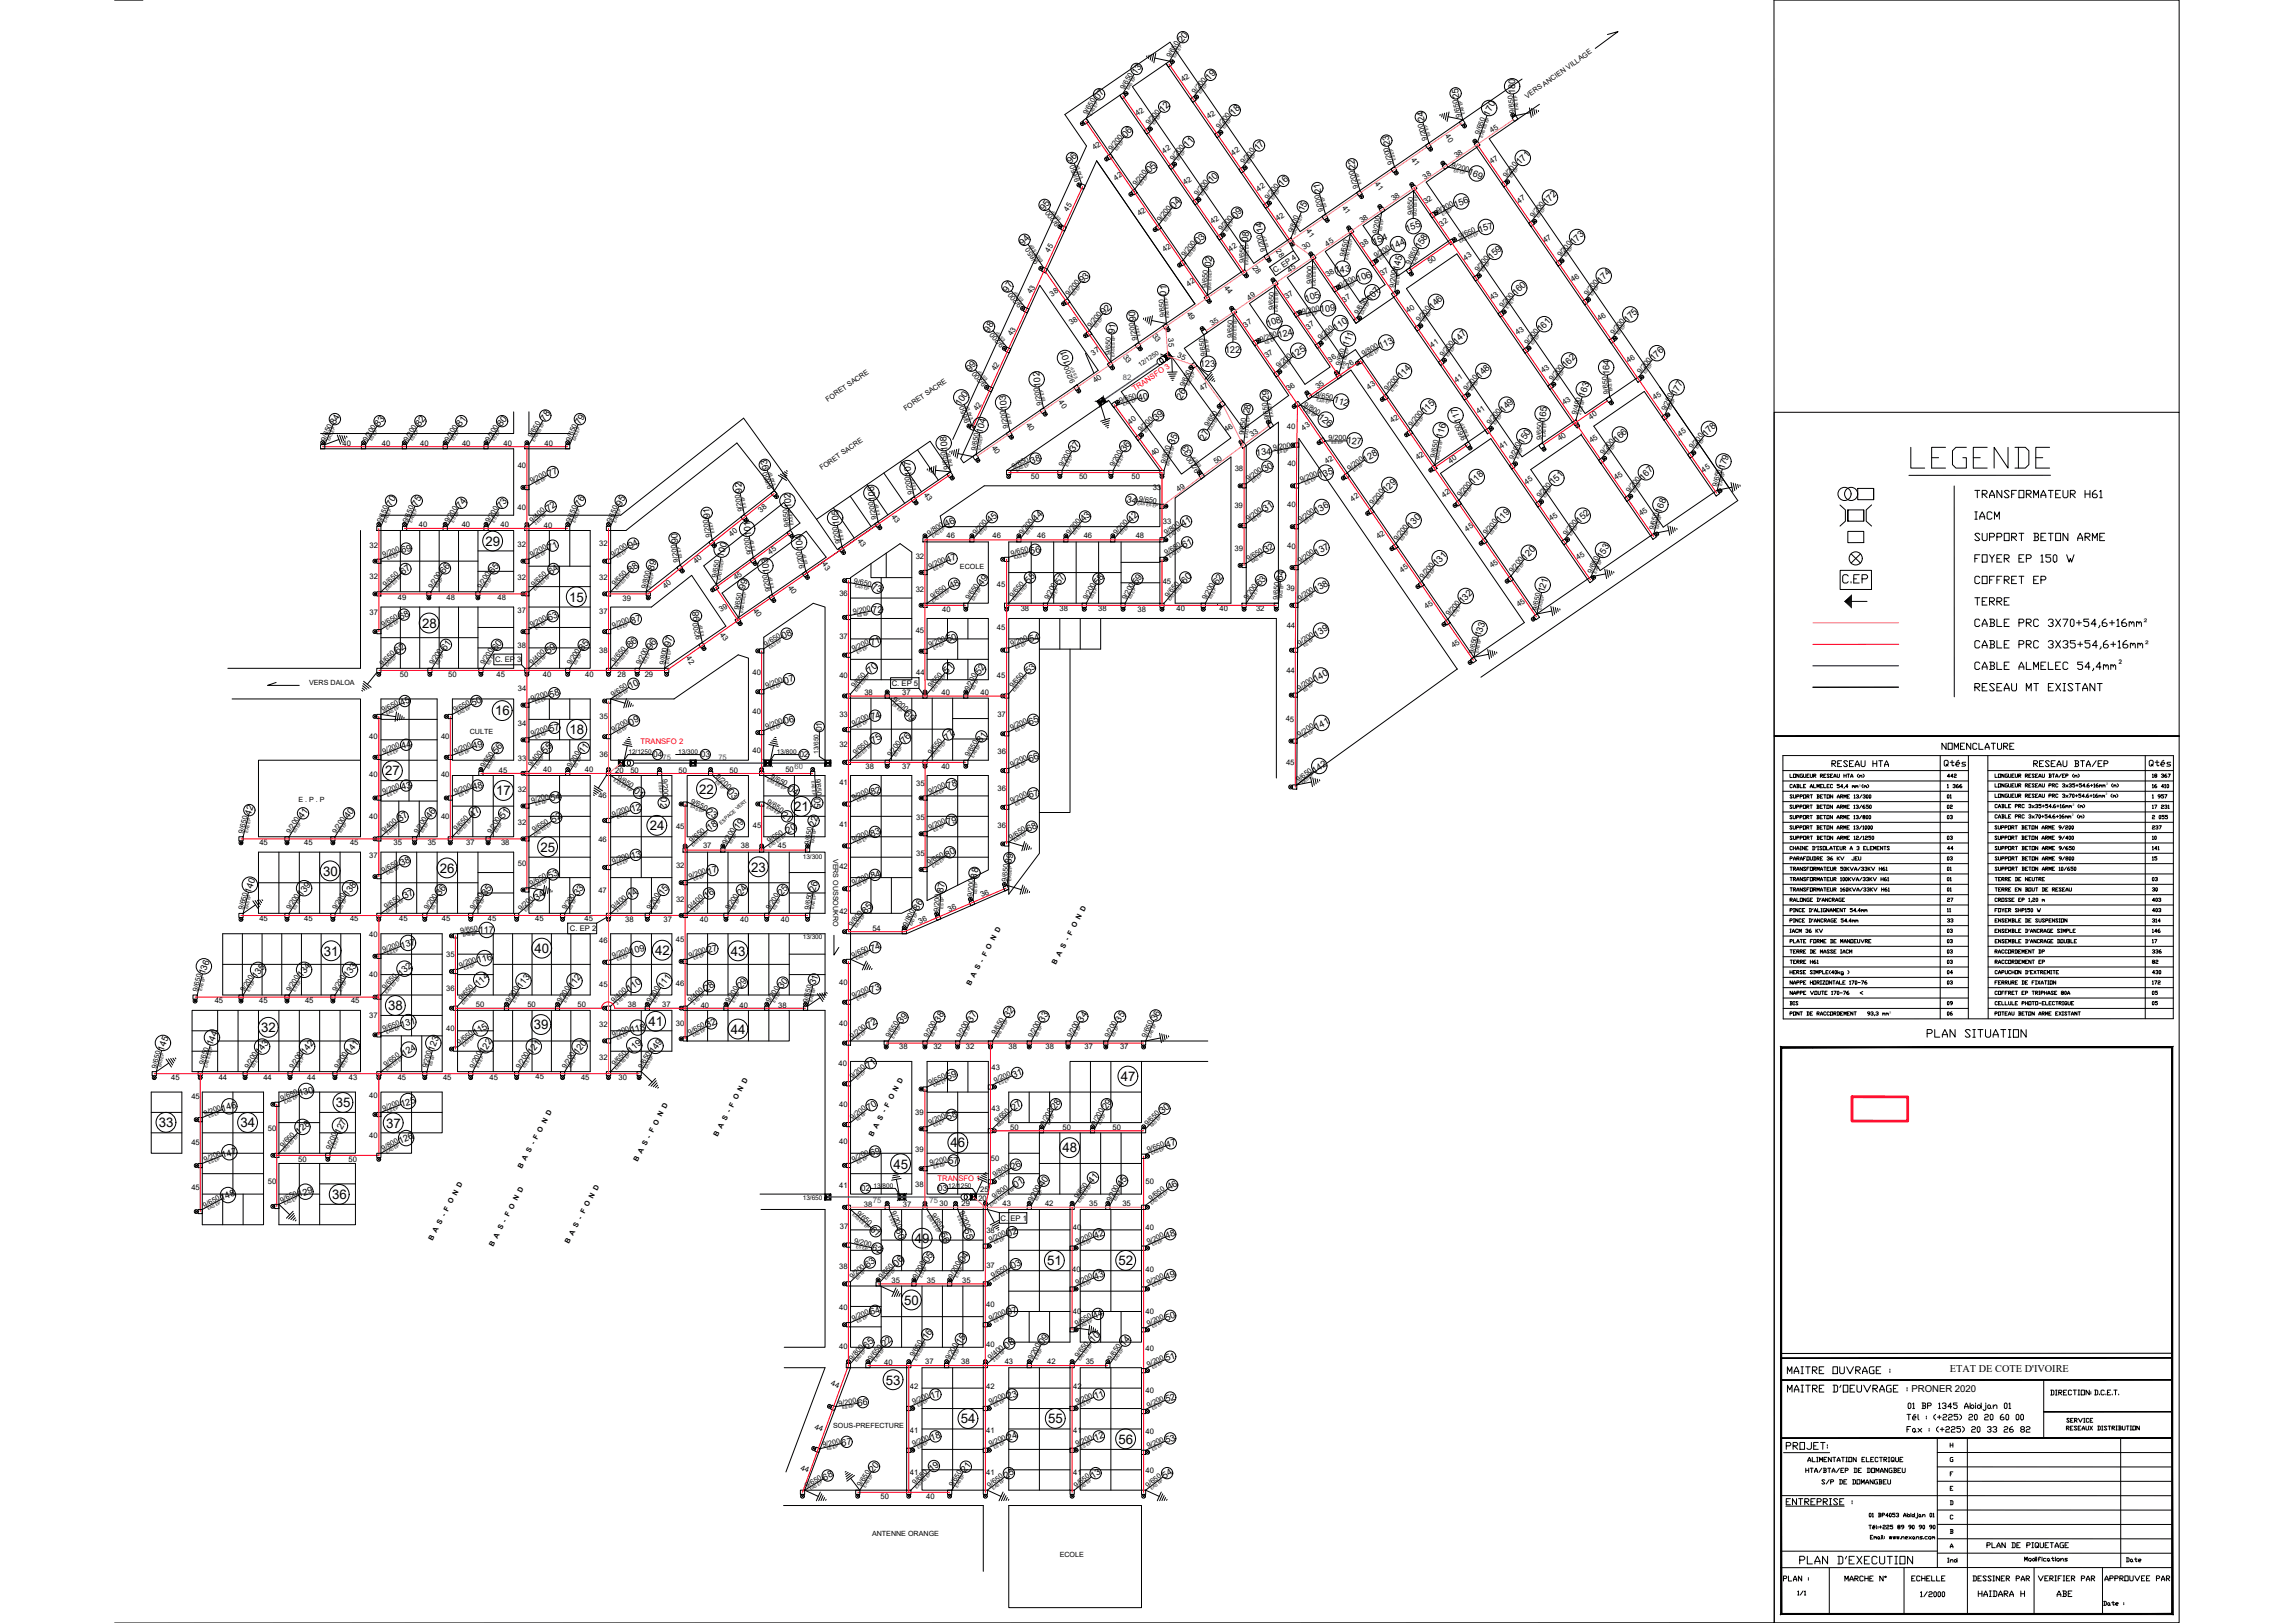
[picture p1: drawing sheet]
<svg xmlns="http://www.w3.org/2000/svg" width="1189mm" height="841mm" viewBox="0 0 1189 841" stroke-linecap="round" stroke-linejoin="round" font-family="sans-serif">
<defs><g id="words">
<text font-size="15.9" x="990" y="244">LEGENDE</text>
<g font-size="8.4">
<text x="1023" y="327">CABLE PRC 3X70+54,6+16mm²</text>
<text x="1023" y="338">CABLE PRC 3X35+54,6+16mm²</text>
<text x="1023" y="349">CABLE ALMELEC 54,4mm²</text>
</g>
<g font-size="7.9">
<text x="954" y="303">C.EP</text>
<text x="932" y="812">PLAN D'EXECUTION</text>
</g>
<g font-size="7.5">
<text x="1023" y="259">TRANSFORMATEUR H61</text>
<text x="1023" y="270">IACM</text>
<text x="1023" y="282">SUPPORT BETON ARME</text>
<text x="1023" y="292">FOYER EP 150 W</text>
<text x="1023" y="304">COFFRET EP</text>
<text x="1023" y="315">TERRE</text>
<text x="1023" y="359">RESEAU MT EXISTANT</text>
<text x="998" y="539">PLAN SITUATION</text>
</g>
<g font-size="7.1">
<text x="925" y="713">MAITRE OUVRAGE :</text>
<text x="925" y="722">MAITRE D'OEUVRAGE :</text>
<text x="925" y="752">PROJET:</text>
</g>
<g font-size="6.8">
<text x="252" y="283">29</text>
<text x="295" y="312">15</text>
<text x="219" y="325">28</text>
<text x="257" y="371">16</text>
<text x="295" y="380">18</text>
<text x="200" y="402">27</text>
<text x="257" y="412">17</text>
<text x="362" y="411">22</text>
<text x="411" y="420">21</text>
<text x="337" y="430">24</text>
<text x="280" y="441">25</text>
<text x="167" y="454">30</text>
<text x="228" y="452">26</text>
<text x="389" y="452">23</text>
<text x="168" y="495">31</text>
<text x="277" y="494">40</text>
<text x="339" y="495">42</text>
<text x="379" y="495">43</text>
<text x="201" y="524">38</text>
<text x="277" y="533">39</text>
<text x="336" y="532">41</text>
<text x="135" y="535">32</text>
<text x="379" y="536">44</text>
<text x="581" y="560">47</text>
<text x="174" y="574">35</text>
<text x="82" y="584">33</text>
<text x="125" y="584">34</text>
<text x="200" y="584">37</text>
<text x="493" y="595">46</text>
<text x="551" y="597">48</text>
<text x="463" y="606">45</text>
<text x="172" y="621">36</text>
<text x="474" y="644">49</text>
<text x="543" y="656">51</text>
<text x="580" y="656">52</text>
<text x="469" y="676">50</text>
<text x="459" y="717">53</text>
<text x="498" y="738">54</text>
<text x="543" y="737">55</text>
<text x="580" y="748">56</text>
</g>
<g font-size="6.6">
<text x="1005" y="389">NOMENCLATURE</text>
<text x="949" y="399">RESEAU HTA</text>
<text x="1007" y="398">Qtés</text>
<text x="1053" y="399">RESEAU BTA/EP</text>
<text x="1113" y="398">Qtés</text>
<text x="925" y="781">ENTREPRISE :</text>
<text x="1024" y="829">HAIDARA H</text>
<text x="1065" y="829">ABE</text>
</g>
<g font-size="6.2">
<text x="1062" y="724">DIRECTION:</text>
<text x="987" y="737">Tél : (+225) 20 20 60 00</text>
<text x="987" y="743">Fax : (+225) 20 33 26 82</text>
<text x="923" y="821">PLAN :</text>
<text x="955" y="821">MARCHE N°</text>
<text x="990" y="821">ECHELLE</text>
<text x="1022" y="821">DESSINER PAR</text>
<text x="1056" y="821">VERIFIER PAR</text>
<text x="1090" y="821">APPROUVEE PAR</text>
</g>
<text font-size="5.9" x="1098" y="347">²</text>
<g font-size="5.7">
<text x="936" y="759">ALIMENTATION ELECTRIQUE</text>
<text x="935" y="764">HTA/BTA/EP DE DOMANGBEU</text>
<text x="1029" y="803">PLAN DE PIQUETAGE</text>
<text x="994" y="829">1/2000</text>
</g>
<g font-size="5.3">
<text x="1111" y="325">²</text>
<text x="1112" y="336">²</text>
<text x="1011" y="711">ETAT DE COTE D'IVOIRE</text>
<text x="1070" y="742">RESEAUX DISTRIBUTION</text>
<text x="1070" y="738">SERVICE</text>
<text x="943" y="770">S/P DE DOMANGBEU</text>
<text x="1009" y="811">Ind</text>
<text x="1101" y="811">Date</text>
<text x="931" y="828">1/1</text>
<text x="1089" y="833">Date :</text>
</g>
<text font-size="5" x="991" y="721">PRONER 2020</text>
<g font-size="4.9">
<text x="1008" y="404">442</text>
<text x="1033" y="404">LONGUEUR RESEAU BTA/EP (m)</text>
<text x="1114" y="404">18 367</text>
<text x="1008" y="410">1 366</text>
<text x="1114" y="410">16 410</text>
<text x="927" y="415">SUPPORT BETON ARME 13/300</text>
<text x="1008" y="415">01</text>
<text x="1114" y="415">1 957</text>
<text x="927" y="420">SUPPORT BETON ARME 13/650</text>
<text x="927" y="425">SUPPORT BETON ARME 13/800</text>
<text x="1008" y="420">02</text>
<text x="1008" y="425">03</text>
<text x="1114" y="420">17 231</text>
<text x="1114" y="425">2 055</text>
<text x="1033" y="431">SUPPORT BETON ARME 9/200</text>
<text x="1114" y="431">237</text>
<text x="927" y="436">SUPPORT BETON ARME 12/1250</text>
<text x="1008" y="436">03</text>
<text x="1033" y="436">SUPPORT BETON ARME 9/400</text>
<text x="1114" y="436">10</text>
<text x="1008" y="442">44</text>
<text x="1033" y="442">SUPPORT BETON ARME 9/650</text>
<text x="1114" y="442">141</text>
<text x="927" y="447">PARAFOUDRE 36 KV JEU</text>
<text x="1008" y="447">03</text>
<text x="1033" y="447">SUPPORT BETON ARME 9/800</text>
<text x="1114" y="447">15</text>
<text x="927" y="452">TRANSFORMATEUR 50KVA/33KV H61</text>
<text x="1008" y="452">01</text>
<text x="1033" y="452">SUPPORT BETON ARME 10/650</text>
<text x="927" y="458">TRANSFORMATEUR 100KVA/33KV H61</text>
<text x="1008" y="458">01</text>
<text x="1033" y="458">TERRE DE NEUTRE</text>
<text x="1114" y="458">03</text>
<text x="927" y="463">TRANSFORMATEUR 160KVA/33KV H61</text>
<text x="1008" y="463">01</text>
<text x="1033" y="463">TERRE EN BOUT DE RESEAU</text>
<text x="1114" y="463">30</text>
<text x="927" y="468">RALONGE D'ANCRAGE</text>
<text x="1008" y="468">27</text>
<text x="1008" y="474">11</text>
<text x="1033" y="474">FOYER SHP150 W</text>
<text x="1114" y="468">403</text>
<text x="1114" y="474">403</text>
<text x="1008" y="479">33</text>
<text x="1033" y="479">ENSEMBLE DE SUSPENSION</text>
<text x="1114" y="479">314</text>
<text x="927" y="484">IACM 36 KV</text>
<text x="1008" y="484">03</text>
<text x="1033" y="484">ENSEMBLE D'ANCRAGE SIMPLE</text>
<text x="1114" y="484">146</text>
<text x="927" y="490">PLATE FORME DE MANOEUVRE</text>
<text x="1008" y="490">03</text>
<text x="1033" y="490">ENSEMBLE D'ANCRAGE DOUBLE</text>
<text x="1114" y="490">17</text>
<text x="927" y="495">TERRE DE MASSE IACM</text>
<text x="1008" y="495">03</text>
<text x="1033" y="495">RACCORDEMENT DP</text>
<text x="1114" y="495">336</text>
<text x="927" y="501">TERRE H61</text>
<text x="1008" y="501">03</text>
<text x="1033" y="501">RACCORDEMENT EP</text>
<text x="1114" y="501">82</text>
<text x="1008" y="506">04</text>
<text x="1033" y="506">CAPUCHON D'EXTREMITE</text>
<text x="1114" y="506">430</text>
<text x="927" y="511">NAPPE HORIZONTALE 170-76</text>
<text x="1008" y="511">03</text>
<text x="1033" y="511">FERRURE DE FIXATION</text>
<text x="1114" y="511">172</text>
<text x="927" y="516">NAPPE VOUTE 170-76</text>
<text x="1033" y="516">COFFRET EP TRIPHASE 80A</text>
<text x="1114" y="516">05</text>
<text x="927" y="522">BIS</text>
<text x="1008" y="527">06</text>
<text x="1033" y="522">CELLULE PHOTO-ELECTRIQUE</text>
<text x="1033" y="527">POTEAU BETON ARME EXISTANT</text>
<text x="968" y="793">Tél:+225 89 90 90 90</text>
</g>
<g font-size="4.8">
<text x="613" y="22" transform="rotate(-54 613 22)">20</text>
<text x="589" y="39" transform="rotate(-54 589 39)">13</text>
<text x="627" y="42" transform="rotate(-45 627 42)">19</text>
<text x="569" y="52" transform="rotate(-54 569 52)">07</text>
<text x="756" y="51" transform="rotate(-98 756 51)">25</text>
<text x="785" y="49" transform="rotate(-89 785 49)">180</text>
<text x="603" y="58" transform="rotate(-45 603 58)">12</text>
<text x="639" y="60" transform="rotate(-45 639 60)">18</text>
<text x="738" y="63" transform="rotate(-100 738 63)">24</text>
<text x="772" y="60" transform="rotate(-64 772 60)">170</text>
<text x="583" y="72" transform="rotate(-45 583 72)">06</text>
<text x="615" y="77" transform="rotate(-45 615 77)">11</text>
<text x="721" y="75" transform="rotate(-100 721 75)">23</text>
<text x="652" y="78" transform="rotate(-45 652 78)">17</text>
<text x="555" y="85" transform="rotate(-47 555 85)">96</text>
<text x="596" y="90" transform="rotate(-45 596 90)">05</text>
<text x="703" y="87" transform="rotate(-100 703 87)">22</text>
<text x="788" y="86" transform="rotate(-45 788 86)">171</text>
<text x="628" y="95" transform="rotate(-45 628 95)">10</text>
<text x="760" y="90" transform="rotate(20 760 90)">169</text>
<text x="664" y="97" transform="rotate(-45 664 97)">16</text>
<text x="685" y="100" transform="rotate(-100 685 100)">21</text>
<text x="754" y="108" transform="rotate(-22 754 108)">156</text>
<text x="802" y="106" transform="rotate(-45 802 106)">172</text>
<text x="541" y="109" transform="rotate(-54 541 109)">95</text>
<text x="609" y="108" transform="rotate(-45 609 108)">04</text>
<text x="640" y="113" transform="rotate(-45 640 113)">09</text>
<text x="675" y="110" transform="rotate(-64 675 110)">15</text>
<text x="647" y="125" transform="rotate(-82 647 125)">08</text>
<text x="655" y="120" transform="rotate(-100 655 120)">14</text>
<text x="729" y="120" transform="rotate(-20 729 120)">155</text>
<text x="767" y="121" transform="rotate(-19 767 121)">157</text>
<text x="530" y="128" transform="rotate(-47 530 128)">94</text>
<text x="621" y="127" transform="rotate(-45 621 127)">03</text>
<text x="712" y="127" transform="rotate(-20 712 127)">154</text>
<text x="722" y="130" transform="rotate(-26 722 130)">144</text>
<text x="736" y="129" transform="rotate(-59 736 129)">158</text>
<text x="816" y="127" transform="rotate(-45 816 127)">173</text>
<text x="773" y="135" transform="rotate(-45 773 135)">159</text>
<text x="627" y="139" transform="rotate(-81 627 139)">02</text>
<text x="692" y="142" transform="rotate(-7 692 142)">143</text>
<text x="725" y="140" transform="rotate(-78 725 140)">145</text>
<text x="561" y="147" transform="rotate(-45 561 147)">93</text>
<text x="704" y="146" transform="rotate(-20 704 146)">106</text>
<text x="829" y="147" transform="rotate(-45 829 147)">174</text>
<text x="522" y="152" transform="rotate(-56 522 152)">97</text>
<text x="604" y="153" transform="rotate(-88 604 153)">01</text>
<text x="786" y="153" transform="rotate(-45 786 153)">160</text>
<text x="677" y="157" transform="rotate(-20 677 157)">105</text>
<text x="684" y="162" transform="rotate(-6 684 162)">109</text>
<text x="710" y="156" transform="rotate(-51 710 156)">107</text>
<text x="742" y="161" transform="rotate(-45 742 161)">146</text>
<text x="572" y="163" transform="rotate(-45 572 163)">92</text>
<text x="589" y="166" transform="rotate(-96 589 166)">90</text>
<text x="843" y="167" transform="rotate(-45 843 167)">175</text>
<text x="512" y="172" transform="rotate(-58 512 172)">98</text>
<text x="578" y="173" transform="rotate(-82 578 173)">91</text>
<text x="657" y="169" transform="rotate(-20 657 169)">108</text>
<text x="692" y="171" transform="rotate(-35 692 171)">110</text>
<text x="798" y="172" transform="rotate(-45 798 172)">161</text>
<text x="663" y="175" transform="rotate(-13 663 175)">124</text>
<text x="699" y="180" transform="rotate(-69 699 180)">111</text>
<text x="755" y="179" transform="rotate(-45 755 179)">147</text>
<text x="635" y="183" transform="rotate(-3 635 183)">122</text>
<text x="671" y="186" transform="rotate(-37 671 186)">125</text>
<text x="715" y="181" transform="rotate(-25 715 181)">113</text>
<text x="555" y="189" transform="rotate(-107 555 189)">101</text>
<text x="622" y="190" transform="rotate(-4 622 190)">123</text>
<text x="811" y="191" transform="rotate(-45 811 191)">162</text>
<text x="857" y="187" transform="rotate(-45 857 187)">176</text>
<text x="503" y="193" transform="rotate(-51 503 193)">99</text>
<text x="726" y="196" transform="rotate(-45 726 196)">114</text>
<text x="767" y="196" transform="rotate(-45 767 196)">148</text>
<text x="834" y="194" transform="rotate(-90 834 194)">164</text>
<text x="539" y="200" transform="rotate(-96 539 200)">102</text>
<text x="590" y="208" transform="rotate(-13 590 208)">40</text>
<text x="612" y="207" transform="rotate(-59 612 207)">26</text>
<text x="658" y="207" transform="rotate(-94 658 207)">29</text>
<text x="691" y="209" transform="rotate(17 691 209)">112</text>
<text x="821" y="206" transform="rotate(-69 821 206)">163</text>
<text x="868" y="205" transform="rotate(-60 868 205)">177</text>
<text x="498" y="211" transform="rotate(-57 498 211)">100</text>
<text x="522" y="212" transform="rotate(-96 522 212)">103</text>
<text x="647" y="215" transform="rotate(-77 647 215)">28</text>
<text x="738" y="215" transform="rotate(-45 738 215)">115</text>
<text x="779" y="214" transform="rotate(-45 779 214)">149</text>
<text x="174" y="220" transform="rotate(-61 174 220)">84</text>
<text x="196" y="221" transform="rotate(-52 196 221)">83</text>
<text x="218" y="221" transform="rotate(-52 218 221)">82</text>
<text x="239" y="221" transform="rotate(-52 239 221)">81</text>
<text x="260" y="221" transform="rotate(-52 260 221)">80</text>
<text x="282" y="218" transform="rotate(-53 282 218)">78</text>
<text x="301" y="220" transform="rotate(-61 301 220)">79</text>
<text x="599" y="218" transform="rotate(-37 599 218)">39</text>
<text x="683" y="216" transform="rotate(37 683 216)">126</text>
<text x="757" y="219" transform="rotate(-109 757 219)">117</text>
<text x="801" y="219" transform="rotate(-82 801 219)">165</text>
<text x="509" y="225" transform="rotate(-74 509 225)">104</text>
<text x="747" y="227" transform="rotate(-73 747 227)">116</text>
<text x="884" y="227" transform="rotate(-46 884 227)">178</text>
<text x="491" y="234" transform="rotate(-96 491 234)">108</text>
<text x="608" y="230" transform="rotate(-67 608 230)">35</text>
<text x="624" y="229" transform="rotate(-64 624 229)">27</text>
<text x="698" y="230" transform="rotate(6 698 230)">127</text>
<text x="789" y="231" transform="rotate(-60 789 231)">150</text>
<text x="838" y="229" transform="rotate(-45 838 229)">166</text>
<text x="557" y="234" transform="rotate(-56 557 234)">37</text>
<text x="583" y="234" transform="rotate(-56 583 234)">36</text>
<text x="618" y="235" transform="rotate(-117 618 235)">33</text>
<text x="651" y="236" transform="rotate(-4 651 236)">134</text>
<text x="707" y="240" transform="rotate(-30 707 240)">128</text>
<text x="399" y="243" transform="rotate(-103 399 243)">93</text>
<text x="535" y="240" transform="rotate(-18 535 240)">38</text>
<text x="656" y="245" transform="rotate(-31 656 245)">30</text>
<text x="894" y="244" transform="rotate(-70 894 244)">179</text>
<text x="285" y="247" transform="rotate(-22 285 247)">77</text>
<text x="473" y="247" transform="rotate(-96 473 247)">107</text>
<text x="684" y="248" transform="rotate(-15 684 248)">135</text>
<text x="763" y="251" transform="rotate(-45 763 251)">118</text>
<text x="805" y="251" transform="rotate(-45 805 251)">151</text>
<text x="852" y="249" transform="rotate(-45 852 249)">167</text>
<text x="385" y="255" transform="rotate(-95 385 255)">92</text>
<text x="718" y="256" transform="rotate(-45 718 256)">129</text>
<text x="203" y="263" transform="rotate(-61 203 263)">70</text>
<text x="216" y="263" transform="rotate(-61 216 263)">75</text>
<text x="239" y="264" transform="rotate(-52 239 264)">74</text>
<text x="260" y="264" transform="rotate(-52 260 264)">73</text>
<text x="301" y="263" transform="rotate(-61 301 263)">76</text>
<text x="322" y="263" transform="rotate(-61 322 263)">95</text>
<text x="410" y="263" transform="rotate(-95 410 263)">102</text>
<text x="454" y="260" transform="rotate(-96 454 260)">106</text>
<text x="584" y="260" transform="rotate(14 584 260)">34</text>
<text x="284" y="265" transform="rotate(-35 284 265)">72</text>
<text x="368" y="268" transform="rotate(-95 368 268)">91</text>
<text x="656" y="265" transform="rotate(-31 656 265)">31</text>
<text x="682" y="266" transform="rotate(-30 682 266)">136</text>
<text x="861" y="266" transform="rotate(-70 861 266)">168</text>
<text x="435" y="272" transform="rotate(-96 435 272)">105</text>
<text x="491" y="273" transform="rotate(-28 491 273)">46</text>
<text x="513" y="271" transform="rotate(-42 513 271)">45</text>
<text x="537" y="271" transform="rotate(-45 537 271)">44</text>
<text x="562" y="271" transform="rotate(-44 562 271)">43</text>
<text x="586" y="271" transform="rotate(-42 586 271)">42</text>
<text x="613" y="273" transform="rotate(-29 613 273)">41</text>
<text x="731" y="274" transform="rotate(-45 731 274)">130</text>
<text x="777" y="271" transform="rotate(-45 777 271)">119</text>
<text x="819" y="272" transform="rotate(-45 819 272)">152</text>
<text x="351" y="281" transform="rotate(-95 351 281)">90</text>
<text x="389" y="278" transform="rotate(-95 389 278)">101</text>
<text x="208" y="287" transform="rotate(-15 208 287)">69</text>
<text x="285" y="285" transform="rotate(-22 285 285)">71</text>
<text x="327" y="284" transform="rotate(-27 327 284)">94</text>
<text x="416" y="285" transform="rotate(-96 416 285)">104</text>
<text x="534" y="287" transform="rotate(-8 534 287)">56</text>
<text x="614" y="284" transform="rotate(-26 614 284)">61</text>
<text x="656" y="287" transform="rotate(-27 656 287)">32</text>
<text x="682" y="288" transform="rotate(-30 682 288)">137</text>
<text x="375" y="289" transform="rotate(-74 375 289)">100</text>
<text x="491" y="292" transform="rotate(-19 491 292)">47</text>
<text x="745" y="293" transform="rotate(-45 745 293)">131</text>
<text x="790" y="291" transform="rotate(-45 790 291)">120</text>
<text x="830" y="290" transform="rotate(-59 830 290)">153</text>
<text x="209" y="298" transform="rotate(-36 209 298)">67</text>
<text x="230" y="298" transform="rotate(-52 230 298)">66</text>
<text x="256" y="298" transform="rotate(-52 256 298)">65</text>
<text x="286" y="298" transform="rotate(-36 286 298)">64</text>
<text x="327" y="297" transform="rotate(-40 327 297)">88</text>
<text x="339" y="296" transform="rotate(-70 339 296)">89</text>
<text x="399" y="297" transform="rotate(-96 399 297)">103</text>
<text x="386" y="306" transform="rotate(-74 386 306)">99</text>
<text x="452" y="305" transform="rotate(18 452 305)">73</text>
<text x="493" y="305" transform="rotate(-29 493 305)">48</text>
<text x="509" y="304" transform="rotate(-50 509 304)">49</text>
<text x="533" y="302" transform="rotate(-43 533 302)">55</text>
<text x="549" y="303" transform="rotate(-56 549 303)">57</text>
<text x="569" y="303" transform="rotate(-56 569 303)">58</text>
<text x="589" y="303" transform="rotate(-56 589 303)">59</text>
<text x="614" y="303" transform="rotate(-43 614 303)">60</text>
<text x="631" y="303" transform="rotate(-56 631 303)">62</text>
<text x="653" y="304" transform="rotate(-50 653 304)">63</text>
<text x="665" y="301" transform="rotate(-79 665 301)">64</text>
<text x="682" y="307" transform="rotate(-30 682 307)">138</text>
<text x="800" y="308" transform="rotate(-72 800 308)">121</text>
<text x="452" y="318" transform="rotate(-6 452 318)">72</text>
<text x="758" y="313" transform="rotate(-45 758 313)">132</text>
<text x="208" y="321" transform="rotate(-26 208 321)">68</text>
<text x="285" y="322" transform="rotate(-22 285 322)">63</text>
<text x="327" y="323" transform="rotate(-15 327 323)">87</text>
<text x="363" y="322" transform="rotate(-96 363 322)">98</text>
<text x="347" y="335" transform="rotate(-74 347 335)">97</text>
<text x="406" y="331" transform="rotate(-26 406 331)">08</text>
<text x="452" y="335" transform="rotate(-18 452 335)">71</text>
<text x="491" y="333" transform="rotate(-18 491 333)">50</text>
<text x="534" y="333" transform="rotate(-15 534 333)">54</text>
<text x="682" y="330" transform="rotate(-30 682 330)">139</text>
<text x="767" y="330" transform="rotate(-72 767 330)">133</text>
<text x="206" y="339" transform="rotate(-39 206 339)">62</text>
<text x="231" y="337" transform="rotate(-52 231 337)">61</text>
<text x="257" y="337" transform="rotate(-52 257 337)">60</text>
<text x="284" y="339" transform="rotate(-36 284 339)">59</text>
<text x="302" y="337" transform="rotate(-52 302 337)">85</text>
<text x="327" y="336" transform="rotate(-43 327 336)">86</text>
<text x="338" y="337" transform="rotate(-56 338 337)">96</text>
<text x="451" y="349" transform="rotate(-43 451 349)">70</text>
<text x="491" y="349" transform="rotate(-43 491 349)">51</text>
<text x="508" y="350" transform="rotate(-56 508 350)">52</text>
<text x="533" y="349" transform="rotate(-43 533 349)">53</text>
<text x="682" y="354" transform="rotate(-30 682 354)">140</text>
<text x="327" y="357" transform="rotate(-26 327 357)">10</text>
<text x="407" y="354" transform="rotate(-15 407 354)">07</text>
<text x="208" y="366" transform="rotate(-22 208 366)">45</text>
<text x="245" y="366" transform="rotate(-22 245 366)">50</text>
<text x="285" y="361" transform="rotate(-14 285 361)">58</text>
<text x="469" y="370" transform="rotate(47 469 370)">69</text>
<text x="327" y="376" transform="rotate(-24 327 376)">09</text>
<text x="407" y="375" transform="rotate(-15 407 375)">06</text>
<text x="452" y="373" transform="rotate(-18 452 373)">74</text>
<text x="534" y="376" transform="rotate(-19 534 376)">65</text>
<text x="285" y="379" transform="rotate(-14 285 379)">57</text>
<text x="491" y="384" transform="rotate(-43 491 384)">77</text>
<text x="682" y="378" transform="rotate(-26 682 378)">141</text>
<text x="208" y="388" transform="rotate(-15 208 388)">44</text>
<text x="245" y="388" transform="rotate(-15 245 388)">49</text>
<text x="453" y="385" transform="rotate(-34 453 385)">75</text>
<text x="469" y="386" transform="rotate(-47 469 386)">76</text>
<text x="509" y="385" transform="rotate(-53 509 385)">81</text>
<text x="257" y="391" transform="rotate(-51 257 391)">56</text>
<text x="283" y="391" transform="rotate(-46 283 391)">55</text>
<text x="302" y="391" transform="rotate(-52 302 391)">11</text>
<text x="534" y="395" transform="rotate(-18 534 395)">66</text>
<text x="681" y="401" transform="rotate(-33 681 401)">142</text>
<text x="208" y="409" transform="rotate(-15 208 409)">43</text>
<text x="245" y="409" transform="rotate(-15 245 409)">48</text>
<text x="328" y="410" transform="rotate(38 328 410)">01</text>
<text x="342" y="413" transform="rotate(93 342 413)">02</text>
<text x="377" y="410" transform="rotate(49 377 410)">03</text>
<text x="408" y="409" transform="rotate(34 408 409)">04</text>
<text x="422" y="413" transform="rotate(92 422 413)">05</text>
<text x="452" y="412" transform="rotate(-18 452 412)">82</text>
<text x="491" y="409" transform="rotate(-18 491 409)">78</text>
<text x="534" y="414" transform="rotate(-19 534 414)">67</text>
<text x="285" y="415" transform="rotate(-7 285 415)">54</text>
<text x="130" y="423" transform="rotate(-70 130 423)">42</text>
<text x="157" y="425" transform="rotate(-52 157 425)">41</text>
<text x="181" y="425" transform="rotate(-52 181 425)">40</text>
<text x="223" y="425" transform="rotate(-52 223 425)">46</text>
<text x="245" y="424" transform="rotate(-41 245 424)">47</text>
<text x="261" y="425" transform="rotate(-52 261 425)">51</text>
<text x="327" y="421" transform="rotate(-15 327 421)">12</text>
<text x="366" y="422" transform="rotate(32 366 422)">23</text>
<text x="405" y="423" transform="rotate(39 405 423)">21</text>
<text x="207" y="426" transform="rotate(-36 207 426)">37</text>
<text x="287" y="426" transform="rotate(-28 287 426)">52</text>
<text x="368" y="431" transform="rotate(-35 368 431)">18</text>
<text x="383" y="430" transform="rotate(-52 383 430)">19</text>
<text x="423" y="428" transform="rotate(-75 423 428)">22</text>
<text x="491" y="428" transform="rotate(-19 491 428)">79</text>
<text x="533" y="431" transform="rotate(-26 533 431)">68</text>
<text x="408" y="432" transform="rotate(-29 408 432)">20</text>
<text x="452" y="434" transform="rotate(-18 452 434)">83</text>
<text x="208" y="449" transform="rotate(-22 208 449)">38</text>
<text x="327" y="445" transform="rotate(-15 327 445)">13</text>
<text x="491" y="444" transform="rotate(-27 491 444)">80</text>
<text x="524" y="448" transform="rotate(-78 524 448)">89</text>
<text x="285" y="456" transform="rotate(-22 285 456)">53</text>
<text x="367" y="453" transform="rotate(-15 367 453)">17</text>
<text x="452" y="456" transform="rotate(-19 452 456)">84</text>
<text x="506" y="455" transform="rotate(-79 506 455)">88</text>
<text x="130" y="463" transform="rotate(-70 130 463)">140</text>
<text x="156" y="465" transform="rotate(-52 156 465)">139</text>
<text x="180" y="465" transform="rotate(-52 180 465)">138</text>
<text x="210" y="466" transform="rotate(-28 210 466)">37</text>
<text x="228" y="464" transform="rotate(-52 228 464)">36</text>
<text x="252" y="464" transform="rotate(-52 252 464)">35</text>
<text x="278" y="467" transform="rotate(-34 278 467)">34</text>
<text x="300" y="464" transform="rotate(-52 300 464)">33</text>
<text x="327" y="466" transform="rotate(-35 327 466)">14</text>
<text x="343" y="464" transform="rotate(-52 343 464)">15</text>
<text x="366" y="466" transform="rotate(-35 366 466)">16</text>
<text x="384" y="464" transform="rotate(-52 384 464)">24</text>
<text x="405" y="464" transform="rotate(-52 405 464)">25</text>
<text x="423" y="462" transform="rotate(-75 423 462)">26</text>
<text x="489" y="463" transform="rotate(-80 489 463)">87</text>
<text x="449" y="473" transform="rotate(-46 449 473)">85</text>
<text x="476" y="472" transform="rotate(-58 476 472)">86</text>
<text x="248" y="484">117</text>
<text x="208" y="492" transform="rotate(-15 208 492)">137</text>
<text x="327" y="495" transform="rotate(-15 327 495)">109</text>
<text x="367" y="494" transform="rotate(-15 367 494)">27</text>
<text x="452" y="493" transform="rotate(-19 452 493)">74</text>
<text x="248" y="499" transform="rotate(-15 248 499)">116</text>
<text x="106" y="505" transform="rotate(-70 106 505)">136</text>
<text x="133" y="507" transform="rotate(-52 133 507)">135</text>
<text x="156" y="507" transform="rotate(-52 156 507)">134</text>
<text x="180" y="507" transform="rotate(-52 180 507)">133</text>
<text x="208" y="506" transform="rotate(-41 208 506)">132</text>
<text x="248" y="511" transform="rotate(-41 248 511)">114</text>
<text x="270" y="513" transform="rotate(-52 270 513)">113</text>
<text x="297" y="513" transform="rotate(-52 297 513)">112</text>
<text x="326" y="514" transform="rotate(-35 326 514)">110</text>
<text x="343" y="513" transform="rotate(-52 343 513)">111</text>
<text x="366" y="514" transform="rotate(-36 366 514)">28</text>
<text x="384" y="512" transform="rotate(-52 384 512)">29</text>
<text x="405" y="512" transform="rotate(-52 405 512)">30</text>
<text x="422" y="511" transform="rotate(-70 422 511)">31</text>
<text x="452" y="515" transform="rotate(-19 452 515)">73</text>
<text x="523" y="528" transform="rotate(-53 523 528)">32</text>
<text x="208" y="532" transform="rotate(-14 208 532)">131</text>
<text x="367" y="533" transform="rotate(-22 367 533)">32</text>
<text x="450" y="533" transform="rotate(-32 450 533)">72</text>
<text x="467" y="530" transform="rotate(-51 467 530)">39</text>
<text x="487" y="530" transform="rotate(-56 487 530)">38</text>
<text x="504" y="530" transform="rotate(-56 504 530)">37</text>
<text x="541" y="530" transform="rotate(-56 541 530)">33</text>
<text x="561" y="530" transform="rotate(-56 561 530)">34</text>
<text x="580" y="530" transform="rotate(-56 580 530)">35</text>
<text x="599" y="529" transform="rotate(-61 599 529)">36</text>
<text x="246" y="537" transform="rotate(-31 246 537)">115</text>
<text x="327" y="535" transform="rotate(-15 327 535)">118</text>
<text x="85" y="545" transform="rotate(-70 85 545)">145</text>
<text x="110" y="542" transform="rotate(-67 110 542)">144</text>
<text x="225" y="545" transform="rotate(-69 225 545)">123</text>
<text x="327" y="546" transform="rotate(-41 327 546)">119</text>
<text x="135" y="547" transform="rotate(-52 135 547)">143</text>
<text x="158" y="547" transform="rotate(-52 158 547)">142</text>
<text x="181" y="546" transform="rotate(-52 181 546)">141</text>
<text x="209" y="548" transform="rotate(-31 209 548)">124</text>
<text x="251" y="546" transform="rotate(-57 251 546)">122</text>
<text x="276" y="547" transform="rotate(-52 276 547)">121</text>
<text x="299" y="547" transform="rotate(-52 299 547)">120</text>
<text x="339" y="546" transform="rotate(-54 339 546)">149</text>
<text x="450" y="554" transform="rotate(-36 450 554)">71</text>
<text x="491" y="560" transform="rotate(-19 491 560)">59</text>
<text x="525" y="558" transform="rotate(-19 525 558)">31</text>
<text x="155" y="568" transform="rotate(-15 155 568)">130</text>
<text x="115" y="576" transform="rotate(-15 115 576)">146</text>
<text x="208" y="574" transform="rotate(-15 208 574)">125</text>
<text x="450" y="576" transform="rotate(-33 450 576)">70</text>
<text x="526" y="576" transform="rotate(-38 526 576)">27</text>
<text x="547" y="575" transform="rotate(-56 547 575)">28</text>
<text x="574" y="575" transform="rotate(-56 574 575)">29</text>
<text x="491" y="580" transform="rotate(-18 491 580)">58</text>
<text x="603" y="577" transform="rotate(-39 603 577)">30</text>
<text x="155" y="588" transform="rotate(-41 155 588)">128</text>
<text x="176" y="588" transform="rotate(-62 176 588)">127</text>
<text x="207" y="593" transform="rotate(-24 207 593)">126</text>
<text x="452" y="599" transform="rotate(-18 452 599)">69</text>
<text x="605" y="595" transform="rotate(-16 605 595)">47</text>
<text x="115" y="600" transform="rotate(-15 115 600)">147</text>
<text x="492" y="603" transform="rotate(-6 492 603)">57</text>
<text x="525" y="606" transform="rotate(-26 525 606)">26</text>
<text x="526" y="616" transform="rotate(-30 526 616)">01</text>
<text x="541" y="615" transform="rotate(-56 541 615)">40</text>
<text x="566" y="613" transform="rotate(-49 566 613)">41</text>
<text x="581" y="615" transform="rotate(-56 581 615)">45</text>
<text x="606" y="617" transform="rotate(-30 606 617)">46</text>
<text x="115" y="622" transform="rotate(-22 115 622)">148</text>
<text x="155" y="620" transform="rotate(-18 155 620)">129</text>
<text x="451" y="637" transform="rotate(48 451 637)">61</text>
<text x="464" y="638" transform="rotate(73 464 638)">60</text>
<text x="487" y="640" transform="rotate(64 487 640)">56</text>
<text x="500" y="638" transform="rotate(73 500 638)">55</text>
<text x="522" y="641" transform="rotate(-19 522 641)">02</text>
<text x="567" y="642" transform="rotate(-19 567 642)">42</text>
<text x="604" y="642" transform="rotate(-19 604 642)">48</text>
<text x="452" y="648" transform="rotate(19 452 648)">62</text>
<text x="450" y="657" transform="rotate(-38 450 657)">63</text>
<text x="465" y="656" transform="rotate(-42 465 656)">06</text>
<text x="481" y="655" transform="rotate(-56 481 655)">05</text>
<text x="499" y="655" transform="rotate(-56 499 655)">04</text>
<text x="525" y="658" transform="rotate(-25 525 658)">03</text>
<text x="567" y="663" transform="rotate(-19 567 663)">43</text>
<text x="604" y="663" transform="rotate(-19 604 663)">49</text>
<text x="452" y="682" transform="rotate(-19 452 682)">64</text>
<text x="522" y="682" transform="rotate(-19 522 682)">07</text>
<text x="567" y="683" transform="rotate(-23 567 683)">44</text>
<text x="604" y="684" transform="rotate(-19 604 684)">50</text>
<text x="480" y="695" transform="rotate(-53 480 695)">16</text>
<text x="567" y="696" transform="rotate(-45 567 696)">10</text>
<text x="449" y="699" transform="rotate(-42 449 699)">65</text>
<text x="459" y="698" transform="rotate(-46 459 698)">22</text>
<text x="498" y="697" transform="rotate(-56 498 697)">15</text>
<text x="522" y="699" transform="rotate(-36 522 699)">08</text>
<text x="541" y="697" transform="rotate(-56 541 697)">09</text>
<text x="583" y="698" transform="rotate(-49 583 698)">14</text>
<text x="604" y="705" transform="rotate(-18 604 705)">51</text>
<text x="483" y="725" transform="rotate(-19 483 725)">17</text>
<text x="522" y="725" transform="rotate(-19 522 725)">23</text>
<text x="567" y="725" transform="rotate(-19 567 725)">11</text>
<text x="445" y="728" transform="rotate(-2 445 728)">66</text>
<text x="604" y="727" transform="rotate(-18 604 727)">52</text>
<text x="436" y="749" transform="rotate(-7 436 749)">67</text>
<text x="483" y="747" transform="rotate(-18 483 747)">18</text>
<text x="522" y="747" transform="rotate(-18 522 747)">24</text>
<text x="567" y="747" transform="rotate(-18 567 747)">12</text>
<text x="604" y="748" transform="rotate(-18 604 748)">53</text>
<text x="427" y="767" transform="rotate(-25 427 767)">68</text>
<text x="453" y="763" transform="rotate(-51 453 763)">20</text>
<text x="483" y="763" transform="rotate(-39 483 763)">19</text>
<text x="500" y="763" transform="rotate(-52 500 763)">21</text>
<text x="521" y="766" transform="rotate(-31 521 766)">25</text>
<text x="566" y="766" transform="rotate(-32 566 766)">13</text>
<text x="603" y="766" transform="rotate(-31 603 766)">54</text>
</g>
<g font-size="4.4">
<text x="927" y="404">LONGUEUR RESEAU HTA (m)</text>
<text x="1008" y="522">09</text>
<text x="1114" y="522">05</text>
</g>
<g font-size="4.3">
<text x="426" y="379" transform="rotate(-88 426 379)">01</text>
<text x="339" y="392" transform="rotate(2 339 392)">04</text>
<text x="363" y="392" transform="rotate(2 363 392)">03</text>
<text x="414" y="392" transform="rotate(2 414 392)">02</text>
<text x="446" y="617" transform="rotate(-2 446 617)">02</text>
<text x="486" y="617" transform="rotate(-2 486 617)">03</text>
</g>
<g font-size="4">
<text x="613" y="43" transform="rotate(-34 613 43)">42</text>
<text x="590" y="60" transform="rotate(-34 590 60)">42</text>
<text x="626" y="62" transform="rotate(-34 626 62)">42</text>
<text x="749" y="71" transform="rotate(54 749 71)">40</text>
<text x="773" y="69" transform="rotate(-34 773 69)">45</text>
<text x="567" y="78" transform="rotate(-34 567 78)">42</text>
<text x="603" y="80" transform="rotate(-34 603 80)">42</text>
<text x="639" y="81" transform="rotate(-34 639 81)">42</text>
<text x="731" y="83" transform="rotate(53 731 83)">41</text>
<text x="755" y="82" transform="rotate(-34 755 82)">38</text>
<text x="773" y="85" transform="rotate(-34 773 85)">47</text>
<text x="578" y="94" transform="rotate(-34 578 94)">42</text>
<text x="712" y="96" transform="rotate(53 712 96)">41</text>
<text x="738" y="93" transform="rotate(-34 738 93)">38</text>
<text x="614" y="96" transform="rotate(-34 614 96)">42</text>
<text x="652" y="99" transform="rotate(-34 652 99)">42</text>
<text x="695" y="108" transform="rotate(54 695 108)">41</text>
<text x="722" y="104" transform="rotate(-34 722 104)">38</text>
<text x="739" y="106" transform="rotate(-34 739 106)">32</text>
<text x="787" y="105" transform="rotate(-34 787 105)">47</text>
<text x="553" y="110" transform="rotate(-58 553 110)">45</text>
<text x="590" y="112" transform="rotate(-34 590 112)">42</text>
<text x="628" y="116" transform="rotate(-34 628 116)">42</text>
<text x="662" y="115" transform="rotate(-34 662 115)">42</text>
<text x="677" y="120" transform="rotate(54 677 120)">41</text>
<text x="706" y="116" transform="rotate(-34 706 116)">38</text>
<text x="747" y="118" transform="rotate(-34 747 118)">32</text>
<text x="544" y="131" transform="rotate(-58 544 131)">45</text>
<text x="604" y="131" transform="rotate(-34 604 131)">42</text>
<text x="638" y="130" transform="rotate(-34 638 130)">42</text>
<text x="661" y="130" transform="rotate(54 661 130)">28</text>
<text x="676" y="129" transform="rotate(-34 676 129)">30</text>
<text x="688" y="128" transform="rotate(-34 688 128)">45</text>
<text x="706" y="128" transform="rotate(-34 706 128)">38</text>
<text x="801" y="126" transform="rotate(-34 801 126)">47</text>
<text x="741" y="137" transform="rotate(-34 741 137)">50</text>
<text x="759" y="135" transform="rotate(-34 759 135)">43</text>
<text x="649" y="139" transform="rotate(53 649 139)">28</text>
<text x="661" y="142" transform="rotate(-34 661 142)">C. EP 4</text>
<text x="668" y="141" transform="rotate(-34 668 141)">45</text>
<text x="688" y="144" transform="rotate(-34 688 144)">38</text>
<text x="716" y="143" transform="rotate(-34 716 143)">37</text>
<text x="616" y="149" transform="rotate(-34 616 149)">42</text>
<text x="634" y="149" transform="rotate(53 634 149)">44</text>
<text x="815" y="146" transform="rotate(-34 815 146)">46</text>
<text x="534" y="152" transform="rotate(-58 534 152)">43</text>
<text x="545" y="154" transform="rotate(-34 545 154)">38</text>
<text x="647" y="156" transform="rotate(-34 647 156)">49</text>
<text x="667" y="155" transform="rotate(-34 667 155)">37</text>
<text x="773" y="155" transform="rotate(-34 773 155)">43</text>
<text x="697" y="157" transform="rotate(-34 697 157)">37</text>
<text x="615" y="163" transform="rotate(54 615 163)">49</text>
<text x="730" y="162" transform="rotate(-34 730 162)">40</text>
<text x="829" y="166" transform="rotate(-34 829 166)">46</text>
<text x="555" y="168" transform="rotate(-34 555 168)">38</text>
<text x="628" y="169" transform="rotate(-34 628 169)">35</text>
<text x="646" y="170" transform="rotate(-34 646 170)">37</text>
<text x="678" y="171" transform="rotate(-34 678 171)">37</text>
<text x="786" y="174" transform="rotate(-34 786 174)">43</text>
<text x="524" y="174" transform="rotate(-58 524 174)">43</text>
<text x="597" y="174" transform="rotate(53 597 174)">33</text>
<text x="605" y="175" transform="rotate(87 605 175)">35</text>
<text x="567" y="184" transform="rotate(-34 567 184)">37</text>
<text x="582" y="185" transform="rotate(54 582 185)">33</text>
<text x="610" y="185" transform="rotate(21 610 185)">35</text>
<text x="656" y="186" transform="rotate(-34 656 186)">37</text>
<text x="742" y="180" transform="rotate(-34 742 180)">41</text>
<text x="689" y="188" transform="rotate(-34 689 188)">36</text>
<text x="698" y="191" transform="rotate(-34 698 191)">26</text>
<text x="844" y="188" transform="rotate(-34 844 188)">46</text>
<text x="516" y="192" transform="rotate(-58 516 192)">42</text>
<text x="800" y="193" transform="rotate(-34 800 193)">43</text>
<text x="568" y="199" transform="rotate(-38 568 199)">40</text>
<text x="623" y="203" transform="rotate(-34 623 203)">47</text>
<text x="668" y="203" transform="rotate(-34 668 203)">36</text>
<text x="683" y="202" transform="rotate(-34 683 202)">35</text>
<text x="709" y="202" transform="rotate(-34 709 202)">43</text>
<text x="755" y="198" transform="rotate(-34 755 198)">41</text>
<text x="548" y="209" transform="rotate(54 548 209)">40</text>
<text x="811" y="210" transform="rotate(-34 811 210)">43</text>
<text x="858" y="207" transform="rotate(-34 858 207)">45</text>
<text x="507" y="213" transform="rotate(-58 507 213)">42</text>
<text x="766" y="215" transform="rotate(-34 766 215)">41</text>
<text x="532" y="220" transform="rotate(53 532 220)">40</text>
<text x="586" y="220" transform="rotate(-38 586 220)">40</text>
<text x="722" y="219" transform="rotate(-34 722 219)">42</text>
<text x="824" y="217" transform="rotate(-34 824 217)">40</text>
<text x="636" y="224" transform="rotate(-34 636 224)">46</text>
<text x="649" y="227" transform="rotate(-34 649 227)">33</text>
<text x="667" y="222" transform="rotate(2 667 222)">40</text>
<text x="676" y="223" transform="rotate(-34 676 223)">43</text>
<text x="871" y="226" transform="rotate(-34 871 226)">45</text>
<text x="177" y="231">40</text>
<text x="198" y="231">40</text>
<text x="218" y="231">40</text>
<text x="239" y="231">40</text>
<text x="261" y="231">40</text>
<text x="282" y="231">40</text>
<text x="514" y="232" transform="rotate(54 514 232)">40</text>
<text x="778" y="233" transform="rotate(-34 778 233)">41</text>
<text x="808" y="229" transform="rotate(-34 808 229)">40</text>
<text x="825" y="230" transform="rotate(-34 825 230)">45</text>
<text x="598" y="237" transform="rotate(-41 598 237)">40</text>
<text x="735" y="239" transform="rotate(-34 735 239)">42</text>
<text x="268" y="243">40</text>
<text x="630" y="241" transform="rotate(-34 630 241)">50</text>
<text x="640" y="244" transform="rotate(2 640 244)">38</text>
<text x="667" y="241" transform="rotate(2 667 241)">40</text>
<text x="688" y="241" transform="rotate(-34 688 241)">42</text>
<text x="752" y="240" transform="rotate(-34 752 240)">40</text>
<text x="883" y="245" transform="rotate(-34 883 245)">45</text>
<text x="534" y="248">50</text>
<text x="559" y="248">50</text>
<text x="586" y="248">50</text>
<text x="791" y="251" transform="rotate(-34 791 251)">45</text>
<text x="838" y="249" transform="rotate(-34 838 249)">45</text>
<text x="479" y="256" transform="rotate(54 479 256)">43</text>
<text x="597" y="254">33</text>
<text x="611" y="255" transform="rotate(-34 611 255)">49</text>
<text x="748" y="258" transform="rotate(-34 748 258)">42</text>
<text x="640" y="263" transform="rotate(2 640 263)">39</text>
<text x="667" y="263" transform="rotate(2 667 263)">40</text>
<text x="701" y="260" transform="rotate(-34 701 260)">42</text>
<text x="268" y="264">40</text>
<text x="394" y="266" transform="rotate(-40 394 266)">38</text>
<text x="462" y="268" transform="rotate(53 462 268)">43</text>
<text x="850" y="267" transform="rotate(-34 850 267)">45</text>
<text x="217" y="273">40</text>
<text x="239" y="273">40</text>
<text x="259" y="273">40</text>
<text x="282" y="273">40</text>
<text x="603" y="271">33</text>
<text x="760" y="275" transform="rotate(-34 760 275)">45</text>
<text x="804" y="270" transform="rotate(-34 804 270)">45</text>
<text x="379" y="278" transform="rotate(-40 379 278)">40</text>
<text x="444" y="280" transform="rotate(54 444 280)">43</text>
<text x="490" y="279">46</text>
<text x="514" y="279">46</text>
<text x="538" y="279">46</text>
<text x="562" y="279">46</text>
<text x="589" y="279">48</text>
<text x="714" y="279" transform="rotate(-34 714 279)">42</text>
<text x="191" y="284">32</text>
<text x="268" y="284">32</text>
<text x="311" y="283">32</text>
<text x="399" y="288" transform="rotate(-34 399 288)">45</text>
<text x="640" y="285" transform="rotate(2 640 285)">39</text>
<text x="667" y="284" transform="rotate(2 667 284)">40</text>
<text x="361" y="292" transform="rotate(-40 361 292)">40</text>
<text x="426" y="292" transform="rotate(53 426 292)">43</text>
<text x="475" y="290">32</text>
<text x="818" y="290" transform="rotate(-34 818 290)">45</text>
<text x="726" y="297" transform="rotate(-34 726 297)">45</text>
<text x="773" y="294" transform="rotate(-34 773 294)">45</text>
<text x="191" y="300">32</text>
<text x="268" y="301">32</text>
<text x="311" y="300">32</text>
<text x="345" y="305" transform="rotate(-39 345 305)">40</text>
<text x="381" y="301" transform="rotate(-34 381 301)">45</text>
<text x="408" y="305" transform="rotate(53 408 305)">40</text>
<text x="517" y="304">45</text>
<text x="603" y="303">45</text>
<text x="667" y="306" transform="rotate(2 667 306)">39</text>
<text x="206" y="311">49</text>
<text x="231" y="311">48</text>
<text x="258" y="311">48</text>
<text x="323" y="311">39</text>
<text x="435" y="309">36</text>
<text x="475" y="307">32</text>
<text x="268" y="318">37</text>
<text x="374" y="317" transform="rotate(-29 374 317)">39</text>
<text x="390" y="316" transform="rotate(53 390 316)">40</text>
<text x="488" y="317">40</text>
<text x="529" y="317">38</text>
<text x="549" y="317">38</text>
<text x="569" y="317">38</text>
<text x="589" y="317">38</text>
<text x="610" y="317">40</text>
<text x="632" y="317">40</text>
<text x="651" y="317">32</text>
<text x="739" y="316" transform="rotate(-34 739 316)">45</text>
<text x="787" y="315" transform="rotate(-34 787 315)">45</text>
<text x="191" y="319">37</text>
<text x="311" y="318">37</text>
<text x="373" y="329" transform="rotate(54 373 329)">43</text>
<text x="475" y="328">45</text>
<text x="517" y="327">45</text>
<text x="667" y="325" transform="rotate(2 667 325)">44</text>
<text x="268" y="336">38</text>
<text x="435" y="331">37</text>
<text x="753" y="336" transform="rotate(-34 753 336)">45</text>
<text x="311" y="338">38</text>
<text x="355" y="341" transform="rotate(53 355 341)">42</text>
<text x="257" y="343">C. EP 3</text>
<text x="207" y="351">50</text>
<text x="232" y="351">50</text>
<text x="257" y="351">45</text>
<text x="281" y="351">40</text>
<text x="303" y="351">40</text>
<text x="320" y="351">28</text>
<text x="334" y="351">29</text>
<text x="390" y="350">40</text>
<text x="435" y="351">40</text>
<text x="475" y="350">44</text>
<text x="517" y="352">45</text>
<text x="667" y="349" transform="rotate(2 667 349)">44</text>
<text x="268" y="358">34</text>
<text x="462" y="355">C. EP 5</text>
<text x="448" y="360">38</text>
<text x="468" y="360">37</text>
<text x="488" y="360">40</text>
<text x="508" y="360">40</text>
<text x="390" y="370">40</text>
<text x="435" y="371">33</text>
<text x="517" y="372">37</text>
<text x="268" y="376">34</text>
<text x="311" y="372">35</text>
<text x="666" y="374" transform="rotate(2 666 374)">45</text>
<text x="191" y="383">40</text>
<text x="229" y="383">40</text>
<text x="435" y="387">32</text>
<text x="268" y="394">33</text>
<text x="311" y="392">36</text>
<text x="390" y="390">40</text>
<text x="517" y="391">36</text>
<text x="259" y="400">45</text>
<text x="281" y="400">40</text>
<text x="303" y="400">40</text>
<text x="319" y="400">20</text>
<text x="327" y="400">50</text>
<text x="352" y="400">50</text>
<text x="378" y="400">50</text>
<text x="407" y="400">50</text>
<text x="449" y="398">38</text>
<text x="468" y="398">37</text>
<text x="488" y="398">40</text>
<text x="666" y="396" transform="rotate(2 666 396)">45</text>
<text x="191" y="403">40</text>
<text x="229" y="403">40</text>
<text x="435" y="407">41</text>
<text x="475" y="407">35</text>
<text x="268" y="411">32</text>
<text x="310" y="414">46</text>
<text x="517" y="410">36</text>
<text x="191" y="424">40</text>
<text x="229" y="424">40</text>
<text x="475" y="425">35</text>
<text x="268" y="427">32</text>
<text x="350" y="430">45</text>
<text x="390" y="429">45</text>
<text x="435" y="429">41</text>
<text x="517" y="429">36</text>
<text x="134" y="438">45</text>
<text x="158" y="438">45</text>
<text x="181" y="438">45</text>
<text x="310" y="436">46</text>
<text x="204" y="438">35</text>
<text x="222" y="438">35</text>
<text x="242" y="438">37</text>
<text x="260" y="438">38</text>
<text x="364" y="440">37</text>
<text x="384" y="440">38</text>
<text x="403" y="440">45</text>
<text x="475" y="443">35</text>
<text x="191" y="445">37</text>
<text x="268" y="449">50</text>
<text x="350" y="450">32</text>
<text x="435" y="450">42</text>
<text x="310" y="463">47</text>
<text x="350" y="467">32</text>
<text x="509" y="465" transform="rotate(-24 509 465)">36</text>
<text x="435" y="474">42</text>
<text x="492" y="472" transform="rotate(-24 492 472)">36</text>
<text x="134" y="478">45</text>
<text x="158" y="478">45</text>
<text x="181" y="478">45</text>
<text x="207" y="478">45</text>
<text x="229" y="478">45</text>
<text x="253" y="478">45</text>
<text x="277" y="478">45</text>
<text x="303" y="478">45</text>
<text x="324" y="478">38</text>
<text x="344" y="478">37</text>
<text x="363" y="478">40</text>
<text x="384" y="478">40</text>
<text x="405" y="478">40</text>
<text x="477" y="479" transform="rotate(-25 477 479)">36</text>
<text x="191" y="485">40</text>
<text x="295" y="483">C. EP 2</text>
<text x="452" y="482">54</text>
<text x="311" y="489">46</text>
<text x="350" y="488">45</text>
<text x="231" y="496">35</text>
<text x="191" y="506">40</text>
<text x="231" y="514">36</text>
<text x="311" y="511">45</text>
<text x="350" y="511">46</text>
<text x="435" y="511">40</text>
<text x="111" y="520">45</text>
<text x="134" y="520">45</text>
<text x="158" y="520">45</text>
<text x="182" y="520">45</text>
<text x="247" y="522">50</text>
<text x="273" y="522">50</text>
<text x="299" y="522">50</text>
<text x="325" y="522">38</text>
<text x="343" y="522">37</text>
<text x="191" y="527">37</text>
<text x="363" y="522">40</text>
<text x="383" y="522">40</text>
<text x="403" y="522">38</text>
<text x="311" y="532">32</text>
<text x="350" y="532">30</text>
<text x="435" y="532">40</text>
<text x="231" y="534">40</text>
<text x="466" y="544">38</text>
<text x="484" y="544">32</text>
<text x="501" y="544">32</text>
<text x="523" y="544">38</text>
<text x="542" y="544">38</text>
<text x="562" y="544">37</text>
<text x="580" y="544">37</text>
<text x="311" y="549">32</text>
<text x="435" y="552">40</text>
<text x="514" y="554">43</text>
<text x="89" y="560">45</text>
<text x="113" y="560">44</text>
<text x="136" y="560">44</text>
<text x="159" y="560">44</text>
<text x="181" y="560">43</text>
<text x="206" y="559">45</text>
<text x="230" y="560">45</text>
<text x="254" y="560">45</text>
<text x="278" y="559">45</text>
<text x="301" y="559">45</text>
<text x="321" y="559">30</text>
<text x="99" y="569">45</text>
<text x="191" y="569">40</text>
<text x="435" y="574">40</text>
<text x="514" y="576">43</text>
<text x="474" y="578">39</text>
<text x="139" y="586">50</text>
<text x="524" y="586">50</text>
<text x="551" y="586">50</text>
<text x="577" y="586">50</text>
<text x="99" y="594">45</text>
<text x="191" y="590">40</text>
<text x="435" y="593">40</text>
<text x="474" y="597">39</text>
<text x="155" y="602">50</text>
<text x="181" y="602">50</text>
<text x="513" y="601">50</text>
<text x="99" y="616">45</text>
<text x="139" y="614">50</text>
<text x="435" y="616">41</text>
<text x="474" y="615">38</text>
<text x="508" y="618">25</text>
<text x="594" y="614">50</text>
<text x="507" y="622">20</text>
<text x="448" y="625">38</text>
<text x="468" y="625">37</text>
<text x="487" y="625">30</text>
<text x="498" y="625">29</text>
<text x="520" y="625">43</text>
<text x="542" y="625">42</text>
<text x="565" y="625">35</text>
<text x="582" y="625">35</text>
<text x="519" y="633">C. EP 1</text>
<text x="435" y="637">37</text>
<text x="511" y="639">38</text>
<text x="556" y="637">40</text>
<text x="594" y="637">40</text>
<text x="435" y="658">38</text>
<text x="511" y="657">37</text>
<text x="556" y="659">40</text>
<text x="594" y="659">40</text>
<text x="462" y="665">35</text>
<text x="480" y="665">35</text>
<text x="499" y="665">35</text>
<text x="511" y="677">40</text>
<text x="435" y="679">40</text>
<text x="556" y="681">40</text>
<text x="594" y="681">40</text>
<text x="435" y="699">40</text>
<text x="511" y="698">40</text>
<text x="594" y="700">40</text>
<text x="458" y="707">40</text>
<text x="479" y="707">37</text>
<text x="498" y="707">38</text>
<text x="521" y="707">43</text>
<text x="543" y="707">42</text>
<text x="563" y="707">35</text>
<text x="430" y="718" transform="rotate(20 430 718)">44</text>
<text x="471" y="720">42</text>
<text x="511" y="720">42</text>
<text x="556" y="720">42</text>
<text x="594" y="722">40</text>
<text x="422" y="740" transform="rotate(20 422 740)">44</text>
<text x="471" y="743">41</text>
<text x="511" y="743">41</text>
<text x="556" y="743">41</text>
<text x="594" y="743">40</text>
<text x="415" y="762" transform="rotate(20 415 762)">44</text>
<text x="471" y="764">41</text>
<text x="511" y="764">41</text>
<text x="556" y="764">41</text>
<text x="594" y="763">40</text>
<text x="456" y="777">50</text>
<text x="480" y="777">40</text>
</g>
<g font-size="4" fill="#00f">
<text x="582" y="197">82</text>
<text x="343" y="394">75</text>
<text x="372" y="394">75</text>
<text x="412" y="399">60</text>
<text x="452" y="624">75</text>
<text x="482" y="624">75</text>
</g>
<g font-size="4" fill="#f00">
<text x="588" y="203" transform="rotate(-33 588 203)">TRANSFO 3</text>
<text x="332" y="386">TRANSFO 2</text>
<text x="486" y="612">TRANSFO 1</text>
</g>
<g font-size="3.7">
<text x="607" y="30" transform="rotate(-60 607 30)">9/650</text>
<text x="583" y="47" transform="rotate(-60 583 47)">9/650</text>
<text x="619" y="49" transform="rotate(-51 619 49)">9/200</text>
<text x="791" y="51" transform="rotate(-35 791 51)">VERS ANCIEN VILLAGE</text>
<text x="563" y="60" transform="rotate(-61 563 60)">9/650</text>
<text x="785" y="58" transform="rotate(-96 785 58)">9/650</text>
<text x="596" y="65" transform="rotate(-51 596 65)">9/200</text>
<text x="757" y="61" transform="rotate(-104 757 61)">9/650</text>
<text x="632" y="67" transform="rotate(-51 632 67)">9/200</text>
<text x="767" y="70" transform="rotate(-70 767 70)">9/650</text>
<text x="740" y="73" transform="rotate(-106 740 73)">9/200</text>
<text x="576" y="78" transform="rotate(-51 576 78)">9/200</text>
<text x="608" y="83" transform="rotate(-51 608 83)">9/200</text>
<text x="645" y="85" transform="rotate(-51 645 85)">9/200</text>
<text x="722" y="85" transform="rotate(-106 722 85)">9/200</text>
<text x="752" y="87" transform="rotate(14 752 87)">9/200</text>
<text x="560" y="94" transform="rotate(-109 560 94)">9/650</text>
<text x="781" y="92" transform="rotate(-51 781 92)">9/200</text>
<text x="589" y="97" transform="rotate(-51 589 97)">9/200</text>
<text x="621" y="102" transform="rotate(-51 621 102)">9/200</text>
<text x="704" y="97" transform="rotate(-106 704 97)">9/200</text>
<text x="657" y="103" transform="rotate(-51 657 103)">9/200</text>
<text x="686" y="110" transform="rotate(-106 686 110)">9/200</text>
<text x="732" y="111" transform="rotate(-88 732 111)">9/650</text>
<text x="745" y="111" transform="rotate(-28 745 111)">9/200</text>
<text x="795" y="113" transform="rotate(-51 795 113)">9/200</text>
<text x="549" y="116" transform="rotate(-130 549 116)">9/200</text>
<text x="601" y="115" transform="rotate(-51 601 115)">9/200</text>
<text x="633" y="120" transform="rotate(-51 633 120)">9/200</text>
<text x="670" y="121" transform="rotate(-70 670 121)">9/800</text>
<text x="714" y="121" transform="rotate(-81 714 121)">9/200</text>
<text x="757" y="124" transform="rotate(-25 757 124)">9/650</text>
<text x="656" y="130" transform="rotate(-106 656 130)">9/200</text>
<text x="538" y="136" transform="rotate(-124 538 136)">9/650</text>
<text x="614" y="133" transform="rotate(-51 614 133)">9/200</text>
<text x="645" y="136" transform="rotate(-88 645 136)">9/650</text>
<text x="697" y="133" transform="rotate(-76 697 133)">9/650</text>
<text x="713" y="134" transform="rotate(-32 713 134)">9/200</text>
<text x="731" y="137" transform="rotate(-65 731 137)">9/650</text>
<text x="809" y="133" transform="rotate(-52 809 133)">9/200</text>
<text x="766" y="141" transform="rotate(-51 766 141)">9/200</text>
<text x="626" y="149" transform="rotate(-88 626 149)">9/650</text>
<text x="680" y="147" transform="rotate(-88 680 147)">9/800</text>
<text x="695" y="149" transform="rotate(-26 695 149)">9/200</text>
<text x="723" y="149" transform="rotate(-84 723 149)">9/200</text>
<text x="554" y="153" transform="rotate(-51 554 153)">9/200</text>
<text x="823" y="153" transform="rotate(-51 823 153)">9/200</text>
<text x="530" y="158" transform="rotate(-130 530 158)">9/200</text>
<text x="660" y="161" transform="rotate(-88 660 161)">9/650</text>
<text x="779" y="160" transform="rotate(-52 779 160)">9/200</text>
<text x="604" y="164" transform="rotate(-94 604 164)">9/650</text>
<text x="675" y="163" transform="rotate(-12 675 163)">9/200</text>
<text x="704" y="163" transform="rotate(-58 704 163)">9/650</text>
<text x="736" y="167" transform="rotate(-52 736 167)">9/200</text>
<text x="565" y="170" transform="rotate(-51 565 170)">9/200</text>
<text x="836" y="174" transform="rotate(-51 836 174)">9/200</text>
<text x="521" y="179" transform="rotate(-130 521 179)">9/200</text>
<text x="589" y="176" transform="rotate(-102 589 176)">9/200</text>
<text x="639" y="175" transform="rotate(-88 639 175)">9/650</text>
<text x="653" y="177" transform="rotate(-20 653 177)">9/200</text>
<text x="684" y="176" transform="rotate(-41 684 176)">9/200</text>
<text x="792" y="179" transform="rotate(-51 792 179)">9/200</text>
<text x="575" y="184" transform="rotate(-88 575 184)">9/650</text>
<text x="625" y="184" transform="rotate(-98 625 184)">9/650</text>
<text x="707" y="184" transform="rotate(-31 707 184)">9/800</text>
<text x="748" y="185" transform="rotate(-52 748 185)">9/200</text>
<text x="663" y="191" transform="rotate(-43 663 191)">9/200</text>
<text x="695" y="190" transform="rotate(-75 695 190)">9/650</text>
<text x="805" y="197" transform="rotate(-51 805 197)">9/200</text>
<text x="850" y="194" transform="rotate(-51 850 194)">9/200</text>
<text x="511" y="199" transform="rotate(-130 511 199)">9/200</text>
<text x="557" y="198" transform="rotate(-113 557 198)">9/200</text>
<text x="614" y="201" transform="rotate(-65 614 201)">9/650</text>
<text x="719" y="203" transform="rotate(-51 719 203)">9/200</text>
<text x="760" y="203" transform="rotate(-51 760 203)">9/200</text>
<text x="429" y="208" transform="rotate(-35 429 208)">FORET SACRE</text>
<text x="540" y="210" transform="rotate(-102 540 210)">9/200</text>
<text x="580" y="209" transform="rotate(-19 580 209)">9/650</text>
<text x="682" y="206" transform="rotate(10 682 206)">9/650</text>
<text x="834" y="204" transform="rotate(-96 834 204)">9/650</text>
<text x="469" y="213" transform="rotate(-35 469 213)">FORET SACRE</text>
<text x="675" y="210" transform="rotate(31 675 210)">9/800</text>
<text x="817" y="215" transform="rotate(-75 817 215)">9/400</text>
<text x="863" y="213" transform="rotate(-66 863 213)">9/200</text>
<text x="503" y="219" transform="rotate(-110 503 219)">9/650</text>
<text x="523" y="222" transform="rotate(-102 523 222)">9/200</text>
<text x="626" y="222" transform="rotate(-58 626 222)">9/650</text>
<text x="658" y="217" transform="rotate(-100 658 217)">9/650</text>
<text x="732" y="221" transform="rotate(-51 732 221)">9/200</text>
<text x="772" y="220" transform="rotate(-51 772 220)">9/200</text>
<text x="276" y="227" transform="rotate(-60 276 227)">9/650</text>
<text x="591" y="224" transform="rotate(-44 591 224)">9/200</text>
<text x="645" y="226" transform="rotate(-83 645 226)">9/650</text>
<text x="760" y="228" transform="rotate(-115 760 228)">9/650</text>
<text x="799" y="228" transform="rotate(-88 799 228)">9/650</text>
<text x="169" y="229" transform="rotate(-68 169 229)">9/650</text>
<text x="190" y="229" transform="rotate(-58 190 229)">9/200</text>
<text x="211" y="229" transform="rotate(-58 211 229)">9/200</text>
<text x="232" y="229" transform="rotate(-58 232 229)">9/200</text>
<text x="254" y="229" transform="rotate(-58 254 229)">9/200</text>
<text x="296" y="229" transform="rotate(-68 296 229)">9/650</text>
<text x="506" y="234" transform="rotate(-80 506 234)">9/650</text>
<text x="660" y="233" transform="rotate(-10 660 233)">9/200</text>
<text x="688" y="228">9/200</text>
<text x="877" y="233" transform="rotate(-51 877 233)">9/200</text>
<text x="744" y="237" transform="rotate(-79 744 237)">9/650</text>
<text x="784" y="238" transform="rotate(-66 784 238)">9/200</text>
<text x="831" y="236" transform="rotate(-51 831 236)">9/200</text>
<text x="426" y="244" transform="rotate(-35 426 244)">FORET SACRE</text>
<text x="492" y="243" transform="rotate(-102 492 243)">9/650</text>
<text x="525" y="243" transform="rotate(-25 525 243)">9/650</text>
<text x="551" y="242" transform="rotate(-62 551 242)">9/200</text>
<text x="577" y="242" transform="rotate(-62 577 242)">9/200</text>
<text x="604" y="240" transform="rotate(-73 604 240)">9/800</text>
<text x="622" y="244" transform="rotate(-124 622 244)">9/200</text>
<text x="699" y="244" transform="rotate(-36 699 244)">9/200</text>
<text x="275" y="251" transform="rotate(-28 275 251)">9/200</text>
<text x="647" y="249" transform="rotate(-38 647 249)">9/200</text>
<text x="674" y="250" transform="rotate(-22 674 250)">9/200</text>
<text x="401" y="253" transform="rotate(-109 401 253)">9/650</text>
<text x="473" y="256" transform="rotate(-102 473 256)">9/200</text>
<text x="757" y="258" transform="rotate(-51 757 258)">9/200</text>
<text x="844" y="255" transform="rotate(-51 844 255)">9/200</text>
<text x="890" y="252" transform="rotate(-77 890 252)">9/650</text>
<text x="590" y="259" transform="rotate(8 590 259)">9/650</text>
<text x="712" y="262" transform="rotate(-51 712 262)">9/200</text>
<text x="798" y="258" transform="rotate(-51 798 258)">9/200</text>
<text x="385" y="265" transform="rotate(-101 385 265)">9/200</text>
<text x="454" y="269" transform="rotate(-102 454 269)">9/200</text>
<text x="198" y="271" transform="rotate(-68 198 271)">9/650</text>
<text x="211" y="271" transform="rotate(-68 211 271)">9/650</text>
<text x="232" y="271" transform="rotate(-58 232 271)">9/200</text>
<text x="254" y="271" transform="rotate(-58 254 271)">9/200</text>
<text x="276" y="271" transform="rotate(-42 276 271)">9/400</text>
<text x="296" y="271" transform="rotate(-68 296 271)">9/650</text>
<text x="317" y="271" transform="rotate(-68 317 271)">9/650</text>
<text x="409" y="273" transform="rotate(-95 409 273)">9/650</text>
<text x="647" y="270" transform="rotate(-38 647 270)">9/200</text>
<text x="674" y="271" transform="rotate(-36 674 271)">9/200</text>
<text x="857" y="275" transform="rotate(-77 857 275)">9/650</text>
<text x="368" y="278" transform="rotate(-101 368 278)">9/200</text>
<text x="436" y="282" transform="rotate(-102 436 282)">9/200</text>
<text x="482" y="278" transform="rotate(-34 482 278)">9/800</text>
<text x="506" y="277" transform="rotate(-48 506 277)">9/200</text>
<text x="530" y="277" transform="rotate(-51 530 277)">9/200</text>
<text x="554" y="277" transform="rotate(-50 554 277)">9/200</text>
<text x="579" y="277" transform="rotate(-48 579 277)">9/200</text>
<text x="604" y="277" transform="rotate(-35 604 277)">9/800</text>
<text x="724" y="280" transform="rotate(-51 724 280)">9/200</text>
<text x="770" y="277" transform="rotate(-51 770 277)">9/200</text>
<text x="812" y="278" transform="rotate(-51 812 278)">9/200</text>
<text x="390" y="287" transform="rotate(-101 390 287)">9/200</text>
<text x="604" y="288" transform="rotate(-32 604 288)">9/650</text>
<text x="199" y="289" transform="rotate(-21 199 289)">9/200</text>
<text x="275" y="289" transform="rotate(-28 275 289)">9/200</text>
<text x="318" y="289" transform="rotate(-33 318 289)">9/200</text>
<text x="352" y="291" transform="rotate(-101 352 291)">9/200</text>
<text x="524" y="288" transform="rotate(-15 524 288)">9/650</text>
<text x="647" y="291" transform="rotate(-33 647 291)">9/650</text>
<text x="674" y="292" transform="rotate(-36 674 292)">9/200</text>
<text x="372" y="299" transform="rotate(-80 372 299)">9/650</text>
<text x="417" y="294" transform="rotate(-102 417 294)">9/200</text>
<text x="482" y="295" transform="rotate(-25 482 295)">9/200</text>
<text x="497" y="295">ECOLE</text>
<text x="738" y="300" transform="rotate(-51 738 300)">9/200</text>
<text x="784" y="297" transform="rotate(-51 784 297)">9/200</text>
<text x="825" y="297" transform="rotate(-65 825 297)">9/650</text>
<text x="200" y="304" transform="rotate(-42 200 304)">9/650</text>
<text x="224" y="305" transform="rotate(-58 224 305)">9/200</text>
<text x="249" y="305" transform="rotate(-58 249 305)">9/200</text>
<text x="277" y="304" transform="rotate(-42 277 304)">9/650</text>
<text x="319" y="304" transform="rotate(-47 319 304)">9/650</text>
<text x="335" y="305" transform="rotate(-77 335 305)">9/800</text>
<text x="442" y="302" transform="rotate(12 442 302)">9/650</text>
<text x="400" y="306" transform="rotate(-102 400 306)">9/200</text>
<text x="483" y="310" transform="rotate(-35 483 310)">9/650</text>
<text x="502" y="311" transform="rotate(-56 502 311)">9/650</text>
<text x="525" y="310" transform="rotate(-50 525 310)">9/650</text>
<text x="543" y="311" transform="rotate(-63 543 311)">9/200</text>
<text x="563" y="311" transform="rotate(-62 563 311)">9/200</text>
<text x="584" y="311" transform="rotate(-62 584 311)">9/200</text>
<text x="605" y="310" transform="rotate(-50 605 310)">9/650</text>
<text x="625" y="311" transform="rotate(-63 625 311)">9/200</text>
<text x="646" y="311" transform="rotate(-56 646 311)">9/200</text>
<text x="662" y="311" transform="rotate(-85 662 311)">9/650</text>
<text x="674" y="311" transform="rotate(-36 674 311)">9/200</text>
<text x="383" y="316" transform="rotate(-80 383 316)">9/650</text>
<text x="797" y="317" transform="rotate(-78 797 317)">9/650</text>
<text x="442" y="318" transform="rotate(-12 442 318)">9/200</text>
<text x="751" y="319" transform="rotate(-51 751 319)">9/200</text>
<text x="199" y="325" transform="rotate(-32 199 325)">9/650</text>
<text x="275" y="325" transform="rotate(-28 275 325)">9/200</text>
<text x="318" y="325" transform="rotate(-22 318 325)">9/200</text>
<text x="363" y="331" transform="rotate(-102 363 331)">9/200</text>
<text x="397" y="335" transform="rotate(-33 397 335)">9/650</text>
<text x="482" y="335" transform="rotate(-25 482 335)">9/200</text>
<text x="524" y="335" transform="rotate(-21 524 335)">9/200</text>
<text x="674" y="335" transform="rotate(-36 674 335)">9/200</text>
<text x="442" y="337" transform="rotate(-25 442 337)">9/200</text>
<text x="764" y="339" transform="rotate(-78 764 339)">9/650</text>
<text x="198" y="345" transform="rotate(-45 198 345)">9/650</text>
<text x="224" y="345" transform="rotate(-58 224 345)">9/200</text>
<text x="251" y="345" transform="rotate(-58 251 345)">9/200</text>
<text x="276" y="344" transform="rotate(-42 276 344)">9/400</text>
<text x="296" y="345" transform="rotate(-58 296 345)">9/200</text>
<text x="319" y="343" transform="rotate(-50 319 343)">9/650</text>
<text x="332" y="345" transform="rotate(-63 332 345)">9/200</text>
<text x="344" y="345" transform="rotate(-81 344 345)">9/800</text>
<text x="160" y="355">VERS DALOA</text>
<text x="397" y="356" transform="rotate(-21 397 356)">9/200</text>
<text x="443" y="357" transform="rotate(-50 443 357)">9/650</text>
<text x="483" y="357" transform="rotate(-50 483 357)">9/650</text>
<text x="502" y="358" transform="rotate(-63 502 358)">9/200</text>
<text x="525" y="357" transform="rotate(-50 525 357)">9/650</text>
<text x="673" y="358" transform="rotate(-36 673 358)">9/200</text>
<text x="276" y="363" transform="rotate(-20 276 363)">9/200</text>
<text x="318" y="361" transform="rotate(-32 318 361)">9/650</text>
<text x="462" y="363" transform="rotate(41 462 363)">9/200</text>
<text x="199" y="369" transform="rotate(-28 199 369)">9/650</text>
<text x="236" y="369" transform="rotate(-28 236 369)">9/650</text>
<text x="397" y="378" transform="rotate(-22 397 378)">9/200</text>
<text x="442" y="376" transform="rotate(-25 442 376)">9/200</text>
<text x="243" y="380">CULTE</text>
<text x="276" y="381" transform="rotate(-20 276 381)">9/200</text>
<text x="318" y="380" transform="rotate(-30 318 380)">9/200</text>
<text x="524" y="378" transform="rotate(-25 524 378)">9/200</text>
<text x="673" y="382" transform="rotate(-32 673 382)">9/200</text>
<text x="199" y="390" transform="rotate(-22 199 390)">9/200</text>
<text x="236" y="390" transform="rotate(-22 236 390)">9/200</text>
<text x="443" y="391" transform="rotate(-40 443 391)">9/650</text>
<text x="462" y="392" transform="rotate(-54 462 392)">9/200</text>
<text x="483" y="391" transform="rotate(-49 483 391)">9/650</text>
<text x="502" y="392" transform="rotate(-59 502 392)">9/650</text>
<text x="251" y="398" transform="rotate(-57 251 398)">9/650</text>
<text x="275" y="398" transform="rotate(-52 275 398)">9/400</text>
<text x="296" y="398" transform="rotate(-58 296 398)">9/200</text>
<text x="524" y="397" transform="rotate(-25 524 397)">9/200</text>
<text x="320" y="404" transform="rotate(32 320 404)">9/650</text>
<text x="343" y="403" transform="rotate(87 343 403)">9/200</text>
<text x="371" y="403" transform="rotate(43 371 403)">9/200</text>
<text x="399" y="403" transform="rotate(27 399 403)">9/650</text>
<text x="423" y="403" transform="rotate(86 423 403)">9/650</text>
<text x="673" y="405" transform="rotate(-39 673 405)">9/650</text>
<text x="199" y="412" transform="rotate(-22 199 412)">9/200</text>
<text x="236" y="412" transform="rotate(-22 236 412)">9/200</text>
<text x="482" y="412" transform="rotate(-25 482 412)">9/200</text>
<text x="155" y="416">E . P . P</text>
<text x="276" y="416" transform="rotate(-13 276 416)">9/200</text>
<text x="358" y="416" transform="rotate(26 358 416)">9/650</text>
<text x="397" y="416" transform="rotate(33 397 416)">9/650</text>
<text x="442" y="415" transform="rotate(-25 442 415)">9/200</text>
<text x="524" y="416" transform="rotate(-25 524 416)">9/200</text>
<text x="318" y="423" transform="rotate(-22 318 423)">9/200</text>
<text x="199" y="432" transform="rotate(-42 199 432)">9/400</text>
<text x="237" y="431" transform="rotate(-47 237 431)">9/650</text>
<text x="277" y="431" transform="rotate(-34 277 431)">9/650</text>
<text x="482" y="430" transform="rotate(-25 482 430)">9/200</text>
<text x="126" y="432" transform="rotate(-76 126 432)">9/650</text>
<text x="150" y="432" transform="rotate(-58 150 432)">9/200</text>
<text x="174" y="432" transform="rotate(-58 174 432)">9/200</text>
<text x="217" y="432" transform="rotate(-58 217 432)">9/200</text>
<text x="255" y="432" transform="rotate(-58 255 432)">9/200</text>
<text x="359" y="437" transform="rotate(-41 359 437)">9/650</text>
<text x="376" y="438" transform="rotate(-58 376 438)">9/200</text>
<text x="399" y="437" transform="rotate(-35 399 437)">9/650</text>
<text x="420" y="438" transform="rotate(-81 420 438)">9/650</text>
<text x="442" y="436" transform="rotate(-25 442 436)">9/200</text>
<text x="524" y="435" transform="rotate(-32 524 435)">9/650</text>
<text x="318" y="448" transform="rotate(-21 318 448)">9/200</text>
<text x="432" y="445" transform="rotate(90 432 445)">VERS OUSSOUKRO</text>
<text x="482" y="448" transform="rotate(-32 482 448)">9/650</text>
<text x="199" y="452" transform="rotate(-28 199 452)">9/650</text>
<text x="358" y="455" transform="rotate(-21 358 455)">9/200</text>
<text x="275" y="459" transform="rotate(-28 275 459)">9/650</text>
<text x="442" y="458" transform="rotate(-25 442 458)">9/200</text>
<text x="522" y="457" transform="rotate(-84 522 457)">9/650</text>
<text x="504" y="465" transform="rotate(-86 504 465)">9/200</text>
<text x="126" y="472" transform="rotate(-76 126 472)">9/650</text>
<text x="150" y="472" transform="rotate(-58 150 472)">9/200</text>
<text x="174" y="472" transform="rotate(-58 174 472)">9/200</text>
<text x="200" y="471" transform="rotate(-34 200 471)">9/650</text>
<text x="222" y="472" transform="rotate(-58 222 472)">9/200</text>
<text x="246" y="472" transform="rotate(-58 246 472)">9/200</text>
<text x="270" y="472" transform="rotate(-41 270 472)">9/200</text>
<text x="293" y="472" transform="rotate(-58 293 472)">9/200</text>
<text x="318" y="471" transform="rotate(-42 318 471)">9/400</text>
<text x="337" y="472" transform="rotate(-58 337 472)">9/200</text>
<text x="358" y="471" transform="rotate(-42 358 471)">9/400</text>
<text x="378" y="472" transform="rotate(-58 378 472)">9/200</text>
<text x="399" y="472" transform="rotate(-58 399 472)">9/200</text>
<text x="420" y="472" transform="rotate(-81 420 472)">9/650</text>
<text x="487" y="472" transform="rotate(-86 487 472)">9/200</text>
<text x="239" y="483" transform="rotate(-7 239 483)">9/650</text>
<text x="442" y="480" transform="rotate(-53 442 480)">9/800</text>
<text x="470" y="480" transform="rotate(-65 470 480)">9/800</text>
<text x="199" y="494" transform="rotate(-22 199 494)">9/200</text>
<text x="318" y="497" transform="rotate(-22 318 497)">9/200</text>
<text x="358" y="496" transform="rotate(-21 358 496)">9/200</text>
<text x="442" y="496" transform="rotate(-25 442 496)">9/650</text>
<text x="238" y="501" transform="rotate(-22 238 501)">9/200</text>
<text x="547" y="500" transform="rotate(-62 547 500)">B A S - F O N D</text>
<text x="102" y="514" transform="rotate(-76 102 514)">9/650</text>
<text x="127" y="514" transform="rotate(-58 127 514)">9/200</text>
<text x="150" y="514" transform="rotate(-58 150 514)">9/200</text>
<text x="174" y="514" transform="rotate(-58 174 514)">9/200</text>
<text x="200" y="513" transform="rotate(-47 200 513)">9/650</text>
<text x="503" y="511" transform="rotate(-62 503 511)">B A S - F O N D</text>
<text x="239" y="519" transform="rotate(-47 239 519)">9/650</text>
<text x="264" y="520" transform="rotate(-58 264 520)">9/200</text>
<text x="291" y="520" transform="rotate(-58 291 520)">9/200</text>
<text x="318" y="520" transform="rotate(-42 318 520)">9/400</text>
<text x="337" y="520" transform="rotate(-58 337 520)">9/200</text>
<text x="358" y="520" transform="rotate(-42 358 520)">9/400</text>
<text x="378" y="520" transform="rotate(-58 378 520)">9/200</text>
<text x="399" y="520" transform="rotate(-58 399 520)">9/200</text>
<text x="419" y="520" transform="rotate(-76 419 520)">9/650</text>
<text x="442" y="517" transform="rotate(-25 442 517)">9/200</text>
<text x="199" y="534" transform="rotate(-20 199 534)">9/650</text>
<text x="318" y="537" transform="rotate(-21 318 537)">9/200</text>
<text x="357" y="536" transform="rotate(-28 357 536)">9/650</text>
<text x="442" y="538" transform="rotate(-39 442 538)">9/200</text>
<text x="461" y="538" transform="rotate(-58 461 538)">9/650</text>
<text x="481" y="538" transform="rotate(-63 481 538)">9/200</text>
<text x="498" y="538" transform="rotate(-63 498 538)">9/200</text>
<text x="516" y="536" transform="rotate(-59 516 536)">9/650</text>
<text x="535" y="538" transform="rotate(-62 535 538)">9/200</text>
<text x="555" y="538" transform="rotate(-62 555 538)">9/200</text>
<text x="575" y="538" transform="rotate(-63 575 538)">9/200</text>
<text x="594" y="538" transform="rotate(-68 594 538)">9/650</text>
<text x="238" y="541" transform="rotate(-38 238 541)">9/650</text>
<text x="106" y="552" transform="rotate(-73 106 552)">9/650</text>
<text x="81" y="554" transform="rotate(-76 81 554)">9/650</text>
<text x="129" y="554" transform="rotate(-58 129 554)">9/200</text>
<text x="152" y="554" transform="rotate(-58 152 554)">9/200</text>
<text x="175" y="554" transform="rotate(-58 175 554)">9/200</text>
<text x="200" y="553" transform="rotate(-38 200 553)">9/650</text>
<text x="221" y="554" transform="rotate(-75 221 554)">9/200</text>
<text x="246" y="554" transform="rotate(-63 246 554)">9/200</text>
<text x="269" y="554" transform="rotate(-58 269 554)">9/200</text>
<text x="293" y="554" transform="rotate(-58 293 554)">9/200</text>
<text x="319" y="552" transform="rotate(-47 319 552)">9/650</text>
<text x="333" y="554" transform="rotate(-60 333 554)">9/650</text>
<text x="442" y="559" transform="rotate(-42 442 559)">9/200</text>
<text x="482" y="562" transform="rotate(-25 482 562)">9/650</text>
<text x="516" y="561" transform="rotate(-25 516 561)">9/200</text>
<text x="146" y="570" transform="rotate(-21 146 570)">9/650</text>
<text x="199" y="576" transform="rotate(-22 199 576)">9/200</text>
<text x="106" y="578" transform="rotate(-21 106 578)">9/200</text>
<text x="442" y="580" transform="rotate(-39 442 580)">9/200</text>
<text x="482" y="583" transform="rotate(-25 482 583)">9/200</text>
<text x="517" y="582" transform="rotate(-44 517 582)">9/650</text>
<text x="541" y="583" transform="rotate(-62 541 583)">9/200</text>
<text x="568" y="583" transform="rotate(-62 568 583)">9/200</text>
<text x="595" y="584" transform="rotate(-46 595 584)">9/650</text>
<text x="372" y="589" transform="rotate(-62 372 589)">B A S - F O N D</text>
<text x="452" y="589" transform="rotate(-62 452 589)">B A S - F O N D</text>
<text x="147" y="595" transform="rotate(-47 147 595)">9/650</text>
<text x="171" y="596" transform="rotate(-69 171 596)">9/200</text>
<text x="199" y="597" transform="rotate(-30 199 597)">9/800</text>
<text x="595" y="597" transform="rotate(-22 595 597)">9/650</text>
<text x="106" y="602" transform="rotate(-22 106 602)">9/200</text>
<text x="270" y="606" transform="rotate(-62 270 606)">B A S - F O N D</text>
<text x="330" y="602" transform="rotate(-62 330 602)">B A S - F O N D</text>
<text x="442" y="602" transform="rotate(-25 442 602)">9/200</text>
<text x="482" y="604" transform="rotate(-12 482 604)">9/200</text>
<text x="515" y="610" transform="rotate(-32 515 610)">9/800</text>
<text x="146" y="623" transform="rotate(-24 146 623)">9/650</text>
<text x="515" y="621" transform="rotate(-36 515 621)">9/800</text>
<text x="535" y="623" transform="rotate(-62 535 623)">9/200</text>
<text x="559" y="621" transform="rotate(-55 559 621)">9/650</text>
<text x="576" y="623" transform="rotate(-63 576 623)">9/200</text>
<text x="596" y="622" transform="rotate(-37 596 622)">9/650</text>
<text x="106" y="626" transform="rotate(-28 106 626)">9/650</text>
<text x="444" y="629" transform="rotate(42 444 629)">9/650</text>
<text x="462" y="628" transform="rotate(67 462 628)">9/200</text>
<text x="483" y="630" transform="rotate(58 483 630)">9/650</text>
<text x="497" y="628" transform="rotate(67 497 628)">9/200</text>
<text x="224" y="643" transform="rotate(-62 224 643)">B A S - F O N D</text>
<text x="256" y="646" transform="rotate(-62 256 646)">B A S - F O N D</text>
<text x="295" y="644" transform="rotate(-62 295 644)">B A S - F O N D</text>
<text x="442" y="644" transform="rotate(13 442 644)">9/200</text>
<text x="513" y="644" transform="rotate(-25 513 644)">9/200</text>
<text x="558" y="645" transform="rotate(-25 558 645)">9/200</text>
<text x="595" y="645" transform="rotate(-25 595 645)">9/200</text>
<text x="442" y="663" transform="rotate(-44 442 663)">9/200</text>
<text x="457" y="663" transform="rotate(-48 457 663)">9/650</text>
<text x="475" y="663" transform="rotate(-62 475 663)">9/200</text>
<text x="494" y="663" transform="rotate(-63 494 663)">9/200</text>
<text x="515" y="662" transform="rotate(-31 515 662)">9/650</text>
<text x="558" y="666" transform="rotate(-25 558 666)">9/200</text>
<text x="595" y="666" transform="rotate(-25 595 666)">9/200</text>
<text x="442" y="684" transform="rotate(-25 442 684)">9/200</text>
<text x="513" y="684" transform="rotate(-25 513 684)">9/200</text>
<text x="558" y="687" transform="rotate(-29 558 687)">9/650</text>
<text x="595" y="687" transform="rotate(-25 595 687)">9/200</text>
<text x="442" y="705" transform="rotate(-48 442 705)">9/800</text>
<text x="452" y="705" transform="rotate(-52 452 705)">9/650</text>
<text x="474" y="703" transform="rotate(-60 474 703)">9/650</text>
<text x="492" y="705" transform="rotate(-63 492 705)">9/200</text>
<text x="513" y="705" transform="rotate(-42 513 705)">9/400</text>
<text x="535" y="705" transform="rotate(-62 535 705)">9/200</text>
<text x="559" y="704" transform="rotate(-51 559 704)">9/650</text>
<text x="576" y="705" transform="rotate(-55 576 705)">9/650</text>
<text x="595" y="708" transform="rotate(-25 595 708)">9/200</text>
<text x="435" y="728" transform="rotate(-8 435 728)">9/200</text>
<text x="473" y="728" transform="rotate(-25 473 728)">9/200</text>
<text x="513" y="728" transform="rotate(-25 513 728)">9/200</text>
<text x="558" y="728" transform="rotate(-25 558 728)">9/200</text>
<text x="595" y="729" transform="rotate(-25 595 729)">9/200</text>
<text x="432" y="740">SOUS-PREFECTURE</text>
<text x="473" y="749" transform="rotate(-25 473 749)">9/200</text>
<text x="513" y="749" transform="rotate(-25 513 749)">9/200</text>
<text x="558" y="749" transform="rotate(-25 558 749)">9/200</text>
<text x="427" y="750" transform="rotate(-13 427 750)">9/200</text>
<text x="595" y="751" transform="rotate(-25 595 751)">9/200</text>
<text x="418" y="771" transform="rotate(-31 418 771)">9/650</text>
<text x="446" y="771" transform="rotate(-58 446 771)">9/650</text>
<text x="474" y="769" transform="rotate(-45 474 769)">9/650</text>
<text x="494" y="771" transform="rotate(-58 494 771)">9/650</text>
<text x="513" y="771" transform="rotate(-37 513 771)">9/650</text>
<text x="558" y="771" transform="rotate(-38 558 771)">9/650</text>
<text x="595" y="771" transform="rotate(-38 595 771)">9/650</text>
<text x="452" y="796">ANTENNE ORANGE</text>
<text x="549" y="807">ECOLE</text>
</g>
<g font-size="3.3">
<text x="591" y="190" transform="rotate(-34 591 190)">12/1250</text>
<text x="326" y="391">12/1250</text>
<text x="352" y="391">13/300</text>
<text x="403" y="391">13/800</text>
<text x="424" y="391" transform="rotate(-90 424 391)">13/650</text>
<text x="416" y="445">13/300</text>
<text x="416" y="487">13/300</text>
<text x="453" y="615">13/800</text>
<text x="491" y="615">12/1250</text>
<text x="416" y="622">13/650</text>
</g>
<g font-size="2.7">
<text x="1092" y="408">²</text>
<text x="1091" y="413">²</text>
<text x="1074" y="419">²</text>
<text x="1074" y="424">²</text>
</g>
<text font-size="2.6" x="374" y="427" transform="rotate(-42 374 427)">ESPACE VERT</text>
<g font-size="2.4">
<text x="963" y="408">²</text>
<text x="979" y="526">²</text>
</g>
<g font-size="2.1">
<text x="609" y="30" transform="rotate(-60 609 30)">EAS EP</text>
<text x="585" y="47" transform="rotate(-60 585 47)">EAS EP</text>
<text x="622" y="49" transform="rotate(-52 622 49)">ES EP</text>
<text x="566" y="60" transform="rotate(-61 566 60)">EAS EP</text>
<text x="759" y="59" transform="rotate(-104 759 59)">EAS EP</text>
<text x="787" y="57" transform="rotate(-96 787 57)">EAS EP</text>
<text x="598" y="65" transform="rotate(-51 598 65)">ES EP</text>
<text x="635" y="67" transform="rotate(-52 635 67)">ES EP</text>
<text x="741" y="71" transform="rotate(-106 741 71)">ES EP</text>
<text x="768" y="71" transform="rotate(-70 768 71)">EAS ES EP</text>
<text x="579" y="78" transform="rotate(-52 579 78)">ES EP</text>
<text x="611" y="83" transform="rotate(-51 611 83)">ES EP</text>
<text x="723" y="83" transform="rotate(-106 723 83)">ES EP</text>
<text x="647" y="85" transform="rotate(-52 647 85)">ES EP</text>
<text x="753" y="89" transform="rotate(14 753 89)">ES EP</text>
<text x="561" y="92" transform="rotate(-110 561 92)">EAS EP</text>
<text x="706" y="95" transform="rotate(-106 706 95)">ES EP</text>
<text x="783" y="92" transform="rotate(-52 783 92)">ES EP</text>
<text x="591" y="97" transform="rotate(-52 591 97)">ES EP</text>
<text x="623" y="102" transform="rotate(-52 623 102)">ES EP</text>
<text x="660" y="103" transform="rotate(-52 660 103)">ES EP</text>
<text x="688" y="107" transform="rotate(-106 688 107)">ES EP</text>
<text x="550" y="113" transform="rotate(-130 550 113)">ES EP</text>
<text x="734" y="112" transform="rotate(-88 734 112)">EAD ES EP</text>
<text x="748" y="112" transform="rotate(-28 748 112)">ES EP</text>
<text x="797" y="113" transform="rotate(-52 797 113)">ES EP</text>
<text x="604" y="115" transform="rotate(-52 604 115)">ES EP</text>
<text x="716" y="120" transform="rotate(-81 716 120)">ES EP</text>
<text x="636" y="120" transform="rotate(-52 636 120)">ES EP</text>
<text x="671" y="122" transform="rotate(-67 671 122)">EAD ES EP</text>
<text x="658" y="128" transform="rotate(-106 658 128)">ES EP</text>
<text x="757" y="126" transform="rotate(-25 757 126)">EAS ES EP</text>
<text x="541" y="135" transform="rotate(-123 541 135)">EAS ES EP</text>
<text x="617" y="133" transform="rotate(-52 617 133)">ES EP</text>
<text x="647" y="137" transform="rotate(-88 647 137)">EAS ES EP</text>
<text x="699" y="135" transform="rotate(-76 699 135)">EAD ES EP</text>
<text x="715" y="135" transform="rotate(-32 715 135)">ES EP</text>
<text x="733" y="137" transform="rotate(-65 733 137)">EAS EP</text>
<text x="811" y="133" transform="rotate(-52 811 133)">ES EP</text>
<text x="769" y="141" transform="rotate(-51 769 141)">ES EP</text>
<text x="682" y="148" transform="rotate(-88 682 148)">EAD ES EP</text>
<text x="725" y="148" transform="rotate(-84 725 148)">ES EP</text>
<text x="531" y="156" transform="rotate(-130 531 156)">ES EP</text>
<text x="557" y="153" transform="rotate(-52 557 153)">ES EP</text>
<text x="628" y="150" transform="rotate(-88 628 150)">EAS ES EP</text>
<text x="697" y="150" transform="rotate(-26 697 150)">ES EP</text>
<text x="825" y="153" transform="rotate(-51 825 153)">ES EP</text>
<text x="662" y="162" transform="rotate(-88 662 162)">EAS ES EP</text>
<text x="781" y="160" transform="rotate(-52 781 160)">ES EP</text>
<text x="606" y="165" transform="rotate(-95 606 165)">EAS ES EP</text>
<text x="677" y="164" transform="rotate(-12 677 164)">ES EP</text>
<text x="706" y="163" transform="rotate(-58 706 163)">EAS EP</text>
<text x="738" y="167" transform="rotate(-52 738 167)">ES EP</text>
<text x="568" y="170" transform="rotate(-52 568 170)">ES EP</text>
<text x="839" y="174" transform="rotate(-52 839 174)">ES EP</text>
<text x="521" y="176" transform="rotate(-130 521 176)">ES EP</text>
<text x="591" y="174" transform="rotate(-102 591 174)">ES EP</text>
<text x="641" y="176" transform="rotate(-88 641 176)">EAD ES EP</text>
<text x="656" y="178" transform="rotate(-20 656 178)">ES EP</text>
<text x="687" y="177" transform="rotate(-41 687 177)">ES EP</text>
<text x="794" y="179" transform="rotate(-52 794 179)">ES EP</text>
<text x="578" y="185" transform="rotate(-88 578 185)">EAS ES EP</text>
<text x="627" y="183" transform="rotate(-98 627 183)">EAS EP</text>
<text x="709" y="186" transform="rotate(-31 709 186)">EAD EP</text>
<text x="751" y="185" transform="rotate(-52 751 185)">ES EP</text>
<text x="665" y="191" transform="rotate(-43 665 191)">ES EP</text>
<text x="696" y="191" transform="rotate(-75 696 191)">EAS ES EP</text>
<text x="512" y="197" transform="rotate(-130 512 197)">ES EP</text>
<text x="559" y="196" transform="rotate(-113 559 196)">ES EP</text>
<text x="807" y="197" transform="rotate(-51 807 197)">ES EP</text>
<text x="853" y="194" transform="rotate(-51 853 194)">ES EP</text>
<text x="616" y="200" transform="rotate(-65 616 200)">EAD EP</text>
<text x="722" y="203" transform="rotate(-52 722 203)">ES EP</text>
<text x="763" y="203" transform="rotate(-52 763 203)">ES EP</text>
<text x="836" y="203" transform="rotate(-96 836 203)">EAS EP</text>
<text x="542" y="208" transform="rotate(-102 542 208)">ES EP</text>
<text x="682" y="208" transform="rotate(10 682 208)">EAS EP</text>
<text x="582" y="210" transform="rotate(-19 582 210)">EAS EP</text>
<text x="660" y="216" transform="rotate(-100 660 216)">EAS EP</text>
<text x="675" y="213" transform="rotate(31 675 213)">EAS EP</text>
<text x="819" y="215" transform="rotate(-75 819 215)">2 ES EP</text>
<text x="866" y="212" transform="rotate(-66 866 212)">ES EP</text>
<text x="504" y="217" transform="rotate(-109 504 217)">EAS EP</text>
<text x="524" y="220" transform="rotate(-102 524 220)">ES EP</text>
<text x="734" y="221" transform="rotate(-51 734 221)">ES EP</text>
<text x="775" y="220" transform="rotate(-52 775 220)">ES EP</text>
<text x="594" y="224" transform="rotate(-44 594 224)">ES EP</text>
<text x="628" y="223" transform="rotate(-58 628 223)">EAD ES EP</text>
<text x="647" y="227" transform="rotate(-83 647 227)">EAD ES EP</text>
<text x="761" y="226" transform="rotate(-115 761 226)">EAS EP</text>
<text x="801" y="226" transform="rotate(-88 801 226)">EAS EP</text>
<text x="171" y="229" transform="rotate(-67 171 229)">EAS EP</text>
<text x="193" y="229" transform="rotate(-58 193 229)">ES EP</text>
<text x="214" y="229" transform="rotate(-58 214 229)">ES EP</text>
<text x="235" y="229" transform="rotate(-58 235 229)">ES EP</text>
<text x="256" y="229" transform="rotate(-58 256 229)">ES EP</text>
<text x="277" y="229" transform="rotate(-60 277 229)">EAS ES EP</text>
<text x="298" y="229" transform="rotate(-67 298 229)">EAS EP</text>
<text x="508" y="233" transform="rotate(-80 508 233)">EAS EP</text>
<text x="690" y="230">ES EP</text>
<text x="880" y="233" transform="rotate(-52 880 233)">ES EP</text>
<text x="662" y="235" transform="rotate(-10 662 235)">ES EP</text>
<text x="746" y="239" transform="rotate(-79 746 239)">EAS ES EP</text>
<text x="787" y="238" transform="rotate(-66 787 238)">ES EP</text>
<text x="834" y="236" transform="rotate(-52 834 236)">ES EP</text>
<text x="494" y="241" transform="rotate(-102 494 241)">EAS EP</text>
<text x="527" y="244" transform="rotate(-25 527 244)">EAS EP</text>
<text x="553" y="242" transform="rotate(-63 553 242)">ES EP</text>
<text x="580" y="242" transform="rotate(-63 580 242)">ES EP</text>
<text x="606" y="242" transform="rotate(-73 606 242)">EAD ES EP</text>
<text x="623" y="241" transform="rotate(-123 623 241)">ES EP</text>
<text x="702" y="245" transform="rotate(-36 702 245)">ES EP</text>
<text x="278" y="252" transform="rotate(-28 278 252)">ES EP</text>
<text x="402" y="251" transform="rotate(-110 402 251)">EAS EP</text>
<text x="649" y="250" transform="rotate(-38 649 250)">ES EP</text>
<text x="677" y="251" transform="rotate(-21 677 251)">ES EP</text>
<text x="892" y="252" transform="rotate(-77 892 252)">EAS EP</text>
<text x="475" y="254" transform="rotate(-102 475 254)">ES EP</text>
<text x="759" y="258" transform="rotate(-52 759 258)">ES EP</text>
<text x="847" y="255" transform="rotate(-51 847 255)">ES EP</text>
<text x="387" y="263" transform="rotate(-101 387 263)">ES EP</text>
<text x="589" y="261" transform="rotate(7 589 261)">EAS ES EP</text>
<text x="714" y="262" transform="rotate(-52 714 262)">ES EP</text>
<text x="801" y="258" transform="rotate(-52 801 258)">ES EP</text>
<text x="456" y="267" transform="rotate(-102 456 267)">ES EP</text>
<text x="200" y="271" transform="rotate(-67 200 271)">EAS EP</text>
<text x="213" y="271" transform="rotate(-67 213 271)">EAS EP</text>
<text x="235" y="271" transform="rotate(-58 235 271)">ES EP</text>
<text x="256" y="271" transform="rotate(-58 256 271)">ES EP</text>
<text x="278" y="272" transform="rotate(-41 278 272)">2 ES EP</text>
<text x="298" y="271" transform="rotate(-67 298 271)">EAS EP</text>
<text x="319" y="271" transform="rotate(-67 319 271)">EAS EP</text>
<text x="411" y="272" transform="rotate(-95 411 272)">EAS EP</text>
<text x="649" y="271" transform="rotate(-38 649 271)">ES EP</text>
<text x="677" y="271" transform="rotate(-36 677 271)">ES EP</text>
<text x="860" y="274" transform="rotate(-77 860 274)">EAS EP</text>
<text x="370" y="276" transform="rotate(-101 370 276)">ES EP</text>
<text x="437" y="280" transform="rotate(-102 437 280)">ES EP</text>
<text x="484" y="279" transform="rotate(-34 484 279)">EAD EP</text>
<text x="508" y="277" transform="rotate(-48 508 277)">ES EP</text>
<text x="533" y="277" transform="rotate(-52 533 277)">ES EP</text>
<text x="557" y="277" transform="rotate(-50 557 277)">ES EP</text>
<text x="581" y="277" transform="rotate(-48 581 277)">ES EP</text>
<text x="606" y="279" transform="rotate(-35 606 279)">EAD EP</text>
<text x="727" y="280" transform="rotate(-51 727 280)">ES EP</text>
<text x="773" y="277" transform="rotate(-51 773 277)">ES EP</text>
<text x="814" y="278" transform="rotate(-52 814 278)">ES EP</text>
<text x="391" y="285" transform="rotate(-100 391 285)">ES EP</text>
<text x="201" y="290" transform="rotate(-22 201 290)">ES EP</text>
<text x="278" y="290" transform="rotate(-28 278 290)">ES EP</text>
<text x="320" y="289" transform="rotate(-33 320 289)">ES EP</text>
<text x="354" y="289" transform="rotate(-101 354 289)">ES EP</text>
<text x="419" y="293" transform="rotate(-102 419 293)">ES EP</text>
<text x="526" y="290" transform="rotate(-15 526 290)">EAS EP</text>
<text x="606" y="289" transform="rotate(-32 606 289)">EAS EP</text>
<text x="649" y="292" transform="rotate(-33 649 292)">EAS EP</text>
<text x="676" y="293" transform="rotate(-36 676 293)">ES EP</text>
<text x="484" y="296" transform="rotate(-25 484 296)">ES EP</text>
<text x="740" y="300" transform="rotate(-52 740 300)">ES EP</text>
<text x="786" y="297" transform="rotate(-52 786 297)">ES EP</text>
<text x="827" y="297" transform="rotate(-65 827 297)">EAS EP</text>
<text x="227" y="305" transform="rotate(-58 227 305)">ES EP</text>
<text x="252" y="305" transform="rotate(-58 252 305)">ES EP</text>
<text x="320" y="306" transform="rotate(-47 320 306)">EAS ES EP</text>
<text x="337" y="304" transform="rotate(-77 337 304)">EAD EP</text>
<text x="373" y="301" transform="rotate(-80 373 301)">EAD ES EP</text>
<text x="401" y="304" transform="rotate(-102 401 304)">ES EP</text>
<text x="443" y="304" transform="rotate(12 443 304)">EAS EP</text>
<text x="201" y="306" transform="rotate(-42 201 306)">EAS ES EP</text>
<text x="277" y="306" transform="rotate(-42 277 306)">EAS ES EP</text>
<text x="505" y="311" transform="rotate(-56 505 311)">EAS EP</text>
<text x="526" y="312" transform="rotate(-50 526 312)">EAS ES EP</text>
<text x="546" y="311" transform="rotate(-63 546 311)">ES EP</text>
<text x="566" y="311" transform="rotate(-63 566 311)">ES EP</text>
<text x="586" y="311" transform="rotate(-63 586 311)">ES EP</text>
<text x="606" y="312" transform="rotate(-50 606 312)">EAS ES EP</text>
<text x="628" y="311" transform="rotate(-63 628 311)">ES EP</text>
<text x="649" y="311" transform="rotate(-56 649 311)">ES EP</text>
<text x="665" y="310" transform="rotate(-85 665 310)">EAS EP</text>
<text x="385" y="318" transform="rotate(-80 385 318)">EAS ES EP</text>
<text x="484" y="312" transform="rotate(-35 484 312)">EAS ES EP</text>
<text x="676" y="312" transform="rotate(-36 676 312)">ES EP</text>
<text x="799" y="316" transform="rotate(-78 799 316)">EAS EP</text>
<text x="444" y="320" transform="rotate(-12 444 320)">ES EP</text>
<text x="754" y="319" transform="rotate(-51 754 319)">ES EP</text>
<text x="201" y="326" transform="rotate(-32 201 326)">EAS EP</text>
<text x="278" y="326" transform="rotate(-28 278 326)">ES EP</text>
<text x="320" y="327" transform="rotate(-22 320 327)">ES EP</text>
<text x="365" y="329" transform="rotate(-102 365 329)">ES EP</text>
<text x="676" y="335" transform="rotate(-36 676 335)">ES EP</text>
<text x="399" y="336" transform="rotate(-33 399 336)">EAS EP</text>
<text x="444" y="339" transform="rotate(-25 444 339)">ES EP</text>
<text x="484" y="337" transform="rotate(-25 484 337)">ES EP</text>
<text x="526" y="336" transform="rotate(-21 526 336)">ES EP</text>
<text x="766" y="338" transform="rotate(-78 766 338)">EAS EP</text>
<text x="201" y="346" transform="rotate(-45 201 346)">EAS EP</text>
<text x="227" y="344" transform="rotate(-58 227 344)">ES EP</text>
<text x="254" y="344" transform="rotate(-58 254 344)">ES EP</text>
<text x="278" y="346" transform="rotate(-41 278 346)">2 ES EP</text>
<text x="298" y="344" transform="rotate(-58 298 344)">ES EP</text>
<text x="320" y="345" transform="rotate(-50 320 345)">EAS ES EP</text>
<text x="334" y="344" transform="rotate(-63 334 344)">ES EP</text>
<text x="347" y="344" transform="rotate(-80 347 344)">EAD EP</text>
<text x="399" y="358" transform="rotate(-22 399 358)">ES EP</text>
<text x="444" y="359" transform="rotate(-49 444 359)">EAS ES EP</text>
<text x="484" y="359" transform="rotate(-50 484 359)">EAS ES EP</text>
<text x="505" y="358" transform="rotate(-63 505 358)">ES EP</text>
<text x="526" y="359" transform="rotate(-49 526 359)">EAS ES EP</text>
<text x="676" y="359" transform="rotate(-36 676 359)">ES EP</text>
<text x="278" y="365" transform="rotate(-20 278 365)">ES EP</text>
<text x="320" y="362" transform="rotate(-33 320 362)">EAS EP</text>
<text x="462" y="365" transform="rotate(40 462 365)">ES EP</text>
<text x="201" y="371" transform="rotate(-28 201 371)">EAS EP</text>
<text x="238" y="371" transform="rotate(-28 238 371)">EAS EP</text>
<text x="444" y="377" transform="rotate(-25 444 377)">ES EP</text>
<text x="278" y="383" transform="rotate(-20 278 383)">ES EP</text>
<text x="320" y="381" transform="rotate(-30 320 381)">ES EP</text>
<text x="399" y="379" transform="rotate(-22 399 379)">ES EP</text>
<text x="526" y="379" transform="rotate(-25 526 379)">ES EP</text>
<text x="676" y="383" transform="rotate(-32 676 383)">ES EP</text>
<text x="201" y="392" transform="rotate(-22 201 392)">ES EP</text>
<text x="238" y="392" transform="rotate(-22 238 392)">ES EP</text>
<text x="444" y="394" transform="rotate(-40 444 394)">EAS ES EP</text>
<text x="464" y="392" transform="rotate(-54 464 392)">ES EP</text>
<text x="484" y="393" transform="rotate(-50 484 393)">EAS ES EP</text>
<text x="505" y="393" transform="rotate(-59 505 393)">EAS EP</text>
<text x="253" y="398" transform="rotate(-57 253 398)">EAS EP</text>
<text x="277" y="398" transform="rotate(-52 277 398)">2 ES EP</text>
<text x="298" y="398" transform="rotate(-58 298 398)">ES EP</text>
<text x="526" y="398" transform="rotate(-25 526 398)">ES EP</text>
<text x="318" y="405" transform="rotate(32 318 405)">EAS ES EP</text>
<text x="341" y="405" transform="rotate(86 341 405)">ES EP</text>
<text x="371" y="405" transform="rotate(43 371 405)">ES EP</text>
<text x="397" y="405" transform="rotate(27 397 405)">EAS ES EP</text>
<text x="421" y="405" transform="rotate(85 421 405)">EAS EP</text>
<text x="675" y="406" transform="rotate(-39 675 406)">EAS EP</text>
<text x="201" y="413" transform="rotate(-22 201 413)">ES EP</text>
<text x="238" y="413" transform="rotate(-22 238 413)">ES EP</text>
<text x="484" y="413" transform="rotate(-25 484 413)">ES EP</text>
<text x="278" y="418" transform="rotate(-13 278 418)">ES EP</text>
<text x="358" y="418" transform="rotate(26 358 418)">EAS EP</text>
<text x="397" y="418" transform="rotate(33 397 418)">EAS EP</text>
<text x="444" y="416" transform="rotate(-25 444 416)">ES EP</text>
<text x="526" y="417" transform="rotate(-25 526 417)">ES EP</text>
<text x="320" y="425" transform="rotate(-22 320 425)">ES EP</text>
<text x="128" y="431" transform="rotate(-76 128 431)">EAS EP</text>
<text x="153" y="432" transform="rotate(-58 153 432)">ES EP</text>
<text x="177" y="432" transform="rotate(-58 177 432)">ES EP</text>
<text x="219" y="432" transform="rotate(-58 219 432)">ES EP</text>
<text x="257" y="432" transform="rotate(-58 257 432)">ES EP</text>
<text x="484" y="431" transform="rotate(-24 484 431)">ES EP</text>
<text x="201" y="433" transform="rotate(-41 201 433)">2 ES EP</text>
<text x="238" y="433" transform="rotate(-47 238 433)">EAS ES EP</text>
<text x="277" y="434" transform="rotate(-35 277 434)">EAS ES EP</text>
<text x="379" y="438" transform="rotate(-58 379 438)">ES EP</text>
<text x="422" y="437" transform="rotate(-81 422 437)">EAS EP</text>
<text x="444" y="437" transform="rotate(-25 444 437)">ES EP</text>
<text x="526" y="436" transform="rotate(-33 526 436)">EAS EP</text>
<text x="359" y="439" transform="rotate(-41 359 439)">EAS ES EP</text>
<text x="399" y="439" transform="rotate(-35 399 439)">EAS ES EP</text>
<text x="320" y="449" transform="rotate(-22 320 449)">ES EP</text>
<text x="484" y="450" transform="rotate(-33 484 450)">EAS EP</text>
<text x="201" y="454" transform="rotate(-28 201 454)">EAS EP</text>
<text x="277" y="460" transform="rotate(-28 277 460)">EAS EP</text>
<text x="360" y="457" transform="rotate(-22 360 457)">ES EP</text>
<text x="444" y="460" transform="rotate(-25 444 460)">ES EP</text>
<text x="524" y="456" transform="rotate(-84 524 456)">EAS EP</text>
<text x="506" y="463" transform="rotate(-86 506 463)">ES EP</text>
<text x="128" y="471" transform="rotate(-76 128 471)">EAS EP</text>
<text x="153" y="471" transform="rotate(-58 153 471)">ES EP</text>
<text x="177" y="471" transform="rotate(-58 177 471)">ES EP</text>
<text x="201" y="473" transform="rotate(-35 201 473)">EAS ES EP</text>
<text x="224" y="471" transform="rotate(-58 224 471)">ES EP</text>
<text x="248" y="471" transform="rotate(-58 248 471)">ES EP</text>
<text x="272" y="473" transform="rotate(-41 272 473)">ES EP</text>
<text x="296" y="471" transform="rotate(-58 296 471)">ES EP</text>
<text x="320" y="473" transform="rotate(-42 320 473)">2 ES EP</text>
<text x="340" y="471" transform="rotate(-58 340 471)">ES EP</text>
<text x="360" y="473" transform="rotate(-41 360 473)">2 ES EP</text>
<text x="380" y="471" transform="rotate(-58 380 471)">ES EP</text>
<text x="402" y="471" transform="rotate(-58 402 471)">ES EP</text>
<text x="422" y="471" transform="rotate(-81 422 471)">EAS EP</text>
<text x="489" y="471" transform="rotate(-86 489 471)">ES EP</text>
<text x="240" y="485" transform="rotate(-7 240 485)">EAS EP</text>
<text x="444" y="481" transform="rotate(-52 444 481)">EAD EP</text>
<text x="472" y="480" transform="rotate(-65 472 480)">EAD EP</text>
<text x="201" y="495" transform="rotate(-21 201 495)">ES EP</text>
<text x="320" y="498" transform="rotate(-21 320 498)">ES EP</text>
<text x="360" y="498" transform="rotate(-22 360 498)">ES EP</text>
<text x="444" y="498" transform="rotate(-25 444 498)">EAS EP</text>
<text x="241" y="503" transform="rotate(-22 241 503)">ES EP</text>
<text x="105" y="513" transform="rotate(-76 105 513)">EAS EP</text>
<text x="129" y="514" transform="rotate(-58 129 514)">ES EP</text>
<text x="153" y="514" transform="rotate(-58 153 514)">ES EP</text>
<text x="177" y="514" transform="rotate(-58 177 514)">ES EP</text>
<text x="201" y="515" transform="rotate(-47 201 515)">EAS ES EP</text>
<text x="240" y="521" transform="rotate(-47 240 521)">EAS ES EP</text>
<text x="267" y="520" transform="rotate(-58 267 520)">ES EP</text>
<text x="293" y="520" transform="rotate(-58 293 520)">ES EP</text>
<text x="320" y="521" transform="rotate(-42 320 521)">2 ES EP</text>
<text x="340" y="520" transform="rotate(-58 340 520)">ES EP</text>
<text x="360" y="521" transform="rotate(-41 360 521)">2 ES EP</text>
<text x="380" y="520" transform="rotate(-58 380 520)">ES EP</text>
<text x="402" y="520" transform="rotate(-58 402 520)">ES EP</text>
<text x="421" y="519" transform="rotate(-76 421 519)">EAS EP</text>
<text x="444" y="518" transform="rotate(-25 444 518)">ES EP</text>
<text x="201" y="536" transform="rotate(-20 201 536)">EAS EP</text>
<text x="320" y="539" transform="rotate(-22 320 539)">ES EP</text>
<text x="359" y="538" transform="rotate(-28 359 538)">EAS EP</text>
<text x="444" y="539" transform="rotate(-39 444 539)">ES EP</text>
<text x="463" y="538" transform="rotate(-58 463 538)">EAS EP</text>
<text x="484" y="537" transform="rotate(-63 484 537)">ES EP</text>
<text x="500" y="537" transform="rotate(-63 500 537)">ES EP</text>
<text x="517" y="538" transform="rotate(-60 517 538)">EAS ES EP</text>
<text x="538" y="537" transform="rotate(-63 538 537)">ES EP</text>
<text x="558" y="537" transform="rotate(-62 558 537)">ES EP</text>
<text x="577" y="537" transform="rotate(-63 577 537)">ES EP</text>
<text x="596" y="538" transform="rotate(-68 596 538)">EAS EP</text>
<text x="240" y="542" transform="rotate(-38 240 542)">EAS EP</text>
<text x="83" y="553" transform="rotate(-76 83 553)">EAS EP</text>
<text x="107" y="553" transform="rotate(-73 107 553)">EAS ES EP</text>
<text x="131" y="553" transform="rotate(-58 131 553)">ES EP</text>
<text x="155" y="553" transform="rotate(-58 155 553)">ES EP</text>
<text x="178" y="553" transform="rotate(-58 178 553)">ES EP</text>
<text x="201" y="555" transform="rotate(-38 201 555)">EAS ES EP</text>
<text x="224" y="553" transform="rotate(-75 224 553)">ES EP</text>
<text x="248" y="553" transform="rotate(-63 248 553)">ES EP</text>
<text x="272" y="553" transform="rotate(-58 272 553)">ES EP</text>
<text x="296" y="553" transform="rotate(-58 296 553)">ES EP</text>
<text x="320" y="555" transform="rotate(-47 320 555)">EAS ES EP</text>
<text x="335" y="554" transform="rotate(-60 335 554)">EAS EP</text>
<text x="444" y="560" transform="rotate(-42 444 560)">ES EP</text>
<text x="484" y="563" transform="rotate(-25 484 563)">EAS EP</text>
<text x="518" y="562" transform="rotate(-25 518 562)">ES EP</text>
<text x="148" y="572" transform="rotate(-22 148 572)">EAS EP</text>
<text x="108" y="580" transform="rotate(-22 108 580)">ES EP</text>
<text x="201" y="577" transform="rotate(-21 201 577)">ES EP</text>
<text x="444" y="581" transform="rotate(-38 444 581)">ES EP</text>
<text x="484" y="584" transform="rotate(-25 484 584)">ES EP</text>
<text x="518" y="584" transform="rotate(-44 518 584)">EAS ES EP</text>
<text x="544" y="583" transform="rotate(-63 544 583)">ES EP</text>
<text x="570" y="583" transform="rotate(-63 570 583)">ES EP</text>
<text x="597" y="584" transform="rotate(-45 597 584)">EAS EP</text>
<text x="148" y="597" transform="rotate(-47 148 597)">EAS ES EP</text>
<text x="174" y="595" transform="rotate(-69 174 595)">ES EP</text>
<text x="201" y="598" transform="rotate(-30 201 598)">EAD EP</text>
<text x="597" y="599" transform="rotate(-22 597 599)">EAS EP</text>
<text x="108" y="603" transform="rotate(-21 108 603)">ES EP</text>
<text x="444" y="603" transform="rotate(-24 444 603)">ES EP</text>
<text x="484" y="606" transform="rotate(-12 484 606)">ES EP</text>
<text x="518" y="611" transform="rotate(-32 518 611)">EAD EP</text>
<text x="538" y="622" transform="rotate(-63 538 622)">ES EP</text>
<text x="560" y="623" transform="rotate(-55 560 623)">EAS ES EP</text>
<text x="578" y="622" transform="rotate(-63 578 622)">ES EP</text>
<text x="108" y="627" transform="rotate(-28 108 627)">EAS EP</text>
<text x="148" y="625" transform="rotate(-25 148 625)">EAS EP</text>
<text x="442" y="630" transform="rotate(42 442 630)">EAS ES EP</text>
<text x="480" y="630" transform="rotate(58 480 630)">EAS ES EP</text>
<text x="514" y="625" transform="rotate(-36 514 625)">EAD EAS ES EP</text>
<text x="597" y="624" transform="rotate(-37 597 624)">EAS ES EP</text>
<text x="461" y="630" transform="rotate(67 461 630)">ES EP</text>
<text x="496" y="630" transform="rotate(67 496 630)">ES EP</text>
<text x="444" y="647" transform="rotate(12 444 647)">ES EP</text>
<text x="515" y="645" transform="rotate(-25 515 645)">ES EP</text>
<text x="560" y="646" transform="rotate(-25 560 646)">ES EP</text>
<text x="597" y="646" transform="rotate(-25 597 646)">ES EP</text>
<text x="444" y="663" transform="rotate(-44 444 663)">ES EP</text>
<text x="459" y="663" transform="rotate(-48 459 663)">EAS EP</text>
<text x="478" y="662" transform="rotate(-63 478 662)">ES EP</text>
<text x="496" y="662" transform="rotate(-63 496 662)">ES EP</text>
<text x="515" y="664" transform="rotate(-31 515 664)">EAS ES EP</text>
<text x="560" y="667" transform="rotate(-25 560 667)">ES EP</text>
<text x="597" y="667" transform="rotate(-25 597 667)">ES EP</text>
<text x="444" y="686" transform="rotate(-25 444 686)">ES EP</text>
<text x="515" y="686" transform="rotate(-25 515 686)">ES EP</text>
<text x="560" y="688" transform="rotate(-29 560 688)">EAS EP</text>
<text x="597" y="688" transform="rotate(-25 597 688)">ES EP</text>
<text x="444" y="706" transform="rotate(-48 444 706)">EAD EP</text>
<text x="454" y="706" transform="rotate(-52 454 706)">EAS EP</text>
<text x="475" y="705" transform="rotate(-60 475 705)">EAS ES EP</text>
<text x="495" y="704" transform="rotate(-63 495 704)">ES EP</text>
<text x="515" y="706" transform="rotate(-41 515 706)">2 ES EP</text>
<text x="538" y="704" transform="rotate(-63 538 704)">ES EP</text>
<text x="560" y="706" transform="rotate(-52 560 706)">EAS ES EP</text>
<text x="578" y="705" transform="rotate(-55 578 705)">EAS EP</text>
<text x="597" y="709" transform="rotate(-25 597 709)">ES EP</text>
<text x="437" y="730" transform="rotate(-8 437 730)">ES EP</text>
<text x="476" y="729" transform="rotate(-25 476 729)">ES EP</text>
<text x="515" y="729" transform="rotate(-25 515 729)">ES EP</text>
<text x="560" y="729" transform="rotate(-25 560 729)">ES EP</text>
<text x="597" y="731" transform="rotate(-25 597 731)">ES EP</text>
<text x="429" y="752" transform="rotate(-13 429 752)">ES EP</text>
<text x="476" y="751" transform="rotate(-25 476 751)">ES EP</text>
<text x="515" y="751" transform="rotate(-25 515 751)">ES EP</text>
<text x="560" y="751" transform="rotate(-25 560 751)">ES EP</text>
<text x="597" y="752" transform="rotate(-25 597 752)">ES EP</text>
<text x="420" y="772" transform="rotate(-32 420 772)">EAS EP</text>
<text x="449" y="771" transform="rotate(-58 449 771)">EAS EP</text>
<text x="475" y="772" transform="rotate(-45 475 772)">EAS ES EP</text>
<text x="496" y="771" transform="rotate(-58 496 771)">EAS EP</text>
<text x="515" y="772" transform="rotate(-37 515 772)">EAS EP</text>
<text x="560" y="772" transform="rotate(-38 560 772)">EAS EP</text>
<text x="597" y="772" transform="rotate(-37 597 772)">EAS EP</text>
</g>
</g></defs>
<!-- layer: 0 -->
<g fill="none" stroke="#000" stroke-width=".52">
<path d="M59 0h15M833 18l6-2-12 9M588 38l-6 10M594 29v1M596 29l-1 1M597 28l-1 3M598 28l-1 4M599 28l-1 5M604 33l2-1 1 2-1 1zM607 32h1l-1 1M608 31v1h1M612 22l-6 10-8-2"/>
<path d="M568 52l-5 9M580 49l2-1 1 2-1 1zM583 48h1l-1 1M584 48l1 1M587 45l17-12 63 91-17 12zM602 58l-7 8M617 51l2-1 1 2-2 1zM619 50h1v1M620 49v1l1 1M626 41l-7 9M638 60l-7 8M746 59v1"/>
<path d="M747 59v2M749 59l-1 2M750 58l-1 4M751 58l-1 5M755 51l3 11-8-2M771 60l-5 13M784 59v1h-1M784 49l1 11 8-2M785 60h-1v1M789 41l-115 79-68-98-54 37 11 17-69 152M793 56l1 5M794 56l1 4"/>
<path d="M795 57v2M796 57v2M797 57v1M798 54l-26 18 129 187-134 92M560 64h1v1M561 63v1h1M561 63l2-2 1 2-2 1zM563 61l17-12 63 92-17 12zM582 71l-7 9M593 68l2-2 1 2-2 1zM595 67h1v1M596 66v1h1"/>
<path d="M614 76l-7 9M630 70l1-2 2 2-2 1zM632 68l1 1v1M633 68v1h1M651 78l-7 9M720 76l3 10M737 63l4 11M739 75l2-1 1 2-2 1zM742 76l-1 1h-1M742 77h-1v1M756 63l2-1 1 2-1 1zM759 64v1h-1"/>
<path d="M760 65h-1v1M764 75l2-2 1 2-2 1zM765 72l-1 1h-1M765 73h-1v1M784 61l1-1 2 2-2 1zM557 85l4 10M559 95v1h-1M560 95l-1 1v1M561 95l1 1v2l-2-1zM568 83l51 74-43 30-33-48zM573 82h1l-1 1M574 81l1-1 2 1-2 2z"/>
<path d="M574 81v1v1M586 99l2-1 1 2-1 1zM586 100v1h1M588 100h.1M595 89l-7 9M606 86l1-1 2 2-2 1zM608 85h1v1M609 84v1h1M627 94l-7 9M642 88l2-1 1 1-2 2zM644 87h1v1M645 86v1h1"/>
<path d="M663 96l-7 9M702 88l3 11M703 100l2-1 1 1-2 2zM721 88l2-2 1 2-2 1zM724 89v1l-1-1M725 90h-1l-1 1M731 97l2-1 1 2-1 1zM732 95v1l-1-1M733 99l-1 14M733 96h-1l-1 1M739 94l26-18 83 120-27 18zM747 86l2-1 1 2-1 1z"/>
<path d="M748 84v1l-1-1M749 85h-1v1M750 87l11 2M778 95l2-1 1 2-2 1zM780 94h1v1M781 93v1h1M787 85l-7 9M543 108l8 9M549 117l-1 1M550 117h-1l1 1M551 117l2 1-1 2-2-1zM585 101h1v1"/>
<path d="M598 119h1v1M599 118v1h1M599 118l2-2 1 2-2 1zM608 108l-7 8M618 104l2-1 1 2-2 1zM620 103h1v1M621 102v1l1 1M639 113l-7 8M655 106l1-1 2 2-2 1zM657 105h1v1M658 104v1h1M674 110l-5 13"/>
<path d="M684 100l3 11M685 112l2-1 1 2-2 1zM688 113v1h-1M689 114h-1v1M699 120l1-2 2 2-2 1zM699 117v1h-1M700 118h-1v1M706 101v1h-1M706 117l27-18 18 26-27 18zM707 102h-1l-1 1M715 108l2-1 1 2-2 1zM715 106v1h-1"/>
<path d="M716 110l-2 11M716 107h-1v1M741 111l2-1 1 2-2 1zM743 110h1v1M744 109v1h1M754 106l-10 6M767 119l-13 7M792 116l2-2 1 2-2 1zM794 114l1 1v1M796 114l-1 1h1M801 106l-7 8M533 127l8 12"/>
<path d="M539 138v1h-1M540 139h-1l1 1M541 139h2l-1 2h-2zM610 137h1v1M611 136v1l1 1M611 136l2-1 2 1-2 2zM620 126l-7 9M626 139v14M631 123l1-2 2 2-2 1zM633 122h1v1M634 121v1h1M646 125l-1 15"/>
<path d="M654 121l3 11M655 133l2-1 1 1-2 2zM658 134v1h-1M658 138l12-8 3 4-12 9zM659 135h-1v1M667 124l2-1 1 2-2 1zM668 126l2 4M670 126h-1M671 127l-1-1v1M679 133l2-1 1 2-2 1zM680 131l-1 1-1-1M680 135l-13 9 29 42 6-5 43 62"/>
<path d="M680 135l23 33 19-14M680 135v14M680 132h-1v1M687 130l13-9 18 27-13 8zM700 121l-3 14M710 136l2-1 1 2-2 1zM712 135h1v1M713 134v1h1M721 129l-9 6M724 140l-1 11M735 129l-4 10M751 125l1-1 2 2-2 1z"/>
<path d="M753 124h1v1M754 123v1h1M772 134l-7 9M806 136l2-1 1 2-1 1zM809 135h1l-1 1M810 134v1M815 126l-7 9M524 151l7 8M530 159v1h-1M531 159l-1 1v1M531 159l2 1-1 2-2-1zM539 148l30 44-70 48-1-2z"/>
<path d="M550 157h1v1M551 156v1l1 1M551 156l2-1 1 2-1 1zM560 146l-7 9M603 153l1 15M624 154l2-1 1 2-2 1zM627 155v1h-1M628 156h-1v1M638 159v1h-1M639 160h-1v1M643 141l2-1 1 2-2 1zM646 142v1h-1"/>
<path d="M647 143h-1v1M648 157l13-9 28 42-13 9zM659 147l2-2 1 2-1 1zM660 144v1h-1M661 148l-1 15M661 145h-1v1M690 150l2-2 1 2-1 1zM693 148l1 1-1 1M694 148v1h1M703 145l-10 5M709 155l-6 9M721 152l2-1 1 2-2 1z"/>
<path d="M722 154l49 71M723 151h1v1M724 150v1l1 1M729 140l2-1 1 2-2 1zM729 150l26-18 60 87-26 18zM732 141l-1 1h-1M732 142h-1v1M742 160l-7 9M763 144l2-1 1 1-1 2zM766 143h1v1M767 142v1h1M785 153l-7 8"/>
<path d="M820 156l2-1 1 2-2 1zM822 155h1v1M823 154v1h1M829 146l-7 9M515 171l7 9M520 180l1 1h-1M522 180l2 1-1 2-2-1zM562 174h1l-1 1M563 173v1h1M563 172l2-1 1 2-2 1zM572 163l-7 8M576 173v14"/>
<path d="M588 167l2 11M588 179l2-1 1 1-1 2zM591 180v1h-1M593 165v1M594 165l-1 1M595 164l-1 3M596 164l-1 4M597 166l7 2M597 164l-1 5M603 169l1-1 2 1-2 2zM606 170l-1 1h-1M606 171h-1v1"/>
<path d="M623 172l1-2 2 2-2 2zM623 169v1h-1M624 174l1 11M624 170h-1v1M638 161l2-1 1 2-2 1zM639 163v14M649 177l2-1 1 2-2 1zM651 176h1v1M652 176l1 1M662 174l-10 4M670 163l2-2 1 2-1 1zM673 162h1l-1 1"/>
<path d="M674 161v1h1M681 179l2-1 2 1-2 2zM684 178h1v1M684 161l-11 2M685 177v1h1M692 170l-9 8M698 179l-4 14M701 166l2-2 2 2-2 2zM704 165h1v1M705 164v1h1M715 180l-10 6M733 170l2-1 1 1-2 2z"/>
<path d="M735 169h1v1M737 168l-1 1h1M754 178l-7 8M776 163l2-2 1 2-1 1zM779 161l1 1-1 1M780 161v1M793 179l-1 1 1 1M798 171l-7 9M834 176l2-1 1 2-2 1zM836 175h1v1M837 174v1h1M843 166l-7 9"/>
<path d="M505 192l8 8M511 200v1h-1M521 180v1M563 183l4 10M574 189l2-2 1 2-2 1zM577 190v1l-1-1M578 191h-1l-1 1M592 181h-1v1M602 183l5 2-1-2-3 1 2 3 2-2M606 184l-1 1M607 185l-1-2-1 4M607 185l1 8"/>
<path d="M607 197h1M609 196h-2M609 195h-3M610 194h-4M610 193h-5M614 180l25-17 29 42-24 17zM616 190h1v1M617 190l1 1M617 189l2-1 1 1-1 2zM619 191l-5 11M620 189l6 6M628 193l-3 4"/>
<path d="M628 194l-2 3M629 195l-2 2M629 196l-1 1M630 197l-1 1M660 194l2-2 1 2-2 1zM662 192l1 1v1M663 192v1h1M670 185l-8 7M692 195l2-2 1 2-2 1zM693 192v1h-1M694 193h-1l-1 1M702 188h1v1"/>
<path d="M704 187l1-1 2 1-2 2zM704 187l-1 1h1M725 196l-7 8M745 188l2-2 1 2-1 1zM748 187h1l-1 1M749 186v1h1M766 195l-7 9M789 181l2-1 1 2-2 1zM791 180h1v1M804 199h1v1M805 198v1h1M811 190l-7 9"/>
<path d="M833 194l1 12M848 196l1-1 2 2-2 1zM850 195h1v1M851 194v1l1 1M856 186l-7 9M173 220l-5 10 8-2M266 213v12h-100M274 213v12h21M281 218l-7 12M300 220l-5 10M500 210l3 10M502 220v1h-1"/>
<path d="M512 200l-1 1 1 1M513 200l2 1-1 2-2-1zM521 212l2 11M538 200l3 11M539 213l2-2 1 2-2 1zM542 214v1l-1-1M543 215h-1l-1 1M556 201l2-2 1 2-1 1zM559 202v1l-1-1M560 203h-1v1M568 208l2 2v1M569 208h4l-2-2-2 2 1 2 3-2-2-2-1 4 3 8"/>
<path d="M572 205v1l2 2M575 219l-3 1M575 218l-4 1M575 217l-5 1M576 209l2-1 1 2-2 1zM578 208h1v1M579 207v1l1 1M581 203l26-18 31 42-26 19zM590 206l-11 4M598 217l-8 8M631 210l1 1v1M632 209l2-1 1 2-2 1z"/>
<path d="M632 210v1h1M633 211l-7 12M646 215l-1 14M657 208l2 11M657 218v1h-1M658 219h-1v1M670 210l1 1v1M671 210v1h1M671 209l2-1 1 2-2 1zM674 210l26-18 90 131-26 18zM674 210l10 6M677 205l2-1 1 2-2 1z"/>
<path d="M678 203l-1 1-1-1M678 204h-1v1M680 206l11 2M715 207h1v1M717 206l-1 1h1M717 206l1-2 2 2-2 1zM738 214l-7 9M756 219l5 10M758 205l1-1 2 2-2 1zM760 204l1 1v1M761 204v1h1M778 213l-7 9"/>
<path d="M800 218l-1 12M802 200l2-1 1 2-2 1zM815 219l2-1 1 1-2 2zM818 220v1h-1M820 206l-3 12M832 207l2-1 1 1-1 2zM835 208v1h-1M836 209h-1v1M860 201l36 52M861 216l2-1 1 2-2 1zM863 215h1v1M865 214l-1 1h1"/>
<path d="M867 204l-4 11M919 214h210v167h-210zM1129 214v-214h-210v841h-860M166 230h2v3h-2zM166 233h100v34h-69M167 230v-1l1 1M167 229h1M175 225l2 5M176 226l1 3M177 226l1 2M178 226l1 1M180 226v1"/>
<path d="M187 230h2v3h-2zM188 230v-1l1 1M188 229h1M195 221l-6 9M208 230h3v3h-3zM209 230l1-1v1M209 229h1M217 221l-6 9M230 230h2v3h-2zM230 230l1-1v1M230 229h1M238 221l-6 9"/>
<path d="M251 230h2v3h-2zM251 230l1-1 1 1M251 229h1h1M259 221l-6 9M272 230h2v3h-2zM272 230l1-1 1 1M272 229h1h1M293 230h2v3h-2zM294 230v-1l1 1M294 229h1M295 233h-21v34h48l63-50 38 52M467 239l11 16"/>
<path d="M476 233l10 16M490 233l3 12M492 234h.1M493 233v2M495 233l-1 3M496 233l-1 4M496 235l8 2M497 233l-1 4M503 220l-1 1v1M503 220l2 1v2l-2-1zM504 237l2-2 1 2-2 1zM507 238v1l-1-1"/>
<path d="M508 239h-1v1M508 224l-2 11M522 225l1-2 2 2-2 1zM524 226v1l-1-1M525 227h-1v1M534 239l-10 5M556 234l-6 10M574 222h.1M575 220l-2 1M582 234l-5 10M588 227l2-2 2 2-2 1zM591 225h1v1"/>
<path d="M592 225l1 1M607 230l-4 14M617 236l6 9M643 230l2-1 1 2-2 1zM643 228v1h-1M644 229h-1v1M657 220l2-1 1 2-2 1zM669 230l1 1h-1M671 230l-1 1h1M671 230h2v2h-2zM671 232l-12 2M683 229h1l-1 1"/>
<path d="M684 228l2-1 1 2-2 1zM684 228v1l1 1M698 228l-11 1M707 238l-9 7M728 225h1v1M729 224l2-1 1 1-2 2zM729 224v1h1M759 230l2-1 1 2-2 1zM762 231v1h-1M763 232h-1v1M770 223l1-1 2 2-2 1zM770 223l-26 18 2-14"/>
<path d="M772 222h1v1M773 227l-26 18 50 73 26-18-50-73M773 221v1h1M786 239l-1 1 1 1M789 230l-5 10M797 231l2-1 2 1-2 2zM800 232v1h-1M801 233h-1v1M819 221h-1l-1 1M819 225h.1M819 225l-26 18 36 53 26-18M819 225l36 53"/>
<path d="M826 221l26-18 36 52-26 18zM828 238l2-1 1 2-1 1zM831 237l1 1h-1M832 237v1h1M837 228l-7 9M875 236l1-2 2 2-2 1zM877 234l1 1v1M878 234v1h1M883 226l-7 8M270 252l1 1h-1M272 252l-1 1h1M272 252h2v2h-2z"/>
<path d="M284 246l-10 6M384 256l2 11M398 244l3 10M400 256l1-2 2 2-2 1zM401 254l-19-24-58 45h-8v32h19M401 254l-66 53M401 254l2 2M403 256l-1 1h-1M403 257h-1v1M403 246l5 3M404 246l4 2M405 245l3 2"/>
<path d="M406 248l-5 6M406 244l2 1M408 244h.1M441 257l10 16M449 251l11 16M453 259l2 11M458 245l11 16M471 246l3 11M472 259l2-2 1 2-2 1zM475 260v1l-1-1M481 243v1M482 243v1"/>
<path d="M483 242v3M484 242v4M485 244l8 1M485 241v5M491 246l2-1 1 1-2 2zM494 247l-1 1M494 248h-1v1M522 244h2v2h-2zM522 244l53-37 26 37M522 244h79M522 246l1 1v-1M522 248l1-1v1"/>
<path d="M548 244h2v2h-2zM549 246v1l1-1M549 248v-1l1 1M575 244h2v2h-2zM575 246l1 1v-1M575 248l1-1v1M589 260l12 1M601 244h2v2h-2zM601 246l1 1 1-1M601 248l1-1 1 1M609 258l29-21v76h-29zM621 246l2-1 1 2-1 1z"/>
<path d="M622 244v1h-1M623 245h-1l-1 1M642 251l1 1h-1M643 251v1M644 251h2v2h-2zM655 244l-9 7M669 251l1 1-1 1M670 251v1v1M671 251h2v2h-2zM683 247l-10 4M695 248h1v1M696 247v1h1"/>
<path d="M696 246l2-1 1 2-1 1zM718 255l-7 8M741 243l1 1-1 1M742 243v1M742 242l2-1 1 2-2 1zM763 250l-7 9M782 241l2-1 1 2-2 1zM785 240v1M798 260h1v1M799 259v1h1M804 251l-7 9M842 258l2-1 1 2-2 1z"/>
<path d="M844 257h1v1M845 256v1h1M851 248l-7 9M888 255l2-1 1 2-2 1zM890 254h1v1M892 253l-1 1 1 1M893 243l-3 11 8-2M897 250l1 5M898 250l1 4M899 251l1 2M901 251v2M902 251v1"/>
<path d="M963 253h8v6h-8zM971 253v6M1013 252v109M1063 246h-74M187 275v71h-69M195 273h2v2h-2zM196 272h1M196 271v1l1-1M197 275h69v32h-69zM202 262l-5 11M207 275v32M209 273h2v2h-2z"/>
<path d="M209 272h1M209 271l1 1v-1M215 262l-4 11M218 275v32M228 275v32M230 273h2v2h-2zM230 272h1M230 271l1 1v-1M238 275v32M238 263l-6 10M248 275v32M251 273h2v2h-2z"/>
<path d="M251 272h1h1M251 271l1 1 1-1M259 263l-6 10M272 273h2v2h-2zM272 272h1h1M272 271l1 1 1-1M274 275h32v71h-32zM283 264l-9 9M285 275v18M293 273h2v2h-2zM294 272h1M294 271v1l1-1"/>
<path d="M295 275v18M300 262l-5 11M314 273h2v2h-2zM315 272h1M315 271v1l1-1M321 262l-5 11M367 269l2 11M384 268l2-1 1 1-2 2zM387 269v1h-1M388 270h-1v1M388 278l2 11M408 276l2-1 1 2-2 1z"/>
<path d="M409 264l1 11M411 277v1h-1M412 278h-1l-1 1M423 269l59-40 11 15-59 41zM432 263l11 16M434 272l2 11M453 272l2-2 1 2-1 1zM455 272l-38 26M456 273v1l-1-1M457 274h-1M476 261h-1v1M478 279h2v2h-2z"/>
<path d="M479 278h1M479 277v1l1-1M487 267l23-15h91v21h-112zM490 272l-10 7M503 279h2v2h-2zM503 278h1M503 277l1 1v-1M512 270l-7 9M527 279h2v2h-2zM527 278h1h1M527 277l1 1 1-1M536 270l-7 9"/>
<path d="M551 279h2v2h-2zM552 278h1M552 277v1l1-1M561 270l-8 9M576 279h2v2h-2zM576 278h1M576 277l1 1v-1M585 270l-7 9M601 261h2v2h-2zM601 279h2v2h-2zM604 262v1M604 279v1"/>
<path d="M605 279l-1 1h1M605 262h-1l1 1M612 272l-9 7M642 272h1l-1 1M643 272v1M644 271h2v3h-2zM655 264l-9 7M669 272l1 1-1 1M670 272v1v1M671 272h2v2h-2zM682 265l-9 7M708 266h1v1"/>
<path d="M709 265v1h1M709 265l2-2 1 2-2 1zM730 273l-7 9M753 262h1v1M754 261v1h1M754 261l2-2 1 2-1 1zM777 270l-7 9M796 261l2-1 1 1-2 2zM811 279l1 1v1M813 279l-1 1h1M818 270l-7 9M855 278l2-2 1 2-1 1z"/>
<path d="M857 276l-2 2M858 277h1l-1 1M859 276v1h1M860 265l-3 11M864 272l1 5M865 275l-8 1M866 273v4M867 273v3M868 273v2M869 274h.1M954 262l2 2v6l-2 3M958 264v6h8v-6h-8v6"/>
<path d="M958 275h8v6h-8zM966 264v6M970 262l-3 2v6l3 3M194 290v1M195 290l-1 1h1M195 290h2v2h-2zM197 291h51M208 286l-11 4M208 297l-11 10M229 297l-6 10M248 285h18M248 296h18"/>
<path d="M255 297l-6 10M270 290l1 1h-1M272 290l-1 1h1M272 290h2v2h-2zM274 293h32M284 284l-10 6M285 297l-11 10M290 293v53M313 290v1M314 290l-1 1h1M314 290h2v2h-2zM326 284l-10 6"/>
<path d="M326 296l-10 11M337 296l-2 11M350 282l2 11M351 294l1-1 2 1-2 2zM354 295v1h-1M355 296h-1l-1 1M365 293l41-33 9 11-44 32zM367 281l2-1 1 1-1 2zM370 282v1h-1M371 283h-1v1M374 289l-3 14M389 290l1-1 2 2-2 1z"/>
<path d="M392 291l-1 1h-1M392 292h-1v1M398 297l2 11M415 285l3 11M416 297l2-1 1 2-2 1zM419 298l-1 1M419 299h-1v1M435 284l1-1 2 2-2 1zM437 285v1h-1M438 287l-1-1v1M439 300h2v2h-2zM441 299l25-17 7 4v66h-32z"/>
<path d="M451 292v7h22M457 299v53M459 287v12M477 296v1M478 296l-1 1h1M478 296h2v2h-2zM480 281h32v32h-32zM491 291l-11 5M519 289l1 1-1 1M520 289v1v1M521 289h2v2h-2zM523 297h58"/>
<path d="M534 286l-11 3M534 281v32M546 281v32M558 281v32M569 281v32M581 281v32M581 291h20M601 289h2v2h-2zM604 289v1v1M605 289l-1 1 1 1M613 283l-10 6M642 292l1 1-1 1"/>
<path d="M643 292v1v1M644 292h2v2h-2zM655 286l-9 6M669 293l1 1-1 1M670 293v1v1M671 293h2v2h-2zM682 286l-9 7M720 284h1v1M722 283l1-1 2 1-2 2zM722 283l-1 1 1 1M744 293l-7 8M767 281l1 1-1 1"/>
<path d="M768 280l2-1 1 2-2 1zM768 281v1h1M781 300l2-2 1 2-1 2zM790 290l-7 8M809 281l2-2 1 2-2 1zM825 299h1v1M826 298v1h1M829 289l-5 10 8-2M832 295l1 5M833 295l1 4M834 296l1 2M835 296v2"/>
<path d="M836 296v1M954 296h16v9h-16zM959 287l5 5M964 287l-5 5M194 307v1M195 307l-1 1h1M195 307h2v2h-2zM197 315h69v31h-69zM207 315v31M218 315v31M221 307h2v2h-2zM222 309v1l1-1"/>
<path d="M222 311v-1l1 1M228 315v31M238 315v31M247 307h2v2h-2zM247 309l1 1v-1M247 311l1-1v1M248 315v31M270 307l1 1h-1M272 307l-1 1h1M272 307h2v2h-2zM274 315h32M274 304h32"/>
<path d="M313 307v1M314 307l-1 1h1M314 307h2v2h-2zM316 315h22l20-17 18 26-32 22h-28zM335 307h2v2h-2zM335 309l1 1 1-1M335 311l1-1 1 1M368 306h1v1M369 304l2-1 2 2-2 1zM369 305v1h1M374 307l44-32 10 14-45 31zM385 306l-2 14"/>
<path d="M398 309l2-1 1 2-1 1zM401 310v1h-1M402 311h-1v1M437 319l1 1-1 1M437 300l1 1-1 1M438 319v1v1M438 300v1v1M439 319h2v2h-2zM441 310h32M441 302l11 2M452 317l-11 2M477 313v1"/>
<path d="M478 313l-1 1h1M478 313h2v2h-2zM492 304l-12 9M499 313h3v2h-3zM500 315l1 1v-1M500 316h1M508 303l-6 10M521 313h2v2h-2zM521 315l1 1v-1M521 316h1M523 313v-32h78v32M523 313h78"/>
<path d="M532 302l-9 11M541 313h2v2h-2zM541 315l1 1 1-1M541 316h1h1M548 303l-5 10M561 313h2v2h-2zM561 315l1 1 1-1M561 316h1h1M568 303l-5 10M581 313h2v2h-2zM581 302h20M581 315l1 1 1-1"/>
<path d="M581 316h1h1M588 303l-5 10M601 313h2v2h-2zM601 315l1 1 1-1M601 316h1h1M613 302l-10 11M622 313h3v2h-3zM623 315l1 1v-1M623 316h1M630 303l-5 10M631 314h.1M644 313h2v2h-2z"/>
<path d="M644 315l1 1v-1M644 316h1M646 313h17M646 313v-82l17-12v94M652 303l-6 10M660 313h3v2h-3zM661 315v1l1-1M661 316h1M663 301v12M669 313v1M670 313l-1 1h1M670 313h3v2h-3z"/>
<path d="M682 306l-9 7M734 304h1v1M735 303v1h1M735 302l2-1 1 2-2 1zM757 312l-7 9M780 301h1v1M781 300v1h1M795 319l2-1 1 2-2 1zM795 320v1h1M799 307l-2 11 7-1M804 314l1 5M805 315l1 3"/>
<path d="M806 315l1 3M807 315l1 2M808 315v1M823 300l1-1 2 2-2 1zM956 312h.1M956 311v1M957 311v2M957 310v3M958 310v4M958 309v5M959 309v6M959 312h9"/>
<path d="M959 308v7M194 327v1M195 327h-1l1 1M195 326h2v2h-2zM197 330h51M205 338l-8 8M207 320l-10 6M230 337l-6 9M248 336h18M248 325h18M256 339h14v5h-14zM256 337l-6 9"/>
<path d="M270 327h1l-1 1M272 327h-1l1 1M272 326h2v2h-2zM274 336h32M274 325h32M283 338l-9 8M284 321l-10 5M301 337l-6 9M313 327v1M314 327h-1l1 1M314 326h2v2h-2zM326 335l-10 11"/>
<path d="M327 322l-11 4M336 336l-5 10M346 335l-2 11M362 322l2 11M362 334l2-1 1 2-2 1zM365 335v1h-1M366 336h-1v1M381 321l2-1 1 2-2 1zM384 322v1h-1M385 323h-1l-1 1M392 337h1l-1 1M393 337v1"/>
<path d="M394 336h2v2h-2zM396 330l25-17 7 2v79h-32zM405 330l-9 6M437 339h1l-1 1M438 339v1M439 338h2v3h-2zM441 331h32M441 320h32M451 334l-10 4M477 337v1M478 337h-1l1 1M478 336h2v3h-2z"/>
<path d="M480 320h32v32h-32zM480 331h32M491 332l-11 4M491 320v11M496 331v11M502 320v11M519 336l1 1-1 1M520 336v1v1M521 336h2v2h-2zM523 331h16M533 332l-10 4M539 320v122l-16 21v-143h47v16h-31"/>
<path d="M549 320v16M555 336v85h-16M560 320v16M570 320h91v83M669 336v1v1M670 336l-1 1 1 1M670 336h2v2h-2zM682 329l-10 7M747 323l1 1v1M749 322l1-1 2 2-2 1zM749 323l-1 1h1M766 330l-2 11"/>
<path d="M771 337l1 4M771 339l-7 2M772 337l1 4M773 337l1 3M774 338l1 1M776 338h.1M794 321h1l-1 1M143 354l-4 1h16M187 358h1M188 357l1 1M188 355l2 2M188 354l3 3"/>
<path d="M188 353l4 3M195 346h2v3h-2zM195 349l-5 6M196 349h1M196 350v-1l1 1M222 346h2v3h-2zM222 349h1M222 350l1-1v1M248 346h2v3h-2zM249 349h1M249 350v-1l1 1M270 344l2 2"/>
<path d="M272 346h2v3h-2zM272 349h1h1M272 350l1-1 1 1M293 346h2v3h-2zM294 349h1M294 350v-1l1 1M314 346h2v3h-2zM315 349h1M315 350v-1l1 1M326 356l-10 6 8 2M329 346h2v3h-2zM330 349h1"/>
<path d="M330 350v-1l1 1M344 346h3v3h-3zM345 349h1M345 350v-1l1 1M392 358h1l-1 1M393 358v1M394 357h2v3h-2zM406 353l-10 4M437 360l1 1h-1M438 360v1M439 360h2v2h-2zM441 342h32"/>
<path d="M450 349l-9 11M459 360h2v2h-2zM459 359h1h1M459 358l1 1 1-1M462 351h14v6h-14zM476 357l2 3M478 360h2v2h-2zM479 359h1M479 358v1l1-1M480 342h32M490 349l-10 11M491 342v10"/>
<path d="M499 360h3v2h-3zM500 359h1M500 358l1 1v-1M502 342v10M507 350l-5 10M519 360l1 1h-1M520 360v1M521 360h2v2h-2zM532 349l-9 11M668 360h1l-1 1M670 360h-1l1 1M670 359h2v2h-2z"/>
<path d="M681 353l-9 6M755 347l-82-120-1 180M755 347l-83 60M761 343h1v1M762 342l2-1 1 1-2 2zM762 342v1h1M764 341l-2 1M120 362h67v32M194 371v1M195 371h-1l1 1M195 370h2v2h-2zM197 362h30v72h-30z"/>
<path d="M197 373h30M206 369l-1 5M206 370v3M207 365l-10 5 8 1M207 370v3M208 371v2M209 372h.1M212 362v53M231 371v1M232 371h-1l1 1M232 370h2v2h-2zM234 362h32v32h-32z"/>
<path d="M244 365l-10 5M270 365h1l-1 1M272 365h-1l1 1M272 364h2v3h-2zM274 362h32v32h-32zM274 373h32M285 360l-11 4M285 378l-11 4M285 362v11M290 373v10M295 362v11M313 363v1"/>
<path d="M314 363h-1l1 1M314 362h2v2h-2zM316 362h33l34-23 5 2v53h-72zM325 362l-2 5M326 363l-2 4M326 375l-10 6M326 364v2M327 365v1M328 365v1M392 379l1 1h-1M393 379v1M394 379h2v2h-2z"/>
<path d="M406 374l-10 5M425 379v13l3 2M437 377l1 1-1 1M438 377v1v1M439 377h2v2h-2zM441 362h71v32h-71zM441 378h53M451 372l-10 5M451 362v32M461 362l8 7M462 362v32M473 362v32"/>
<path d="M483 362v32M494 362v32M494 372h18M519 380h1l-1 1M520 380v1M521 379h2v2h-2zM533 374l-10 5M682 377l-10 6M134 394h53v40h-53zM194 392v1M195 392h-1l1 1M195 391h2v3h-2z"/>
<path d="M197 383h30M197 394h30M208 387l-11 4M231 392v1M232 392h-1l1 1M232 391h2v3h-2zM245 387l-11 4M248 400h2v2h-2zM249 399h1M249 398v1l1-1M256 390l-6 10M270 383h1l-1 1"/>
<path d="M272 383h-1l1 1M272 382h2v2h-2zM272 400h2v2h-2zM274 383h32M282 390l-8 10M285 383v11M293 400h2v2h-2zM294 399h1M294 398v1l1-1M295 383v11M301 390l-6 10M313 381v1"/>
<path d="M314 381l-1 1h1M314 400h2v2h-2zM314 381h2v2h-2zM315 399h1M315 398v1l1-1M323 386l5 1M323 385l4 1M323 394l-2 3v-3h2v3h-2v-3l2 3M324 384l3 1M325 383h2M325 386l-2 8M326 382h.1"/>
<path d="M338 391h-13l-2 3M341 400h2v2h-2zM341 399h1h1M341 398l1 1 1-1M350 391h13M358 394h3v3h-3zM367 400h2v2h-2zM368 399h1M368 398v1l1-1M394 400h2v2h-2zM394 399h1M394 398l1 1v-1"/>
<path d="M395 394h1l-1 3M396 394l3 3v-3M398 386l5 1M399 385l4 1M399 394h-3v3h3v-3l-3 3M400 384h3M400 393v1v3M401 383h1M401 386l-2 8M402 382h.1M414 391h-13l-2 3M420 400h2v2h-2z"/>
<path d="M420 399h1h1M420 398l1 1 1-1M428 394h3v3h-3zM437 394l1 1-1 1M438 394v1v1M439 394h2v2h-2zM452 385l-11 9M459 394h2v2h-2zM459 396l1 1 1-1M459 398l1-1 1 1M468 385l-7 9M478 394h2v2h-2z"/>
<path d="M479 396v1l1-1M479 398v-1l1 1M490 383l-10 11M494 383h18M499 394h3v2h-3zM500 396l1 1v-1M500 398l1-1v1M507 384l-5 10M519 399h1l-1 1M520 399v1M521 398h2v2h-2zM533 394l-10 4"/>
<path d="M668 383l1 1-1 1M670 383l-1 1 1 1M670 383h2v2h-2zM681 400l-9 7M919 381v460h210v-460h-210h210M924 399h96M1006 392v136M1020 392v136M1030 392v136M1030 399h96M1112 392v136M1118 381h-187"/>
<path d="M194 413v1M195 413l-1 1h1M195 412h2v3h-2zM197 405h30M197 415h30M207 415v19M208 408l-11 4M217 415v19M231 413v1M232 413l-1 1h1M232 412h2v3h-2zM234 402h32v32h-32z"/>
<path d="M234 418h32M245 408l-11 4M245 402v32M256 402v32M270 417l1 1h-1M270 400l1 1h-1M272 417l-1 1h1M272 400l-1 1h1M272 417h2v2h-2zM274 402h32v71h-32zM274 412h32M285 414l-11 3"/>
<path d="M290 402v53M308 412h.1M308 411l1 1M308 409l2 2M308 408l3 2M308 407l4 3M314 402l-4 6M316 402h32v71h-32zM316 412h32M316 402l13 7M327 420l-11 4M332 402v53"/>
<path d="M343 402l1 11M352 416l1 1h-1M354 416l-1 1h1M354 416h2v2h-2zM356 402h32v32h-32zM356 416l10 4M369 402l9 7M392 416l1 1h-1M393 416v1M394 416h2v2h-2zM396 402h32v32h-32zM396 412h32"/>
<path d="M396 402l13 6M396 416l9 6M412 402v32M422 402l1 11M437 416l1 1h-1M438 416v1M439 416h2v2h-2zM441 402h32v69l-6 2h-26zM441 412h32M451 411l-10 5M457 402v53M477 413v1"/>
<path d="M478 413l-1 1h1M478 412h2v3h-2zM480 402h32v49l-32 16zM491 408l-11 4h32M496 402v57M519 418h1l-1 1M520 418v1M521 417h2v2h-2zM533 413l-10 4M668 407l1 1-1 1M670 407l-1 1 1 1M670 407h2v2h-2z"/>
<path d="M679 403l1 5M680 405l-8 2M680 403l1 4M682 403v3M683 404v1M684 404v1M924 405h96M924 410h96M924 415h96M929 407h-1v1h1M929 408l1-2 1 2M929 408h2"/>
<path d="M931 406l1 1M931 407l1 1h-1M931 406v2M933 406v2h1M935 407h.1M936 406h-1v2h1M938 408l1-2v2M938 408h1M940 406v2h1M942 408v-2v2l1-2v2M943 407h1M945 406h-2v2h2"/>
<path d="M945 406v2h1M947 407h.1M948 406h-1v2h1M950 407h-1v1h1M953 406h-1l1 2h-1M955 408h-1l1-2v2M956 408v1M958 408h-2l1-2v2M960 407l1 1M960 407v1M961 407v1M962 407v1"/>
<path d="M962 407h1v1M966 406l-1 1 1 1M966 407l1 1M966 407v1M967 407v1M968 406v1v1M1030 405h96M1030 410h96M1030 415h96M1034 406v2h1M1034 411v2h1M1035 417h-1v2l1-1"/>
<path d="M1036 406h1v2h-1zM1036 411h1v2h-1zM1036 419v-2l1 2M1036 418h1M1037 417h2l-1 1M1038 418h1l-2 1M1038 417v2M1039 406v2l-2-2v2M1039 411v2l-2-2v2M1039 417v2h1M1040 406h-1v2h1v-1M1040 411l-1 1v1h1v-1"/>
<path d="M1041 406v2h1v-2M1041 411v2h1v-2M1041 418h.1M1042 417h-1v2h1M1043 412h.1M1043 407h.1M1044 406h-1v2h1M1044 411h-1v2h1M1044 406l1 2h1v-2M1044 411l1 2h1v-2M1044 418l2-1h-2v2M1046 407l1-1h-1v2"/>
<path d="M1046 412h1l-1-1v2M1046 418l1-1h-1v2M1046 407l1 1M1046 412l1 1M1046 418l1 1M1049 417h-1v2l1-1M1050 407l1-1h-1v2M1050 412h1l-1-1v2M1050 407l1 1M1050 412l1 1M1051 417h2l-1 1M1051 412h1"/>
<path d="M1051 407h1M1052 418v1l-1-1M1053 406h-2v2h2M1053 411h-2v2h2M1053 417l1 2M1054 406h-1l1 2h-1M1054 412h-1l1 1h-1M1054 417l-1 2M1055 417h1l-1 1M1055 412h.1M1055 407h.1M1056 418v1l-1-1"/>
<path d="M1056 406h-1v2h1M1056 411h-1v2h1M1057 408v-2l1 2M1057 413v-2l1 2M1057 407h1M1057 413h1M1058 417h-1l1 1v1l-1-1M1058 406l1 2h1v-2M1058 411l1 2h1v-2M1058 418h2M1059 417v1M1061 417h-1l1 1v1l-1-1"/>
<path d="M1062 407l1-1h-1v2M1062 412h1l-1-1v2M1063 418h-1l1-1v2M1064 407l1-1h-1v2M1064 412h1l-1-1v2M1064 418v1M1064 407l1 1M1064 412l1 1M1065 417h-1v1l1 1v-1h-1M1066 418h1M1067 406h-2l1 2h1M1067 412h-2v1h2"/>
<path d="M1067 417v1M1068 417v2M1068 419h.1M1069 406h1v1h-1M1069 412h1h-1M1070 407v1h-1M1070 412v1h-1M1070 417h-1v1l1 1v-1h-1M1071 418h.1M1071 407l1 1M1071 412l1 1M1071 417v2"/>
<path d="M1071 418h1v1M1072 407l-1 1M1072 412l-1 1M1072 406h2l-1 1M1072 411h2l-1 2M1072 418h1M1072 417v2M1073 418h1v1M1073 407v1h-1M1074 412h1v1h-1zM1075 406h-1v1h1v1h-1M1076 412h1"/>
<path d="M1076 407h1M1076 412v1M1076 406v2M1077 417v2M1078 418h1M1078 417v2M1078 411h-1v1h1v1h-1M1079 418v1M1079 406h-1v1h1l-1 1M1080 417v2M1080 413h-1l1-2v2M1080 407h-1l1-1v2"/>
<path d="M1081 413h.1M1081 408h.1M1082 411l-1 1v1h2l-2-1M1083 406l-1 1v1h1v-1h-1M1083 412h1M1083 407h2M1084 412v1M1084 406v2M1085 412v-1v2M1085 413h.1M1085 406v2M1085 408h1"/>
<path d="M1087 411l-1 1v1h1l-1-1M1087 406l-1 1v1h1v-1h-1M1088 412v1M1088 407h1M1088 407v1M1088 412h1v1M1089 407v1M1090 412v1M1090 407h.1M1090 407v1M1090 412h1v1M1090 407h1v1"/>
<path d="M1095 411l-1 1 1 1M1095 406l-1 1 1 1M1095 412l1 1M1095 412v1M1096 407h.1M1096 407v1M1096 412v1M1096 407h1v1M1097 411l1 1-1 1M1097 406l1 1-1 1M124 434h2v2h-2zM124 436l1 1 1-1"/>
<path d="M124 437h1h1M129 423l-3 11M148 434h2v2h-2zM148 436l1 1v-1M148 437h1M156 424l-6 10M171 434h3v2h-3zM172 436l1 1v-1M172 437h1M180 424l-6 10M194 434v1M195 434l-1 1h1"/>
<path d="M195 434h2v2h-2zM207 425l-10 9M214 434h2v2h-2zM214 436l1 1 1-1M214 437h1h1M222 424l-6 10M232 434h2v2h-2zM233 436v1l1-1M233 437h1M244 423l-10 11M252 434h2v2h-2zM252 436l1 1 1-1"/>
<path d="M252 437h1h1M260 424l-6 10M270 434l1 1h-1M272 434l-1 1h1M272 434h2v2h-2zM274 423h32M286 425l-12 9h32M313 424v1v1M314 424l-1 1 1 1M314 424h2v2h-2zM316 434h32M316 423h32"/>
<path d="M354 439h2v3h-2zM354 439l1-1 1 1M354 438h1h1M367 430l-11 9M374 439h2v3h-2zM374 439l1-1v1M374 438h1M382 430l-6 9M394 439h2v3h-2zM394 439l1-1v1M394 438h1M396 423h32"/>
<path d="M408 431l-12 8M417 439h3v3h-3zM418 439l1-1v1M418 438h1M421 428l-1 11M437 438h1l-1 1M438 438v1M439 437h2v2h-2zM441 434h32M441 423h32M451 433l-10 4M477 431v1v1"/>
<path d="M478 431l-1 1 1 1M478 431h2v2h-2zM480 434h32M480 423h32M491 426l-11 5M519 437h1l-1 1M520 437v1M521 436h2v2h-2zM531 436l-1 5M532 437l-1 4M532 430l-9 6 7 3M533 438l-1 2"/>
<path d="M534 439l-1 1M534 439v1M924 421h96M924 426h96M924 431h96M924 437h96M929 428h-1l1 1-1 1v-1M929 439h-1v1h1M929 428l1 2 1-1v-1M929 439v1M929 439h2M931 439v1"/>
<path d="M931 429l1-1h-1v2M931 440h1M933 429l1-1h-1v2M933 439h1M933 439v1M935 428h1v2h-1zM935 439v1l-1-1v1M936 439h.1M936 429l1-1h-1v2M937 429v1M937 439h-1v1h1M938 428h1"/>
<path d="M939 428v2M939 439h1v1h-1M940 439v1M941 439h.1M942 428v1M942 429h1l-1 1M942 428v2M942 439h1M942 439v1M943 429h1M944 439h-1l1 1h-1M944 428h-1v2h1"/>
<path d="M945 439h1v1h-1zM945 428h1M946 428v2M947 439v1h1M947 428h1v2h-1zM948 440h2M950 428v2l-1-2v2M950 439h1M951 439v1M952 439h.1M952 430l1-2v2M952 429h1"/>
<path d="M953 439h-1v1h1M954 439v1h1v-1M954 429l1-1h-1v2M954 429l1 1M955 439h1h-1v1M956 430v-2v1l1-1v2M956 439v1M957 429h1M958 428h-1v2h1M959 440h1M961 428v2M961 430h.1"/>
<path d="M962 428h1v1M962 439h1M963 429v1l-1-1M963 439v1h-1M965 428l-1 2M965 428h1v2M965 430h1M966 439h.1M967 428v2v-1zM967 439h-1v1h1M968 439v1h1M968 428h1v2l-1-1z"/>
<path d="M969 439h1M969 428h1v2l-1-1zM970 439h-1v1h1M973 439h.1M974 439h-1v1h1M976 439v1l-1-1v1M976 439h1M977 439v1M979 439h-1l1 1h-1M1030 421h96M1030 426h96M1030 431h96"/>
<path d="M1030 437h96M1035 422h-1v2h1M1036 424v-2l1 2M1036 423h1M1037 422h2l-1 1M1038 423l1 1h-2M1038 422v2M1039 422v2h1M1041 423h.1M1042 422h-1v2h1M1044 423l2-1h-2v2M1046 423h1v-1h-1v2"/>
<path d="M1046 423l1 1M1049 422h-1v2h1M1051 422h2l-1 1M1052 423v1h-1M1053 423l1 1M1054 423l-1 1M1055 422h1l-1 2M1057 422h1l-1 2zM1058 423h1M1059 422v2M1061 422h-1v1h1v1h-1M1063 423h-1v-1v2"/>
<path d="M1063 424h.1M1065 422l-1 1v1h1l-1-1M1066 423h1M1066 422v2M1067 422h1v2M1067 424h1M1069 422v1v1h1l-1-1M1070 423h1M1070 423v1M1071 423v1M1072 423h1M1072 423v1"/>
<path d="M1073 423v1M1077 422v1v1M1078 423h.1M1078 423v1M1078 423h1v1M1080 422v1v1M134 442h53v31h-53zM134 457h53M145 442v31M155 442v31M166 442v31M176 442v31"/>
<path d="M194 454v1M195 454h-1l1 1M195 453h2v2h-2zM197 442h69v31h-69zM197 457h51M205 442v31M207 448l-10 5M216 442v31M227 442v31M237 442v31M248 442v31M248 452h18"/>
<path d="M274 444h32M274 455h32M282 459l-1 5M283 459v4M284 455l-10 5 8 1M285 455v18M295 455v18M313 449v1M314 449l-1 1h1M314 448h2v3h-2zM316 444h32M316 455h32"/>
<path d="M327 444l-11 4M327 455v18M338 455v18M352 457h1l-1 1M354 457h-1l1 1M354 456h2v2h-2zM356 442h72v31h-72zM356 457h53M367 452l-11 4M367 442v31M377 442v31M388 442v31"/>
<path d="M398 442v31M409 442v31M409 452h19M437 460l1 1h-1M438 460v1M439 459h2v3h-2zM441 444h32M441 455h32M451 455l-10 4M451 455v18M462 455v18M477 450v1"/>
<path d="M478 450l-1 1h1M478 449h2v3h-2zM480 444h32M490 443l-10 6M505 455l-1 11M520 460l2-1 1 2-2 1zM521 457v1h-1M521 459v-1l-1 1M523 448l-1 11 7 2M530 459l-1 4M531 459l-1 4M924 442h96"/>
<path d="M924 448h96M924 453h96M924 458h96M931 440l1-1v1M933 440h1M942 440h1M948 440l1-1 1 1M959 440v-1l1 1M971 440v-1l1 1v-1v1M1030 442h96M1030 448h96M1030 453h96"/>
<path d="M1030 458h96M124 473h2v2h-2zM124 476h1h1M124 477l1-1 1 1M129 462l-3 11M131 467l3 4M132 467l2 3M132 469l-6 4M133 466l2 3M135 466l1 2M136 466v1M148 473h2v2h-2z"/>
<path d="M148 476h1M148 477l1-1v1M156 464l-6 9M171 473h3v2h-3zM172 476h1M172 477l1-1v1M180 464l-6 9M195 473h2v2h-2zM196 476h1M196 477v-1l1 1M209 465l-12 8M219 473h2v2h-2z"/>
<path d="M219 476h1h1M219 477l1-1 1 1M227 464l-6 9M243 473h2v2h-2zM243 476h1h1M243 477l1-1 1 1M248 463h18M251 464l-6 9M267 473h2v2h-2zM267 476h1M267 477l1-1v1M270 460l1 1-1 1"/>
<path d="M272 460l-1 1 1 1M272 460h2v2h-2zM277 466l-8 7M284 460v3M285 461v2M286 462h.1M290 473h3v2h-3zM291 476h1M291 477l1-1v1M294 478h15v6h-15zM299 464l-6 9M314 473h2v2h-2z"/>
<path d="M314 475l-5 3M315 476h1M315 477v-1l1 1M326 465l-10 8M334 473h3v2h-3zM335 476h1M335 477v-1l1 1M342 464l-5 9M352 474h1l-1 1M354 474h-1l1 1M354 473h2v2h-2zM365 465l-9 8"/>
<path d="M375 473h2v2h-2zM376 476h1M376 477v-1l1 1M383 464l-6 9M396 473h2v2h-2zM397 476h1M397 477v-1l1 1M404 464l-6 9M409 463h19M417 473h3v2h-3zM418 476h1M418 477l1-1v1"/>
<path d="M421 462l-1 11M448 473l-7 9M475 471l-5 11M485 475l2-1 1 2-2 1zM486 473l-1 1v-1M486 474h-1v1M488 463l-1 11M502 467l2-1 1 2-2 1zM503 465v1h-1M504 466h-1v1M523 461l-53 23h-29v55h185M532 460l-1 3"/>
<path d="M533 461l-1 2M534 462l-1 1M924 464h96M924 469h96M924 474h96M924 480h96M928 477l1-1h-1v2M928 472l1-1h-1v2M929 471h1M929 473h1M929 476h1M929 478h1"/>
<path d="M930 471v2M930 476v2M932 471v2l-1-2v2M932 476v2l-1-2v2M934 476h-2v2h2M934 471h-2l1 2 1-1M934 472h1M934 477h1M935 476h-1v2h1M935 471h-1v2h1M938 476h1v2h-1M938 471h1v1l-1 1"/>
<path d="M938 476v2M938 471v2M940 476l-1 1M940 471h-1M940 478l1-2v2M940 477h1M940 473l1-2v2M940 472h1M942 471v2h1M943 476v2l-1-2v2M944 471h.1M944 473h.1"/>
<path d="M944 471v2M945 476h-1v2h1M945 477l2-1h-2v2M946 477l1 1M946 471h-1v2h1v-1M947 478l1-2v2M947 477h1M948 471v2l-1-2v2M948 473l1-2 1 2M948 472h2M950 473v-2l1 1v-1v2M950 476h-1v2h1v-1"/>
<path d="M951 477h.1M952 476h-1v2h1M952 472h.1M953 471h-1v2h1M955 471v2l-1-2v2M955 476h-1l1 2h-1M955 471h2M956 471v2M957 477h-1l1-1v2M958 478h.1M959 477h-1l1-1v2M960 477h1"/>
<path d="M960 477v1M960 471h-1l1 1v1l-1-1M961 477v1M962 472h-1v-1v2M962 477h.1M962 477v1M962 477h1v1M962 472v1M964 472h-1l1-1v2M965 472h.1M965 471v2M965 472h1v1"/>
<path d="M966 472h1M966 471v2M967 472h1v1M1030 464h96M1030 469h96M1030 474h96M1030 480h96M1035 466h-1v1h1M1036 466h1l-1-1v2M1036 466l1 1M1037 465h2v2h-2zM1040 466h-1l1 1h-1"/>
<path d="M1042 466h-1l1 1h-1M1043 466h.1M1044 465h-1v2h1M1046 466h1M1047 465h-1v2h1M1048 466h1l-1-1v2M1051 466l1-1v2M1051 467h1M1053 467h.1M1053 466h2l-2 1h2M1055 465l1 1v1h-1zM1058 466l1 1"/>
<path d="M1058 466v1M1059 466h1v1M115 484h72v32h-72zM115 500h72M126 484v32M136 484v32M146 484v32M156 484v32M166 484v32M177 484v32M194 495v1M195 495l-1 1h1"/>
<path d="M195 494h2v3h-2zM197 484h32v71h-32zM208 490l-11 4h32M213 484v53M233 484l1 1-1 1M235 484l-1 1 1 1M235 484h2v2h-2zM237 484h69v32h-69zM237 494h19M247 498l-10 4M248 483l-11 1M256 484v32"/>
<path d="M256 500h50M266 484v32M276 484v32M286 484v32M296 484v32M313 498v1M314 498l-1 1h1M314 498h2v2h-2zM316 484h32v32h-32zM316 500h32M327 493l-11 5M327 484v32"/>
<path d="M338 484v32M352 497l1 1-1 1M354 497l-1 1 1 1M354 497h2v2h-2zM356 484h72v32h-72zM356 500h53M367 493l-11 4M367 484v32M377 484v32M388 484v32M398 484v32M409 494h19"/>
<path d="M409 484v32M432 485v10l3-4M437 497l1 1-1 1M437 482l1 1h-1M438 497v1v1M438 482v1M439 497h2v2h-2zM439 482h2v2h-2zM441 497l7 3M449 498l-2 5M450 499l-2 4M450 500l-1 2"/>
<path d="M451 492l-10 5M468 482h2v2h-2zM468 481h1M468 480l1 1v-1M924 485h96M924 490h96M924 496h96M1030 485h96M1030 490h96M1030 496h96M100 516h2v2h-2zM100 518l1 1 1-1"/>
<path d="M100 519h1h1M105 505l-3 11M124 516h2v2h-2zM124 518l1 1 1-1M124 519h1h1M132 506l-6 10M148 516h2v2h-2zM148 518l1 1v-1M148 519h1M156 506l-6 10M171 516h3v2h-3zM172 518l1 1v-1"/>
<path d="M172 519h1M180 506l-6 10M194 516v1M195 516l-1 1h1M195 516h2v2h-2zM197 505h32M207 505l-10 11h32M233 503h1l-1 1M235 503h-1l1 1M235 502h2v3h-2zM237 505h19M247 511l-10 10"/>
<path d="M262 520h1M269 512l-5 9M288 520h1h1M296 512l-6 9M326 513l-10 8M335 520h1M342 512l-5 9M365 513l-9 8M376 520h1M383 512l-6 9M397 520h1M404 512l-6 9"/>
<path d="M409 505h19M417 520h1M421 510l-2 11 6-4M424 515l2 4M425 515l2 3M426 515l2 2M427 514l1 2M428 514l1 1M437 519h1l-1 1M438 519v1M439 518h2v2h-2zM451 514l-10 4"/>
<path d="M451 501l-1 1M452 502h.1M924 501h96M924 506h96M924 512h96M924 517h96M928 503v2M928 504h1M929 503v2M929 504h1M931 503h-2v2h2M931 504l1-1h-1v2"/>
<path d="M931 504l1 1M934 503h-1l1 1h-1M935 504h.1M936 503h-1v2h1M939 503h-1l1 1v1l-1-1M940 505h.1M940 503h.1M940 503v2M941 505v-2l1 1v-1v2M943 504l1-1h-1v2M945 503v2h1M946 504h1"/>
<path d="M947 503h-1v2h1M949 503h-1l1 2M950 504h-1l1-1v2M951 503h1v2l-1-1zM952 503v2M953 504l1 1M954 503l-2 1M955 505l-1-1v-1l1 1v1h-1M958 503v2M965 514l-1 1h1M1030 501h96M1030 506h96"/>
<path d="M1030 512h96M1030 517h96M100 524h87v31h-87zM100 534h13M113 524v31M113 539h74M123 524v31M134 524v31M145 524v31M155 524v31M166 524v31M176 524v31"/>
<path d="M194 536v1M195 536h-1l1 1M195 535h2v2h-2zM197 526h32M197 537h32M208 537v18M208 531l-11 4M219 537v18M233 522h1l-1 1M235 522h-1l1 1M235 521h2v3h-2zM237 524h69v31h-50v-31"/>
<path d="M237 524v31h19M237 534h19M246 536l-9 7M256 539h50M261 521h3v3h-3zM262 521v-1l1 1M266 524v31M276 524v31M286 524v31M288 521h2v3h-2zM288 521l1-1 1 1M296 524v31"/>
<path d="M313 522v1M313 539v1M314 522h-1l1 1M314 539h-1l1 1M314 521h2v3h-2zM314 538h2v2h-2zM316 524v31M316 524h32v21h-32M316 534h32M327 534l-11 4M332 524v31h-16M334 521h3v3h-3z"/>
<path d="M335 521v-1l1 1M352 538h1l-1 1M352 522h1l-1 1M354 538h-1l1 1M354 522h-1l1 1M354 537h2v2h-2zM354 521h2v3h-2zM356 524v15v-2l10-5M356 524h53v15h-53M367 524v15M375 521h2v3h-2zM376 521v-1l1 1"/>
<path d="M377 524v15M388 524v15M396 521h2v3h-2zM397 521v-1l1 1M398 524v15M409 524h19v95h-34M416 521h3v3h-3zM417 521v-1l1 1M437 540l1 1h-1M438 540v1M439 539h2v3h-2zM450 532l-9 7"/>
<path d="M458 539h2v3h-2zM466 530l-6 9M478 539h2v3h-2zM486 529l-6 10M495 539h2v3h-2zM503 529l-6 10M512 539h2v3h-2zM522 527l-8 12M532 539h3v3h-3zM540 529l-5 10M552 539h3v3h-3zM560 529l-5 10"/>
<path d="M572 539h2v3h-2zM579 529l-5 10M592 539h2v3h-2zM598 529l-4 10 7-1M601 535l1 5M602 536l1 4M603 536l1 3M604 536l1 2M606 537h.1M924 523h96M928 525h1l-1-1v2M929 524h2v2h-2z"/>
<path d="M932 524v2l-1-2v2M933 524h1M934 524v2M936 524l2 1v1h-2M937 524v2M938 525h1M939 524h-1v2h1M942 525h1l-1-1v2M942 525l1 1M943 526l1-2 1 2M943 526h2M946 525h-1v1h1"/>
<path d="M948 525h-1v1h1M949 524h1v2h-1zM950 525h2l-2-1v2M951 525l1 1M952 524l1 1v1h-1M952 524v2M954 525h.1M955 524h-1v2h1M956 526v-2v2l1-2v2M957 525h1M959 524h-2v2h2M960 524v2l-1-2v2"/>
<path d="M961 524h1M961 524v2M969 525h-1v-1l1 1v1h-1M970 525v-1l1 1h-1M970 525v1M972 526h-1M972 525l1-1v1M973 525v1h-1M976 525v1M976 525h1v1M977 525l1 1M977 525v1"/>
<path d="M978 525h1v1M1030 523h96M1126 528v-136h-202v136h202M79 555h2v2h-2zM79 558h1h1M79 559l1-1 1 1M84 544l-3 11M86 549l3 4M87 549l2 3M87 551l-6 4M88 548l2 3M90 548l1 2"/>
<path d="M91 548v1M100 545h13M103 555h2v2h-2zM103 558h1M103 559l1-1v1M109 542l-4 13M126 555h2v2h-2zM126 558h1h1M126 559l1-1 1 1M134 546l-6 9M149 555h2v2h-2zM150 558h1"/>
<path d="M150 559v-1l1 1M157 546l-6 9M172 555h3v2h-3zM173 558h1M173 559l1-1v1M181 546l-6 9M195 555h2v2h-2zM196 558h1M196 559v-1l1 1M197 555v2M209 547l-12 8M219 555h2v2h-2z"/>
<path d="M219 558h1h1M219 559l1-1 1 1M224 544l-3 11M233 543l1 1h-1M235 543l-1 1h1M235 543h2v2h-2zM237 545h19M243 555h2v2h-2zM243 558h1h1M243 559l1-1 1 1M250 545l-5 10M267 555h2v2h-2z"/>
<path d="M267 558h1M267 559l1-1v1M275 546l-6 9M290 555h3v2h-3zM291 558h1M291 559l1-1v1M299 546l-6 9M314 555h2v2h-2zM315 558h1M315 559v-1l1 1M326 545l-10 10M330 555h2v2h-2z"/>
<path d="M331 558h1M331 559v-1l1 1M332 555l6 6M338 546l-6 9M340 559l-4 4M441 550h32v69h-32zM449 553l-8 8M459 542v1l1-1M459 543h1M479 542v1l1-1M479 543h1M480 550h32v69h-32z"/>
<path d="M491 559l-11 4M491 550v16M496 542v1l1-1M496 543h1M502 550v16M513 542v1l1-1M513 543h1M525 557l-11 5M533 542v1l1-1M533 543h1M553 542l1 1v-1M553 543h1"/>
<path d="M565 550v32M572 542l1 1 1-1M572 543h1h1M576 550v32M592 550v32h-69v-16h69M592 550h-37v32M592 550h34M592 542l1 1v-1M592 543h1M939 543h.1M78 566h16v32h-16zM78 576h16"/>
<path d="M101 579l1 1-1 1M102 579v1v1M103 579h2v2h-2zM105 566h32v69h-32zM105 576h32M115 575l-10 4M121 566v53M141 572v1M142 572h-1l1 1M142 571h3v2h-3zM145 566h39v32h-39zM155 567l-10 4"/>
<path d="M155 566v32M166 566v32M166 576h18M194 577v1M195 577l-1 1h1M195 576h2v3h-2zM208 572l-11 4h32M213 566v32h-16M340 560l-3 3M341 561l-2 2M341 562l-1 2M341 563v1"/>
<path d="M437 561l1 1h-1M438 561v1M439 561h2v2h-2zM450 575l-9 7M477 564v1M478 564h-1l1 1M478 563h2v2h-2zM480 566h32M480 576h32M491 579l-11 5M496 566v53M512 562h2v2h-2z"/>
<path d="M515 563v1M516 563h-1l1 1M525 575l-11 10M533 566v16M544 566v16M546 575l-5 10M572 575l-5 10M602 577l-8 8M78 587h16M105 587h32M105 598h32M115 599l-10 4"/>
<path d="M141 598v1M142 598l-1 1h1M142 598h3v2h-3zM145 582h21M154 587l-9 11M166 587h18M169 598h2v2h-2zM175 587l-4 11M195 598h2v2h-2zM197 587h32v-21h-32v32M207 592l-10 6M437 582l1 1h-1"/>
<path d="M438 582v1M439 582h2v2h-2zM441 598h32M451 598l-10 5M457 598v21M477 584v1v1M478 584l-1 1 1 1M478 584h2v2h-2zM480 587h32M480 598h32M512 585h2v2h-2zM515 585v1v1"/>
<path d="M516 585l-1 1 1 1M523 587h69v32h-69zM523 598h16M539 585h2v2h-2zM539 587v32M539 585l1-1v1M539 583l1 1v-1M549 587v32M560 587v32M565 585h2v2h-2zM566 585v-1l1 1M566 583v1l1-1"/>
<path d="M570 587v32M581 587v32M592 585h2v2h-2zM592 598h2v2h-2zM592 585l1-1v1M592 583l1 1v-1M594 598l1 1-1 1M595 598v1v1M604 594l-10 4M101 603l1 1-1 1M102 603v1v1M103 603h2v2h-2z"/>
<path d="M105 608h32M105 619h32M115 619v16M126 619v16M145 603h39v32h-39zM145 619h21M155 619l-10 5 5 5M155 603v32M166 603v32M166 613h18M169 600l1 1 1-1M169 601h1h1"/>
<path d="M196 600v1l1-1M196 601h1M431 619h-3v3h3v-3l-3 3M437 603l1 1-1 1M438 603v1v1M439 603h2v2h-2zM441 608h32M451 616h13l2 3M464 607h-1M465 611l1 8M465 608h-2M465 618v4"/>
<path d="M466 609h-3M466 619l3 3v-3h-3v3h3v-3l-3 3M466 610h-4M467 611l-5 1M470 618l-1 1 1 3M477 605v1M478 605l-1 1h1M478 605h2v2h-2zM480 608h32M491 616h13l2 3M491 602l-11 3M506 619h-3v3h3v-3l-3 3"/>
<path d="M506 619v3l-3-3M507 611l4 2M508 610l3 1M509 609l2 1M509 612l-3 7M510 608l1 1M511 608h.1M512 611h2v2h-2zM515 612v1M516 612h-1l1 1M523 608h16M524 605l-10 6"/>
<path d="M525 615l-13 10M539 603h53M540 615l-5 10M565 613l-8 12M580 615l-5 10M605 616l-11 9M101 627l1 1-1 1M102 627v1v1M103 627h2v2h-2zM115 621l-10 6M141 624v1v1M142 624l-1 1 1 1"/>
<path d="M142 624h3v2h-3zM152 628l-4 3M152 629l-2 3M153 630l-2 2M153 631l-1 1M153 632v1M166 624h18M394 627h34v71h-22M437 625l1 1h-1M438 625v1M439 625h2v2h-2zM441 627h69v31h-69z"/>
<path d="M441 637h16M441 627l10 9M457 627v31M459 625h2v2h-2zM459 624h1h1M459 623l1 1 1-1M461 627l4 10M467 627v31M478 627v31M478 625h2v2h-2zM479 624h1M479 623v1l1-1"/>
<path d="M480 627l8 12M488 627v31M494 625h2v2h-2zM495 624h1M495 623v1l1-1M496 627l5 10M499 627v31M510 625h2v2h-2zM510 624h1M510 623l1 1v-1M512 627l6 1M512 627l3 7"/>
<path d="M518 632l-5 3M518 634l-4 1M518 635l-3 1M518 636l-2 1M518 637h-1M518 628h14v6h-14zM522 640l-10 5M523 627h32v68h-32zM523 637h32M532 625h3v2h-3zM533 624h1M533 623v1l1-1"/>
<path d="M539 627v53M555 625h2v2h-2zM555 624h1M555 623l1 1v-1M560 627h32v68h-32zM560 637h32M573 625h2v2h-2zM573 624h1h1M573 623l1 1 1-1M576 627v53M592 625h2v2h-2zM594 625l1 1h-1"/>
<path d="M595 625v1M437 645h1l-1 1M438 645v1M439 644h2v2h-2zM441 648h16M441 644l11 3M449 656l-8 8M457 643h53M464 656l-8 8M480 654l-5 10M498 654l-5 10M510 645h2v2h-2z"/>
<path d="M512 645l1 1h-1M513 645v1M523 658h32M523 648h32M524 657l-12 7M555 646h2v2h-2zM557 646l1 1h-1M558 646v1M560 658h32M560 648h32M567 641l-10 5M592 646h2v2h-2z"/>
<path d="M594 646l1 1h-1M595 646v1M604 641l-10 5M437 665h1l-1 1M438 665v1M439 664h2v2h-2zM441 666h69v32h-69zM441 677h16M454 664h2v2h-2zM454 664l1-1 1 1M454 663h1h1M456 666l7 4"/>
<path d="M457 666v32M464 667l-2 5M465 668l-2 4M466 669l-1 3M467 670l-1 2M467 666v32M467 671v1M473 664h2v2h-2zM473 664l1-1v1M473 663h1M478 666v32M488 666v32"/>
<path d="M491 664h2v2h-2zM491 664l1-1 1 1M491 663h1h1M499 666v32M510 664h2v2h-2zM512 665h1l-1 1M513 665v1M523 669h32M523 680h32M533 680v15M544 680v15M555 667h2v2h-2z"/>
<path d="M557 667l1 1-1 1M558 667v1v1M560 669h32M560 680h32M567 662l-10 5M570 680v15M581 680v15M592 667h2v2h-2zM594 667l1 1-1 1M595 667v1v1M604 662l-10 5M437 686h1l-1 1"/>
<path d="M438 686v1M439 685h2v3h-2zM441 688h16M448 698l-7 9M451 681l-10 4M457 682h53M458 698l-7 9M479 694l-7 13M497 697l-5 10M510 685h2v3h-2zM512 686h1l-1 1M513 686v1"/>
<path d="M521 698l-9 9M522 681l-10 4M540 697l-5 10M555 688h2v2h-2zM557 688l7 1M557 688l1 1-1 1M558 688v1v1M565 687l-1 5M566 695l-9 12M566 687l-1 4M567 683l-10 5M567 688l-1 3"/>
<path d="M568 689l-1 1M569 689v1M582 697l-7 10M592 688h2v2h-2zM594 688l1 1-1 1M595 688v1v1M604 683l-10 5M406 709h22l-21 54M439 707h2v2h-2zM439 709h31M439 706h1M439 705l1 1v-1"/>
<path d="M441 709l-24 63M449 707h2v2h-2zM449 706h1h1M449 705l1 1 1-1M470 709v63h-53M470 707h2v2h-2zM470 706h1h1M470 705l1 1 1-1M478 709h32v63h-32zM478 719h32M489 707h3v2h-3zM490 706h1"/>
<path d="M490 705l1 1v-1M494 709v63M510 707h2v2h-2zM510 706h1M510 705l1 1v-1M523 709h32v63h-32zM523 719h32M532 707h3v2h-3zM533 706h1M533 705v1l1-1M539 709v63M555 707h2v2h-2z"/>
<path d="M555 706h1M555 705l1 1v-1M560 709h32v63h-32zM560 719h32M573 707h2v2h-2zM573 706h1h1M573 705l1 1 1-1M576 709v63M592 709h2v2h-2zM594 710h1l-1 1M595 710v1M604 704l-10 5"/>
<path d="M923 715h202h-202M923 704h202h-202M1059 715v30M429 728l1 1h-1M431 728l-1 1v1M431 728l2 1-1 2-2-1zM444 727l-11 2M470 729h2v2h-2zM472 729l1 1-1 1M474 729l-1 1 1 1M478 730h32M482 724l-10 5"/>
<path d="M510 729h2v2h-2zM512 729l1 1-1 1M513 729v1v1M522 724l-10 5M523 730h32M555 729h2v2h-2zM557 729l1 1-1 1M558 729v1v1M560 730h32M567 724l-10 5M592 730h2v3h-2zM594 731h1l-1 1"/>
<path d="M595 731v1M604 726l-10 4M1059 732h66h-66M421 750l1 1h-1M423 750l-1 1M423 750l2 1-1 2-2-1zM436 748l-11 3M470 750h2v3h-2zM472 751l1 1h-1M474 751l-1 1h1M478 740h32M478 751h32"/>
<path d="M482 746l-10 4M510 750h2v3h-2zM512 751l1 1h-1M513 751v1M522 746l-10 4M523 740h32M523 751h32M555 750h2v3h-2zM557 751l1 1h-1M558 751v1M560 740h32M560 751h32"/>
<path d="M567 746l-10 4M592 751h2v3h-2zM594 752l1 1h-1M595 752v1M604 747l-10 4M923 745h202h-202M924 753h24M1004 745v67h-81M1020 745v91M1099 745v67M415 772h2v2h-2zM415 775h1h1"/>
<path d="M415 776l1-1 1 1M417 772l7 3M425 773l-2 5M426 774l-2 4M427 766l-10 6M427 775l-2 3M427 776v2M428 777h.1M439 762l-1 1M440 763l-2 1M441 763l-3 2M441 766l5 6"/>
<path d="M442 764l-3 2M443 765l-4 3M443 772h3v2h-3zM444 775h1M444 776l1-1v1M452 763l-6 9M470 772h2v2h-2zM470 775h1h1M470 776l1-1 1 1M478 762h32M482 762l-10 10M491 772h2v2h-2z"/>
<path d="M491 775h1h1M491 776l1-1 1 1M499 763l-6 9M510 772h2v2h-2zM510 775h1M510 776l1-1v1M512 772l7 3M520 773l-2 5M521 774l-2 4M521 765l-9 7M521 775l-1 3M522 776l-1 2"/>
<path d="M523 762h32M523 777h.1M555 772h2v2h-2zM555 775h1M555 776l1-1v1M560 762h32M566 765l-9 7M592 772h2v2h-2zM592 775h1M592 776l1-1v1M594 772l7 3M602 773l-2 5"/>
<path d="M603 774l-2 4M603 765l-9 7M603 775l-1 3M604 776l-1 2M605 777h.1M406 780h104v34M523 780h69v53h-69zM926 780h30M948 812v24M987 812v24M1004 804h-81M1054 812v24"/>
<path d="M1090 812v24"/>
<circle cx="613" cy="19" r="2.9"/>
<circle cx="589" cy="36" r="2.9"/>
<circle cx="608" cy="32" r="1"/>
<circle cx="627" cy="39" r="2.9"/>
<circle cx="570" cy="49" r="2.9"/>
<circle cx="584" cy="48" r="1"/>
<circle cx="603" cy="55" r="2.9"/>
<circle cx="620" cy="50" r="1"/>
<circle cx="640" cy="57" r="2.9"/>
<circle cx="754" cy="48" r="2.9"/>
<circle cx="772" cy="56" r="4"/>
<circle cx="784" cy="45" r="4"/>
<circle cx="784" cy="60" r="1"/>
<circle cx="561" cy="64" r="1"/>
<circle cx="584" cy="68" r="2.9"/>
<circle cx="596" cy="67" r="1"/>
<circle cx="616" cy="74" r="2.9"/>
<circle cx="633" cy="69" r="1"/>
<circle cx="652" cy="75" r="2.9"/>
<circle cx="718" cy="73" r="2.9"/>
<circle cx="736" cy="61" r="2.9"/>
<circle cx="741" cy="77" r="1"/>
<circle cx="759" cy="65" r="1"/>
<circle cx="764" cy="73" r="1"/>
<circle cx="556" cy="82" r="2.9"/>
<circle cx="559" cy="96" r="1"/>
<circle cx="573" cy="82" r="1"/>
<circle cx="597" cy="87" r="2.9"/>
<circle cx="609" cy="85" r="1"/>
<circle cx="628" cy="92" r="2.9"/>
<circle cx="645" cy="87" r="1"/>
<circle cx="665" cy="94" r="2.9"/>
<circle cx="683" cy="97" r="2.9"/>
<circle cx="701" cy="85" r="2.9"/>
<circle cx="724" cy="90" r="1"/>
<circle cx="732" cy="96" r="1"/>
<circle cx="748" cy="85" r="1"/>
<circle cx="765" cy="90" r="4"/>
<circle cx="781" cy="94" r="1"/>
<circle cx="789" cy="82" r="4"/>
<circle cx="541" cy="106" r="2.9"/>
<circle cx="549" cy="117" r="1"/>
<circle cx="586" cy="101" r="1"/>
<circle cx="599" cy="119" r="1"/>
<circle cx="609" cy="105" r="2.9"/>
<circle cx="621" cy="103" r="1"/>
<circle cx="641" cy="110" r="2.9"/>
<circle cx="653" cy="118" r="2.9"/>
<circle cx="658" cy="105" r="1"/>
<circle cx="675" cy="107" r="2.9"/>
<circle cx="688" cy="114" r="1"/>
<circle cx="699" cy="118" r="1"/>
<circle cx="706" cy="102" r="1"/>
<circle cx="715" cy="107" r="1"/>
<circle cx="733" cy="117" r="4"/>
<circle cx="744" cy="110" r="1"/>
<circle cx="757" cy="104" r="4"/>
<circle cx="770" cy="118" r="4"/>
<circle cx="795" cy="115" r="1"/>
<circle cx="803" cy="102" r="4"/>
<circle cx="531" cy="124" r="2.9"/>
<circle cx="539" cy="139" r="1"/>
<circle cx="611" cy="137" r="1"/>
<circle cx="622" cy="123" r="2.9"/>
<circle cx="626" cy="136" r="2.9"/>
<circle cx="634" cy="122" r="1"/>
<circle cx="645" cy="122" r="2.9"/>
<circle cx="658" cy="135" r="1"/>
<circle cx="670" cy="126" r="1"/>
<circle cx="679" cy="132" r="1"/>
<circle cx="696" cy="139" r="4"/>
<circle cx="713" cy="135" r="1"/>
<circle cx="714" cy="124" r="2.9"/>
<circle cx="724" cy="136" r="4"/>
<circle cx="724" cy="126" r="4"/>
<circle cx="737" cy="125" r="4"/>
<circle cx="754" cy="124" r="1"/>
<circle cx="774" cy="131" r="4"/>
<circle cx="809" cy="135" r="1"/>
<circle cx="817" cy="123" r="4"/>
<circle cx="522" cy="148" r="2.9"/>
<circle cx="530" cy="160" r="1"/>
<circle cx="551" cy="157" r="1"/>
<circle cx="562" cy="143" r="2.9"/>
<circle cx="603" cy="150" r="2.9"/>
<circle cx="627" cy="156" r="1"/>
<circle cx="638" cy="160" r="1"/>
<circle cx="646" cy="143" r="1"/>
<circle cx="660" cy="145" r="1"/>
<circle cx="680" cy="153" r="4"/>
<circle cx="688" cy="160" r="4"/>
<circle cx="694" cy="149" r="1"/>
<circle cx="707" cy="143" r="4"/>
<circle cx="711" cy="151" r="4"/>
<circle cx="724" cy="151" r="1"/>
<circle cx="731" cy="142" r="1"/>
<circle cx="744" cy="156" r="4"/>
<circle cx="767" cy="143" r="1"/>
<circle cx="787" cy="149" r="4"/>
<circle cx="823" cy="155" r="1"/>
<circle cx="831" cy="143" r="4"/>
<circle cx="513" cy="169" r="2.9"/>
<circle cx="563" cy="174" r="1"/>
<circle cx="573" cy="160" r="2.9"/>
<circle cx="576" cy="170" r="2.9"/>
<circle cx="587" cy="164" r="2.9"/>
<circle cx="605" cy="171" r="1"/>
<circle cx="623" cy="170" r="1"/>
<circle cx="652" cy="176" r="1"/>
<circle cx="660" cy="167" r="4"/>
<circle cx="666" cy="173" r="4"/>
<circle cx="674" cy="162" r="1"/>
<circle cx="685" cy="178" r="1"/>
<circle cx="695" cy="167" r="4"/>
<circle cx="699" cy="176" r="4"/>
<circle cx="705" cy="165" r="1"/>
<circle cx="718" cy="177" r="4"/>
<circle cx="736" cy="169" r="1"/>
<circle cx="756" cy="174" r="4"/>
<circle cx="780" cy="162" r="1"/>
<circle cx="800" cy="168" r="4"/>
<circle cx="837" cy="175" r="1"/>
<circle cx="845" cy="163" r="4"/>
<circle cx="503" cy="189" r="2.9"/>
<circle cx="520" cy="181" r="1"/>
<circle cx="537" cy="197" r="4"/>
<circle cx="552" cy="186" r="4"/>
<circle cx="577" cy="191" r="1"/>
<circle cx="591" cy="181" r="1"/>
<circle cx="601" cy="187" r="1.6"/>
<circle cx="603" cy="186" r="1.6"/>
<circle cx="617" cy="190" r="1"/>
<circle cx="626" cy="189" r="4"/>
<circle cx="639" cy="181" r="4"/>
<circle cx="663" cy="193" r="1"/>
<circle cx="673" cy="182" r="4"/>
<circle cx="693" cy="193" r="1"/>
<circle cx="703" cy="188" r="1"/>
<circle cx="728" cy="192" r="4"/>
<circle cx="749" cy="187" r="1"/>
<circle cx="769" cy="192" r="4"/>
<circle cx="792" cy="180" r="1"/>
<circle cx="805" cy="199" r="1"/>
<circle cx="813" cy="187" r="4"/>
<circle cx="832" cy="190" r="4"/>
<circle cx="851" cy="195" r="1"/>
<circle cx="859" cy="183" r="4"/>
<circle cx="174" cy="217" r="2.9"/>
<circle cx="197" cy="218" r="2.9"/>
<circle cx="218" cy="218" r="2.9"/>
<circle cx="239" cy="218" r="2.9"/>
<circle cx="260" cy="218" r="2.9"/>
<circle cx="283" cy="215" r="2.9"/>
<circle cx="301" cy="217" r="2.9"/>
<circle cx="498" cy="206" r="4"/>
<circle cx="511" cy="201" r="1"/>
<circle cx="520" cy="209" r="4"/>
<circle cx="542" cy="215" r="1"/>
<circle cx="559" cy="203" r="1"/>
<circle cx="579" cy="208" r="1"/>
<circle cx="592" cy="205" r="2.9"/>
<circle cx="600" cy="215" r="2.9"/>
<circle cx="612" cy="204" r="2.9"/>
<circle cx="632" cy="211" r="1"/>
<circle cx="646" cy="212" r="2.9"/>
<circle cx="656" cy="205" r="2.9"/>
<circle cx="657" cy="219" r="1"/>
<circle cx="671" cy="211" r="1"/>
<circle cx="677" cy="204" r="1"/>
<circle cx="687" cy="217" r="4"/>
<circle cx="695" cy="208" r="4"/>
<circle cx="716" cy="207" r="1"/>
<circle cx="740" cy="211" r="4"/>
<circle cx="754" cy="215" r="4"/>
<circle cx="761" cy="205" r="1"/>
<circle cx="781" cy="210" r="4"/>
<circle cx="799" cy="214" r="4"/>
<circle cx="821" cy="202" r="4"/>
<circle cx="835" cy="209" r="1"/>
<circle cx="864" cy="215" r="1"/>
<circle cx="869" cy="201" r="4"/>
<circle cx="167" cy="229" r="1"/>
<circle cx="188" cy="229" r="1"/>
<circle cx="210" cy="229" r="1"/>
<circle cx="231" cy="229" r="1"/>
<circle cx="252" cy="229" r="1"/>
<circle cx="273" cy="229" r="1"/>
<circle cx="294" cy="229" r="1"/>
<circle cx="489" cy="230" r="4"/>
<circle cx="502" cy="221" r="1"/>
<circle cx="507" cy="239" r="1"/>
<circle cx="508" cy="220" r="4"/>
<circle cx="524" cy="227" r="1"/>
<circle cx="537" cy="238" r="2.9"/>
<circle cx="557" cy="231" r="2.9"/>
<circle cx="583" cy="231" r="2.9"/>
<circle cx="592" cy="225" r="1"/>
<circle cx="608" cy="227" r="2.9"/>
<circle cx="615" cy="233" r="2.9"/>
<circle cx="624" cy="225" r="2.9"/>
<circle cx="643" cy="229" r="1"/>
<circle cx="655" cy="234" r="4"/>
<circle cx="670" cy="231" r="1"/>
<circle cx="684" cy="229" r="1"/>
<circle cx="702" cy="228" r="4"/>
<circle cx="710" cy="236" r="4"/>
<circle cx="729" cy="225" r="1"/>
<circle cx="747" cy="223" r="4"/>
<circle cx="762" cy="232" r="1"/>
<circle cx="773" cy="222" r="1"/>
<circle cx="790" cy="226" r="4"/>
<circle cx="800" cy="233" r="1"/>
<circle cx="818" cy="221" r="1"/>
<circle cx="832" cy="237" r="1"/>
<circle cx="840" cy="225" r="4"/>
<circle cx="878" cy="235" r="1"/>
<circle cx="886" cy="222" r="4"/>
<circle cx="893" cy="239" r="4"/>
<circle cx="203" cy="260" r="2.9"/>
<circle cx="216" cy="260" r="2.9"/>
<circle cx="271" cy="253" r="1"/>
<circle cx="286" cy="245" r="2.9"/>
<circle cx="301" cy="260" r="2.9"/>
<circle cx="322" cy="260" r="2.9"/>
<circle cx="383" cy="253" r="2.9"/>
<circle cx="396" cy="241" r="2.9"/>
<circle cx="402" cy="257" r="1"/>
<circle cx="408" cy="260" r="4"/>
<circle cx="452" cy="255" r="4"/>
<circle cx="470" cy="243" r="4"/>
<circle cx="493" cy="248" r="1"/>
<circle cx="523" cy="247" r="1"/>
<circle cx="549" cy="247" r="1"/>
<circle cx="576" cy="247" r="1"/>
<circle cx="586" cy="259" r="2.9"/>
<circle cx="602" cy="247" r="1"/>
<circle cx="622" cy="245" r="1"/>
<circle cx="643" cy="252" r="1"/>
<circle cx="657" cy="242" r="2.9"/>
<circle cx="670" cy="252" r="1"/>
<circle cx="687" cy="245" r="4"/>
<circle cx="696" cy="248" r="1"/>
<circle cx="720" cy="251" r="4"/>
<circle cx="742" cy="244" r="1"/>
<circle cx="765" cy="247" r="4"/>
<circle cx="785" cy="240" r="1"/>
<circle cx="799" cy="260" r="1"/>
<circle cx="807" cy="248" r="4"/>
<circle cx="845" cy="257" r="1"/>
<circle cx="853" cy="245" r="4"/>
<circle cx="891" cy="254" r="1"/>
<circle cx="956" cy="256" r="3"/>
<circle cx="959" cy="256" r="3"/>
<circle cx="196" cy="272" r="1"/>
<circle cx="210" cy="272" r="1"/>
<circle cx="231" cy="272" r="1"/>
<circle cx="239" cy="261" r="2.9"/>
<circle cx="252" cy="272" r="1"/>
<circle cx="260" cy="261" r="2.9"/>
<circle cx="273" cy="272" r="1"/>
<circle cx="285" cy="262" r="2.9"/>
<circle cx="294" cy="272" r="1"/>
<circle cx="315" cy="272" r="1"/>
<circle cx="350" cy="279" r="2.9"/>
<circle cx="366" cy="266" r="2.9"/>
<circle cx="387" cy="270" r="1"/>
<circle cx="387" cy="274" r="4"/>
<circle cx="411" cy="278" r="1"/>
<circle cx="433" cy="268" r="4"/>
<circle cx="456" cy="273" r="1"/>
<circle cx="475" cy="261" r="1"/>
<circle cx="479" cy="278" r="1"/>
<circle cx="492" cy="270" r="2.9"/>
<circle cx="504" cy="278" r="1"/>
<circle cx="514" cy="268" r="2.9"/>
<circle cx="528" cy="278" r="1"/>
<circle cx="538" cy="267" r="2.9"/>
<circle cx="552" cy="278" r="1"/>
<circle cx="562" cy="268" r="2.9"/>
<circle cx="577" cy="278" r="1"/>
<circle cx="587" cy="268" r="2.9"/>
<circle cx="604" cy="262" r="1"/>
<circle cx="604" cy="280" r="1"/>
<circle cx="615" cy="270" r="2.9"/>
<circle cx="643" cy="272" r="1"/>
<circle cx="657" cy="262" r="2.9"/>
<circle cx="670" cy="273" r="1"/>
<circle cx="685" cy="263" r="4"/>
<circle cx="709" cy="266" r="1"/>
<circle cx="733" cy="270" r="4"/>
<circle cx="754" cy="262" r="1"/>
<circle cx="779" cy="267" r="4"/>
<circle cx="812" cy="280" r="1"/>
<circle cx="820" cy="267" r="4"/>
<circle cx="859" cy="277" r="1"/>
<circle cx="861" cy="261" r="4"/>
<circle cx="194" cy="291" r="1"/>
<circle cx="210" cy="295" r="2.9"/>
<circle cx="210" cy="284" r="2.9"/>
<circle cx="231" cy="294" r="2.9"/>
<circle cx="255" cy="280" r="5"/>
<circle cx="256" cy="294" r="2.9"/>
<circle cx="271" cy="291" r="1"/>
<circle cx="286" cy="283" r="2.9"/>
<circle cx="287" cy="295" r="2.9"/>
<circle cx="313" cy="291" r="1"/>
<circle cx="328" cy="294" r="2.9"/>
<circle cx="328" cy="282" r="2.9"/>
<circle cx="338" cy="293" r="2.9"/>
<circle cx="354" cy="296" r="1"/>
<circle cx="370" cy="283" r="1"/>
<circle cx="374" cy="285" r="4"/>
<circle cx="391" cy="292" r="1"/>
<circle cx="397" cy="293" r="4"/>
<circle cx="414" cy="281" r="4"/>
<circle cx="418" cy="299" r="1"/>
<circle cx="437" cy="286" r="1"/>
<circle cx="477" cy="297" r="1"/>
<circle cx="493" cy="289" r="2.9"/>
<circle cx="520" cy="290" r="1"/>
<circle cx="534" cy="299" r="2.9"/>
<circle cx="536" cy="285" r="2.9"/>
<circle cx="549" cy="300" r="2.9"/>
<circle cx="569" cy="300" r="2.9"/>
<circle cx="589" cy="300" r="2.9"/>
<circle cx="604" cy="290" r="1"/>
<circle cx="614" cy="299" r="2.9"/>
<circle cx="615" cy="281" r="2.9"/>
<circle cx="631" cy="300" r="2.9"/>
<circle cx="643" cy="293" r="1"/>
<circle cx="658" cy="284" r="2.9"/>
<circle cx="663" cy="298" r="2.9"/>
<circle cx="670" cy="294" r="1"/>
<circle cx="685" cy="284" r="4"/>
<circle cx="721" cy="284" r="1"/>
<circle cx="746" cy="289" r="4"/>
<circle cx="768" cy="282" r="1"/>
<circle cx="792" cy="286" r="4"/>
<circle cx="826" cy="299" r="1"/>
<circle cx="831" cy="285" r="4"/>
<circle cx="962" cy="289" r="3"/>
<circle cx="194" cy="308" r="1"/>
<circle cx="209" cy="318" r="2.9"/>
<circle cx="222" cy="310" r="1"/>
<circle cx="248" cy="310" r="1"/>
<circle cx="271" cy="308" r="1"/>
<circle cx="286" cy="319" r="2.9"/>
<circle cx="299" cy="309" r="5"/>
<circle cx="313" cy="308" r="1"/>
<circle cx="336" cy="310" r="1"/>
<circle cx="361" cy="319" r="2.9"/>
<circle cx="369" cy="306" r="1"/>
<circle cx="385" cy="303" r="2.9"/>
<circle cx="401" cy="311" r="1"/>
<circle cx="438" cy="320" r="1"/>
<circle cx="438" cy="301" r="1"/>
<circle cx="455" cy="316" r="2.9"/>
<circle cx="455" cy="305" r="2.9"/>
<circle cx="477" cy="314" r="1"/>
<circle cx="494" cy="302" r="2.9"/>
<circle cx="500" cy="316" r="1"/>
<circle cx="509" cy="301" r="2.9"/>
<circle cx="522" cy="316" r="1"/>
<circle cx="542" cy="316" r="1"/>
<circle cx="562" cy="316" r="1"/>
<circle cx="582" cy="316" r="1"/>
<circle cx="602" cy="316" r="1"/>
<circle cx="624" cy="316" r="1"/>
<circle cx="645" cy="316" r="1"/>
<circle cx="653" cy="301" r="2.9"/>
<circle cx="661" cy="316" r="1"/>
<circle cx="669" cy="314" r="1"/>
<circle cx="685" cy="303" r="4"/>
<circle cx="735" cy="304" r="1"/>
<circle cx="760" cy="309" r="4"/>
<circle cx="781" cy="301" r="1"/>
<circle cx="799" cy="303" r="4"/>
<circle cx="194" cy="327" r="1"/>
<circle cx="207" cy="336" r="2.9"/>
<circle cx="222" cy="323" r="5"/>
<circle cx="231" cy="334" r="2.9"/>
<circle cx="258" cy="334" r="2.9"/>
<circle cx="271" cy="327" r="1"/>
<circle cx="285" cy="336" r="2.9"/>
<circle cx="303" cy="334" r="2.9"/>
<circle cx="313" cy="327" r="1"/>
<circle cx="327" cy="333" r="2.9"/>
<circle cx="330" cy="321" r="2.9"/>
<circle cx="338" cy="334" r="2.9"/>
<circle cx="346" cy="332" r="2.9"/>
<circle cx="365" cy="336" r="1"/>
<circle cx="384" cy="323" r="1"/>
<circle cx="393" cy="337" r="1"/>
<circle cx="408" cy="328" r="2.9"/>
<circle cx="438" cy="339" r="1"/>
<circle cx="454" cy="332" r="2.9"/>
<circle cx="477" cy="337" r="1"/>
<circle cx="493" cy="330" r="2.9"/>
<circle cx="520" cy="337" r="1"/>
<circle cx="536" cy="330" r="2.9"/>
<circle cx="669" cy="337" r="1"/>
<circle cx="685" cy="327" r="4"/>
<circle cx="748" cy="324" r="1"/>
<circle cx="767" cy="326" r="4"/>
<circle cx="795" cy="321" r="1"/>
<circle cx="196" cy="349" r="1"/>
<circle cx="223" cy="349" r="1"/>
<circle cx="249" cy="349" r="1"/>
<circle cx="273" cy="349" r="1"/>
<circle cx="287" cy="359" r="2.9"/>
<circle cx="294" cy="349" r="1"/>
<circle cx="315" cy="349" r="1"/>
<circle cx="328" cy="354" r="2.9"/>
<circle cx="330" cy="349" r="1"/>
<circle cx="345" cy="349" r="1"/>
<circle cx="393" cy="358" r="1"/>
<circle cx="409" cy="352" r="2.9"/>
<circle cx="452" cy="346" r="2.9"/>
<circle cx="460" cy="359" r="1"/>
<circle cx="479" cy="359" r="1"/>
<circle cx="491" cy="346" r="2.9"/>
<circle cx="500" cy="359" r="1"/>
<circle cx="508" cy="347" r="2.9"/>
<circle cx="534" cy="346" r="2.9"/>
<circle cx="684" cy="350" r="4"/>
<circle cx="762" cy="343" r="1"/>
<circle cx="194" cy="371" r="1"/>
<circle cx="210" cy="363" r="2.9"/>
<circle cx="231" cy="371" r="1"/>
<circle cx="247" cy="363" r="2.9"/>
<circle cx="260" cy="368" r="5"/>
<circle cx="271" cy="365" r="1"/>
<circle cx="287" cy="377" r="2.9"/>
<circle cx="299" cy="378" r="5"/>
<circle cx="313" cy="363" r="1"/>
<circle cx="329" cy="373" r="2.9"/>
<circle cx="393" cy="380" r="1"/>
<circle cx="409" cy="373" r="2.9"/>
<circle cx="425" cy="377" r="2.6"/>
<circle cx="438" cy="378" r="1"/>
<circle cx="438" cy="361" r="1"/>
<circle cx="454" cy="371" r="2.9"/>
<circle cx="472" cy="371" r="2.9"/>
<circle cx="520" cy="361" r="1"/>
<circle cx="536" cy="373" r="2.9"/>
<circle cx="669" cy="360" r="1"/>
<circle cx="685" cy="375" r="4"/>
<circle cx="194" cy="392" r="1"/>
<circle cx="203" cy="399" r="5"/>
<circle cx="210" cy="386" r="2.9"/>
<circle cx="231" cy="392" r="1"/>
<circle cx="248" cy="386" r="2.9"/>
<circle cx="249" cy="399" r="1"/>
<circle cx="258" cy="388" r="2.9"/>
<circle cx="271" cy="383" r="1"/>
<circle cx="283" cy="387" r="2.9"/>
<circle cx="294" cy="399" r="1"/>
<circle cx="303" cy="388" r="2.9"/>
<circle cx="313" cy="382" r="1"/>
<circle cx="315" cy="399" r="1"/>
<circle cx="325" cy="395" r="1.6"/>
<circle cx="327" cy="395" r="1.6"/>
<circle cx="341" cy="391" r="2.6"/>
<circle cx="342" cy="399" r="1"/>
<circle cx="366" cy="391" r="2.6"/>
<circle cx="368" cy="399" r="1"/>
<circle cx="395" cy="399" r="1"/>
<circle cx="417" cy="391" r="2.6"/>
<circle cx="421" cy="399" r="1"/>
<circle cx="438" cy="395" r="1"/>
<circle cx="454" cy="383" r="2.9"/>
<circle cx="460" cy="397" r="1"/>
<circle cx="469" cy="382" r="2.9"/>
<circle cx="479" cy="397" r="1"/>
<circle cx="491" cy="381" r="2.9"/>
<circle cx="500" cy="397" r="1"/>
<circle cx="509" cy="382" r="2.9"/>
<circle cx="520" cy="399" r="1"/>
<circle cx="520" cy="380" r="1"/>
<circle cx="536" cy="392" r="2.9"/>
<circle cx="669" cy="384" r="1"/>
<circle cx="684" cy="397" r="4"/>
<circle cx="129" cy="420" r="2.9"/>
<circle cx="194" cy="414" r="1"/>
<circle cx="210" cy="407" r="2.9"/>
<circle cx="231" cy="414" r="1"/>
<circle cx="248" cy="407" r="2.9"/>
<circle cx="261" cy="410" r="5"/>
<circle cx="271" cy="401" r="1"/>
<circle cx="271" cy="418" r="1"/>
<circle cx="288" cy="413" r="2.9"/>
<circle cx="330" cy="419" r="2.9"/>
<circle cx="331" cy="411" r="2.9"/>
<circle cx="344" cy="416" r="2.9"/>
<circle cx="353" cy="417" r="1"/>
<circle cx="366" cy="409" r="5"/>
<circle cx="380" cy="411" r="2.9"/>
<circle cx="393" cy="417" r="1"/>
<circle cx="411" cy="409" r="2.9"/>
<circle cx="415" cy="418" r="5"/>
<circle cx="424" cy="416" r="2.9"/>
<circle cx="438" cy="417" r="1"/>
<circle cx="454" cy="409" r="2.9"/>
<circle cx="477" cy="414" r="1"/>
<circle cx="493" cy="406" r="2.9"/>
<circle cx="520" cy="418" r="1"/>
<circle cx="536" cy="411" r="2.9"/>
<circle cx="669" cy="408" r="1"/>
<circle cx="125" cy="437" r="1"/>
<circle cx="149" cy="437" r="1"/>
<circle cx="157" cy="421" r="2.9"/>
<circle cx="173" cy="437" r="1"/>
<circle cx="181" cy="421" r="2.9"/>
<circle cx="194" cy="435" r="1"/>
<circle cx="209" cy="423" r="2.9"/>
<circle cx="215" cy="437" r="1"/>
<circle cx="223" cy="421" r="2.9"/>
<circle cx="233" cy="437" r="1"/>
<circle cx="246" cy="421" r="2.9"/>
<circle cx="253" cy="437" r="1"/>
<circle cx="261" cy="421" r="2.9"/>
<circle cx="271" cy="435" r="1"/>
<circle cx="284" cy="439" r="5"/>
<circle cx="288" cy="424" r="2.9"/>
<circle cx="313" cy="425" r="1"/>
<circle cx="340" cy="428" r="5"/>
<circle cx="355" cy="438" r="1"/>
<circle cx="369" cy="428" r="2.9"/>
<circle cx="369" cy="422" r="2.9"/>
<circle cx="375" cy="438" r="1"/>
<circle cx="383" cy="427" r="2.9"/>
<circle cx="395" cy="438" r="1"/>
<circle cx="408" cy="423" r="2.9"/>
<circle cx="410" cy="429" r="2.9"/>
<circle cx="419" cy="438" r="1"/>
<circle cx="422" cy="425" r="2.9"/>
<circle cx="438" cy="438" r="1"/>
<circle cx="454" cy="431" r="2.9"/>
<circle cx="477" cy="432" r="1"/>
<circle cx="493" cy="425" r="2.9"/>
<circle cx="520" cy="437" r="1"/>
<circle cx="535" cy="428" r="2.9"/>
<circle cx="129" cy="458" r="4"/>
<circle cx="171" cy="451" r="5"/>
<circle cx="194" cy="454" r="1"/>
<circle cx="210" cy="446" r="2.9"/>
<circle cx="232" cy="450" r="5"/>
<circle cx="287" cy="453" r="2.9"/>
<circle cx="313" cy="450" r="1"/>
<circle cx="330" cy="443" r="2.9"/>
<circle cx="353" cy="457" r="1"/>
<circle cx="369" cy="451" r="2.9"/>
<circle cx="393" cy="449" r="5"/>
<circle cx="422" cy="459" r="2.9"/>
<circle cx="453" cy="453" r="2.9"/>
<circle cx="477" cy="451" r="1"/>
<circle cx="488" cy="460" r="2.9"/>
<circle cx="492" cy="442" r="2.9"/>
<circle cx="505" cy="452" r="2.9"/>
<circle cx="521" cy="458" r="1"/>
<circle cx="523" cy="445" r="2.9"/>
<circle cx="125" cy="476" r="1"/>
<circle cx="149" cy="476" r="1"/>
<circle cx="158" cy="460" r="4"/>
<circle cx="173" cy="476" r="1"/>
<circle cx="181" cy="460" r="4"/>
<circle cx="196" cy="476" r="1"/>
<circle cx="212" cy="463" r="2.9"/>
<circle cx="220" cy="476" r="1"/>
<circle cx="228" cy="461" r="2.9"/>
<circle cx="244" cy="476" r="1"/>
<circle cx="252" cy="461" r="2.9"/>
<circle cx="268" cy="476" r="1"/>
<circle cx="271" cy="461" r="1"/>
<circle cx="279" cy="464" r="2.9"/>
<circle cx="292" cy="476" r="1"/>
<circle cx="300" cy="461" r="2.9"/>
<circle cx="315" cy="476" r="1"/>
<circle cx="328" cy="463" r="2.9"/>
<circle cx="335" cy="476" r="1"/>
<circle cx="344" cy="461" r="2.9"/>
<circle cx="353" cy="474" r="1"/>
<circle cx="367" cy="463" r="2.9"/>
<circle cx="376" cy="476" r="1"/>
<circle cx="385" cy="461" r="2.9"/>
<circle cx="397" cy="476" r="1"/>
<circle cx="406" cy="461" r="2.9"/>
<circle cx="419" cy="476" r="1"/>
<circle cx="438" cy="461" r="1"/>
<circle cx="449" cy="470" r="2.9"/>
<circle cx="476" cy="469" r="2.9"/>
<circle cx="485" cy="474" r="1"/>
<circle cx="503" cy="466" r="1"/>
<circle cx="172" cy="493" r="5"/>
<circle cx="194" cy="496" r="1"/>
<circle cx="211" cy="489" r="4"/>
<circle cx="234" cy="485" r="1"/>
<circle cx="251" cy="496" r="4"/>
<circle cx="252" cy="482" r="4"/>
<circle cx="281" cy="491" r="5"/>
<circle cx="313" cy="499" r="1"/>
<circle cx="330" cy="492" r="4"/>
<circle cx="343" cy="492" r="5"/>
<circle cx="353" cy="498" r="1"/>
<circle cx="369" cy="492" r="2.9"/>
<circle cx="382" cy="493" r="5"/>
<circle cx="438" cy="498" r="1"/>
<circle cx="438" cy="483" r="1"/>
<circle cx="454" cy="491" r="2.9"/>
<circle cx="469" cy="481" r="1"/>
<circle cx="101" cy="519" r="1"/>
<circle cx="106" cy="501" r="4"/>
<circle cx="125" cy="519" r="1"/>
<circle cx="134" cy="503" r="4"/>
<circle cx="149" cy="519" r="1"/>
<circle cx="158" cy="503" r="4"/>
<circle cx="173" cy="519" r="1"/>
<circle cx="181" cy="503" r="4"/>
<circle cx="194" cy="517" r="1"/>
<circle cx="210" cy="502" r="4"/>
<circle cx="234" cy="503" r="1"/>
<circle cx="249" cy="508" r="4"/>
<circle cx="271" cy="508" r="4"/>
<circle cx="298" cy="508" r="4"/>
<circle cx="328" cy="510" r="4"/>
<circle cx="344" cy="508" r="4"/>
<circle cx="367" cy="511" r="2.9"/>
<circle cx="385" cy="509" r="2.9"/>
<circle cx="406" cy="509" r="2.9"/>
<circle cx="422" cy="508" r="2.9"/>
<circle cx="438" cy="519" r="1"/>
<circle cx="454" cy="512" r="2.9"/>
<circle cx="110" cy="538" r="4"/>
<circle cx="139" cy="532" r="5"/>
<circle cx="194" cy="536" r="1"/>
<circle cx="205" cy="521" r="5"/>
<circle cx="212" cy="530" r="4"/>
<circle cx="234" cy="522" r="1"/>
<circle cx="249" cy="533" r="4"/>
<circle cx="262" cy="520" r="1"/>
<circle cx="280" cy="531" r="5"/>
<circle cx="289" cy="520" r="1"/>
<circle cx="313" cy="539" r="1"/>
<circle cx="313" cy="522" r="1"/>
<circle cx="330" cy="532" r="4"/>
<circle cx="335" cy="520" r="1"/>
<circle cx="340" cy="529" r="5"/>
<circle cx="353" cy="522" r="1"/>
<circle cx="353" cy="538" r="1"/>
<circle cx="369" cy="530" r="2.9"/>
<circle cx="376" cy="520" r="1"/>
<circle cx="382" cy="533" r="5"/>
<circle cx="397" cy="520" r="1"/>
<circle cx="417" cy="520" r="1"/>
<circle cx="452" cy="530" r="2.9"/>
<circle cx="468" cy="527" r="2.9"/>
<circle cx="487" cy="527" r="2.9"/>
<circle cx="504" cy="527" r="2.9"/>
<circle cx="523" cy="524" r="2.9"/>
<circle cx="541" cy="527" r="2.9"/>
<circle cx="561" cy="527" r="2.9"/>
<circle cx="580" cy="527" r="2.9"/>
<circle cx="599" cy="526" r="2.9"/>
<circle cx="80" cy="558" r="1"/>
<circle cx="84" cy="540" r="4"/>
<circle cx="104" cy="558" r="1"/>
<circle cx="127" cy="558" r="1"/>
<circle cx="136" cy="542" r="4"/>
<circle cx="150" cy="558" r="1"/>
<circle cx="159" cy="542" r="4"/>
<circle cx="174" cy="558" r="1"/>
<circle cx="182" cy="542" r="4"/>
<circle cx="196" cy="558" r="1"/>
<circle cx="212" cy="544" r="4"/>
<circle cx="220" cy="558" r="1"/>
<circle cx="225" cy="540" r="4"/>
<circle cx="234" cy="544" r="1"/>
<circle cx="244" cy="558" r="1"/>
<circle cx="252" cy="542" r="4"/>
<circle cx="268" cy="558" r="1"/>
<circle cx="277" cy="542" r="4"/>
<circle cx="292" cy="558" r="1"/>
<circle cx="300" cy="542" r="4"/>
<circle cx="315" cy="558" r="1"/>
<circle cx="329" cy="542" r="4"/>
<circle cx="331" cy="558" r="1"/>
<circle cx="340" cy="542" r="4"/>
<circle cx="438" cy="541" r="1"/>
<circle cx="451" cy="551" r="2.9"/>
<circle cx="459" cy="543" r="1"/>
<circle cx="479" cy="543" r="1"/>
<circle cx="493" cy="557" r="2.9"/>
<circle cx="496" cy="543" r="1"/>
<circle cx="513" cy="543" r="1"/>
<circle cx="527" cy="556" r="2.9"/>
<circle cx="533" cy="543" r="1"/>
<circle cx="554" cy="543" r="1"/>
<circle cx="573" cy="543" r="1"/>
<circle cx="585" cy="558" r="5"/>
<circle cx="593" cy="543" r="1"/>
<circle cx="119" cy="573" r="4"/>
<circle cx="141" cy="572" r="1"/>
<circle cx="159" cy="565" r="4"/>
<circle cx="178" cy="571" r="5"/>
<circle cx="194" cy="578" r="1"/>
<circle cx="211" cy="571" r="4"/>
<circle cx="438" cy="562" r="1"/>
<circle cx="452" cy="573" r="2.9"/>
<circle cx="477" cy="564" r="1"/>
<circle cx="493" cy="578" r="2.9"/>
<circle cx="515" cy="563" r="1"/>
<circle cx="527" cy="573" r="2.9"/>
<circle cx="547" cy="572" r="2.9"/>
<circle cx="574" cy="572" r="2.9"/>
<circle cx="603" cy="575" r="2.9"/>
<circle cx="86" cy="582" r="5"/>
<circle cx="102" cy="580" r="1"/>
<circle cx="119" cy="597" r="4"/>
<circle cx="128" cy="582" r="5"/>
<circle cx="141" cy="599" r="1"/>
<circle cx="157" cy="584" r="4"/>
<circle cx="176" cy="583" r="4"/>
<circle cx="204" cy="582" r="5"/>
<circle cx="210" cy="590" r="4"/>
<circle cx="438" cy="583" r="1"/>
<circle cx="454" cy="597" r="2.9"/>
<circle cx="477" cy="585" r="1"/>
<circle cx="496" cy="592" r="5"/>
<circle cx="515" cy="586" r="1"/>
<circle cx="540" cy="584" r="1"/>
<circle cx="554" cy="595" r="5"/>
<circle cx="566" cy="584" r="1"/>
<circle cx="593" cy="584" r="1"/>
<circle cx="595" cy="599" r="1"/>
<circle cx="607" cy="592" r="2.9"/>
<circle cx="102" cy="604" r="1"/>
<circle cx="118" cy="619" r="4"/>
<circle cx="158" cy="618" r="4"/>
<circle cx="170" cy="601" r="1"/>
<circle cx="176" cy="619" r="5"/>
<circle cx="196" cy="601" r="1"/>
<circle cx="438" cy="604" r="1"/>
<circle cx="449" cy="616" r="2.6"/>
<circle cx="467" cy="603" r="5"/>
<circle cx="477" cy="606" r="1"/>
<circle cx="489" cy="616" r="2.6"/>
<circle cx="494" cy="601" r="2.9"/>
<circle cx="515" cy="612" r="1"/>
<circle cx="526" cy="604" r="2.9"/>
<circle cx="528" cy="613" r="2.9"/>
<circle cx="541" cy="612" r="2.9"/>
<circle cx="566" cy="610" r="2.9"/>
<circle cx="582" cy="612" r="2.9"/>
<circle cx="607" cy="614" r="2.9"/>
<circle cx="102" cy="628" r="1"/>
<circle cx="141" cy="625" r="1"/>
<circle cx="438" cy="626" r="1"/>
<circle cx="454" cy="638" r="2.9"/>
<circle cx="460" cy="624" r="1"/>
<circle cx="467" cy="640" r="2.9"/>
<circle cx="479" cy="624" r="1"/>
<circle cx="495" cy="624" r="1"/>
<circle cx="500" cy="620" r="1.6"/>
<circle cx="501" cy="620" r="1.6"/>
<circle cx="502" cy="640" r="2.9"/>
<circle cx="511" cy="624" r="1"/>
<circle cx="524" cy="638" r="2.9"/>
<circle cx="533" cy="624" r="1"/>
<circle cx="556" cy="624" r="1"/>
<circle cx="569" cy="640" r="2.9"/>
<circle cx="574" cy="624" r="1"/>
<circle cx="595" cy="626" r="1"/>
<circle cx="606" cy="640" r="2.9"/>
<circle cx="438" cy="645" r="1"/>
<circle cx="451" cy="654" r="2.9"/>
<circle cx="455" cy="647" r="2.9"/>
<circle cx="465" cy="653" r="2.9"/>
<circle cx="478" cy="642" r="5"/>
<circle cx="481" cy="652" r="2.9"/>
<circle cx="490" cy="641" r="2.9"/>
<circle cx="500" cy="652" r="2.9"/>
<circle cx="513" cy="646" r="1"/>
<circle cx="526" cy="655" r="2.9"/>
<circle cx="546" cy="653" r="5"/>
<circle cx="558" cy="647" r="1"/>
<circle cx="583" cy="653" r="5"/>
<circle cx="595" cy="647" r="1"/>
<circle cx="438" cy="665" r="1"/>
<circle cx="454" cy="679" r="2.9"/>
<circle cx="455" cy="663" r="1"/>
<circle cx="472" cy="674" r="5"/>
<circle cx="474" cy="663" r="1"/>
<circle cx="492" cy="663" r="1"/>
<circle cx="513" cy="665" r="1"/>
<circle cx="524" cy="679" r="2.9"/>
<circle cx="558" cy="668" r="1"/>
<circle cx="569" cy="661" r="2.9"/>
<circle cx="595" cy="668" r="1"/>
<circle cx="606" cy="661" r="2.9"/>
<circle cx="438" cy="686" r="1"/>
<circle cx="450" cy="696" r="2.9"/>
<circle cx="459" cy="695" r="2.9"/>
<circle cx="480" cy="691" r="2.9"/>
<circle cx="498" cy="694" r="2.9"/>
<circle cx="513" cy="686" r="1"/>
<circle cx="523" cy="696" r="2.9"/>
<circle cx="541" cy="694" r="2.9"/>
<circle cx="558" cy="689" r="1"/>
<circle cx="567" cy="693" r="2.9"/>
<circle cx="569" cy="681" r="2.9"/>
<circle cx="583" cy="695" r="2.9"/>
<circle cx="595" cy="689" r="1"/>
<circle cx="606" cy="682" r="2.9"/>
<circle cx="440" cy="706" r="1"/>
<circle cx="450" cy="706" r="1"/>
<circle cx="463" cy="715" r="5"/>
<circle cx="471" cy="706" r="1"/>
<circle cx="491" cy="706" r="1"/>
<circle cx="511" cy="706" r="1"/>
<circle cx="533" cy="706" r="1"/>
<circle cx="556" cy="706" r="1"/>
<circle cx="574" cy="706" r="1"/>
<circle cx="595" cy="710" r="1"/>
<circle cx="606" cy="703" r="2.9"/>
<circle cx="430" cy="729" r="1"/>
<circle cx="447" cy="727" r="2.9"/>
<circle cx="473" cy="730" r="1"/>
<circle cx="485" cy="723" r="2.9"/>
<circle cx="502" cy="735" r="5"/>
<circle cx="513" cy="730" r="1"/>
<circle cx="524" cy="723" r="2.9"/>
<circle cx="547" cy="735" r="5"/>
<circle cx="558" cy="730" r="1"/>
<circle cx="569" cy="723" r="2.9"/>
<circle cx="595" cy="731" r="1"/>
<circle cx="606" cy="724" r="2.9"/>
<circle cx="422" cy="751" r="1"/>
<circle cx="439" cy="747" r="2.9"/>
<circle cx="473" cy="752" r="1"/>
<circle cx="484" cy="760" r="2.9"/>
<circle cx="485" cy="744" r="2.9"/>
<circle cx="513" cy="752" r="1"/>
<circle cx="524" cy="744" r="2.9"/>
<circle cx="558" cy="752" r="1"/>
<circle cx="569" cy="744" r="2.9"/>
<circle cx="583" cy="746" r="5"/>
<circle cx="595" cy="753" r="1"/>
<circle cx="606" cy="745" r="2.9"/>
<circle cx="416" cy="775" r="1"/>
<circle cx="429" cy="765" r="2.9"/>
<circle cx="444" cy="775" r="1"/>
<circle cx="453" cy="760" r="2.9"/>
<circle cx="471" cy="775" r="1"/>
<circle cx="492" cy="775" r="1"/>
<circle cx="501" cy="760" r="2.9"/>
<circle cx="511" cy="775" r="1"/>
<circle cx="523" cy="763" r="2.9"/>
<circle cx="556" cy="775" r="1"/>
<circle cx="568" cy="763" r="2.9"/>
<circle cx="593" cy="775" r="1"/>
<circle cx="605" cy="763" r="2.9"/>
</g>
<g fill="none" stroke="#f00" stroke-width=".52">
<path d="M606 33l63 92M582 50l63 91M563 63l63 91M766 75l124 181M561 97l-20 43M733 97l19 28M700 120l124 180M541 140l34 49M541 140l-37 82M681 133l22 33M752 125l105 153M752 125l-22 15"/>
<path d="M661 147l33 48M639 161l33 48M577 210l26 34M672 209l92 133M672 209l-1 128v71M678 205l27-18 91 133M833 208l-33 22M167 231h106M294 231h-21v43M645 232v61M761 230l-18 12M401 256l-65 52h-21"/>
<path d="M492 246l-110 76M523 245h79v35h-123v81M196 274v53M210 274h63M273 274v34M273 274h21M315 274v73M409 276l-38 28 11 18-37 25h-72M522 290v71M602 290v24M196 308h77v39M440 301v94"/>
<path d="M479 314h22M522 314h80M602 314h59M395 337v64h-122M984 334h-44M196 347h77M273 347v54M196 371v83M233 371v64h-108M440 361h82M522 361v76M440 395h39v56"/>
<path d="M440 395v88h29l52-23M479 395h22M249 401h24M273 401v34M355 417v105h-36a3 3 0 0 0-4-3 3 3 0 0 0-3 3M395 401h26M395 417v23M233 435h40M273 435v26M355 440h40M395 440h24M196 474v43"/>
<path d="M419 474h-294M236 485v59M440 498v210l-24 65M101 517h95v19M236 522h76M417 522h-62v16M80 556h116M104 556v72M196 556v43h-53M196 556h135M459 540h134M513 540v46"/>
<path d="M143 572v53M479 564v62M513 586h80M513 586v26l-2 14v147M593 599v174M556 626v63M455 665h56M450 708h124M471 708v65M556 708v65M445 773h47"/>
</g>
<g fill="none" stroke="#f0f" stroke-width=".52">
<path d="M758 64l-154 105M784 62l-159 109M669 125l12 8M604 169l-97 67M604 169l1 16 14 4 15 20 10 22M644 231l-42 31M658 220l-14 11M984 323h-44M315 363v193M322 395l-7 6M440 626h71M504 620l7 6"/>
<path d="M511 626h82"/>
</g>
<g fill="#000" stroke="#000" stroke-width=".52">
<path d="M603 184l2 1zM604 185h1v2zM605 184l2 1zM603 184l3-1zM606 183l1 1h-2zM605 187l2-2zM569 208h2zM569 208h2l-1 2zM571 208h2zM569 208l2-2zM571 206l1 2h-1zM570 210l3-2z"/>
<path d="M321 394h2zM321 394l1 1zM322 395h1v2zM322 395l1-1v1zM358 394l1 1h-1zM361 394v1zM358 394h3zM358 397h3zM396 394l2 1h-2zM399 394v1zM396 394h3zM396 397h3z"/>
<path d="M428 394l1 1h-1zM428 394h3zM431 394v1zM428 397h3zM428 619l1 1h-1zM428 619h3zM431 619v1zM466 619l1 1h-1zM469 619v1zM466 619h3zM503 619h3zM506 619v1z"/>
<path d="M428 622h3zM466 622h3zM503 622h3z"/>
<path d="M603 185h2zM603 185h2z"/>
<path d="M605 184l2 1zM605 185h2z"/>
<path d="M569 208h2zM569 208h2z"/>
<path d="M571 208h2zM571 208h2z"/>
<path d="M321 394v1h1zM321 395h1l-1 2z"/>
<path d="M321 397h2zM322 395l1 2z"/>
<path d="M358 395v2zM358 395h1l-1 2z"/>
<path d="M361 394l-2 1h2zM359 395h2v2z"/>
<path d="M396 395v2zM396 395h2l-2 2z"/>
<path d="M399 394l-1 1h1zM398 395h1v2z"/>
<path d="M428 395v2l1-2zM428 395v2z"/>
<path d="M431 394l-2 1h2zM429 395h2v2z"/>
<path d="M431 619l-2 1h2zM429 620h2v2z"/>
<path d="M469 619l-2 1h2zM467 620h2v2z"/>
<path d="M504 620h2v-1zM504 620h2v2z"/>
<path d="M428 620v2l1-2zM428 620v2z"/>
<path d="M466 620v2zM466 620h1l-1 2z"/>
<path d="M503 619l1 1zM503 619l1 1h-1z"/>
<path d="M503 620v2l1-2zM503 620v2z"/>
</g>
<path d="M600 188l-30 20M940 345h44M328 395h101M429 620h69" fill="none" stroke="#00f" stroke-width=".72"/>
<path d="M984 356h-44" fill="none" stroke="#000" stroke-width=".72"/>
<path d="M960 568h29v13h-29z" fill="none" stroke="#f00" stroke-width="1.4"/>
<!-- layer: TRAIT -->
<path d="M1091 715h-128M1091 704h-128M1004 753h121M1092 745h-129M923 775h202M1004 760h121M1004 768h121M1004 782l121 1M1004 790h121M1004 797h121M1004 805h121M1004 812h121" fill="none" stroke="#000" stroke-width=".52"/>
<!-- layer: FDP -->
<path d="M1125 704h-202M1125 715h-202M1125 732h-66M1125 745h-202" fill="none" stroke="#000" stroke-width=".52"/>
<!-- layer: 0 -->
<path d="M1125 701h-202" fill="none" stroke="#000" stroke-width=".55"/>
<!-- layer: texte Page de garde -->
<g fill="none" stroke="#000" stroke-width=".52">
<path d="M989 727h1v3l-1-1zM991 727h1v3M996 727h2v1M997 728h1v1l-2 1M997 727v3M999 728h1l1-1h-2v3M1005 727v3M1007 727h2l-1 1M1008 728l1 1-1 1-1-1M1011 729h-2l2-2v3M1014 727h-2v1h2v2l-2-1M1018 730l1-3 1 3"/>
<path d="M1018 729h2M1021 727v3M1022 728h1l-1 2-1-1zM1024 727h.1M1024 728v2M1025 728h1l1 1-2 1zM1027 727v3M1029 728v2v1l-1-1M1029 727h.1M1030 728h1l1 1-1 1zM1032 729v1M1033 729l1-1 1 2"/>
<path d="M1033 728v2M1039 727l1 1v2l-1-1zM1041 728l1-1v3M1086 720l1 1v1l-1 1M1088 722v1M1091 721l-1-1-1 1v2l2-1M1091 722v1M1092 722h1M1094 720h-2v3h2M1095 722v1M1096 720h1M1096 720v3"/>
<path d="M1098 722v1M1011 748v2M1011 749h1M1012 755l-1 1v1h1v-1M1012 748v2M1011 778h1v1l-1 1M1011 771h.1M1011 764h.1M1011 778v2M1012 770h-1v2h1M1012 763h-1v2M969 784h1l-1 2z"/>
<path d="M969 797h1M970 784h1v2M970 786h1M971 796h-2v2h2M971 797l1-1v1M971 796v2M972 797v1M973 796l1 1v1l-1-1zM974 784h1l-1 1M974 785l1 1h-1M974 784v2M974 797v1"/>
<path d="M975 796h.1M975 796v2M975 785h1l1-1h-2v2M976 796v2M977 796v1M977 797h.1M979 785h-2l1-1v2M979 796v2l1-2v2v-2M980 784v2h-1zM981 796v2l1-2v2v-2M982 784h-1v1h1v1h-1M983 784h1v1h-1"/>
<path d="M983 796v2l1-2v2v-2M984 785v1h-1M985 797v1M985 797l1-1 1 2M985 796v2M987 786v-2l1 2M987 785h1M987 797h1v-1l-1 1 1 1M988 785h1l1 1h-1zM988 784v2M989 796l2 2M990 784h.1"/>
<path d="M990 785v1M991 796l-2 2M991 785h1l-1 1zM991 797l1-1v1v1zM992 797v1M992 784v2M993 797l1-1v2M993 796v2M994 785v1h-1M994 784h.1M995 785v1h-1zM995 786h1"/>
<path d="M996 796l-1 1h1l-1 1M996 785h1l1 1M996 785v1M997 797v1M999 796l-1 1v1h1M999 797l1-1 1 1-1 1zM1000 784h1v2h-1zM1001 797l1-1v1M1001 796v2M1002 784v2M1002 786h.1M1002 797h1v1"/>
<path d="M1011 793h1v1M1011 794h1l-1 1M1011 793v2M1012 785h-1v2h1M1011 802v-2l1 2M1011 801h1M1049 809v-2l1 1 1-1v2M1052 808h1l-1 1h-1zM1053 808h1h1l-1 1zM1055 807v2M1055 807h.1M1055 808v1"/>
<path d="M1056 808h1M1058 807h-1v2M1058 807h.1M1058 808v1M1060 808h-1v1h1M1061 808h1v1h-1zM1062 809h.1M1063 808h1M1064 807v2M1065 807h.1M1065 808v1M1066 808h1v1h-1z"/>
<path d="M1068 808h1v1M1068 808v1M1071 808h-1l1 1h-1"/>
</g>
<!-- layer: TRAIT -->
<path d="M923 542v1l203-1zM923 543l203-1-1 1zM1126 542l-1 1 1 294zM1125 543l1 294-1-1zM923 837h203l-1-1zM923 837v-1h202zM923 542v295v-1zM923 542v1v293z" fill="#000" stroke="#000" stroke-width=".52"/>
<use href="#words"/>
</svg>
